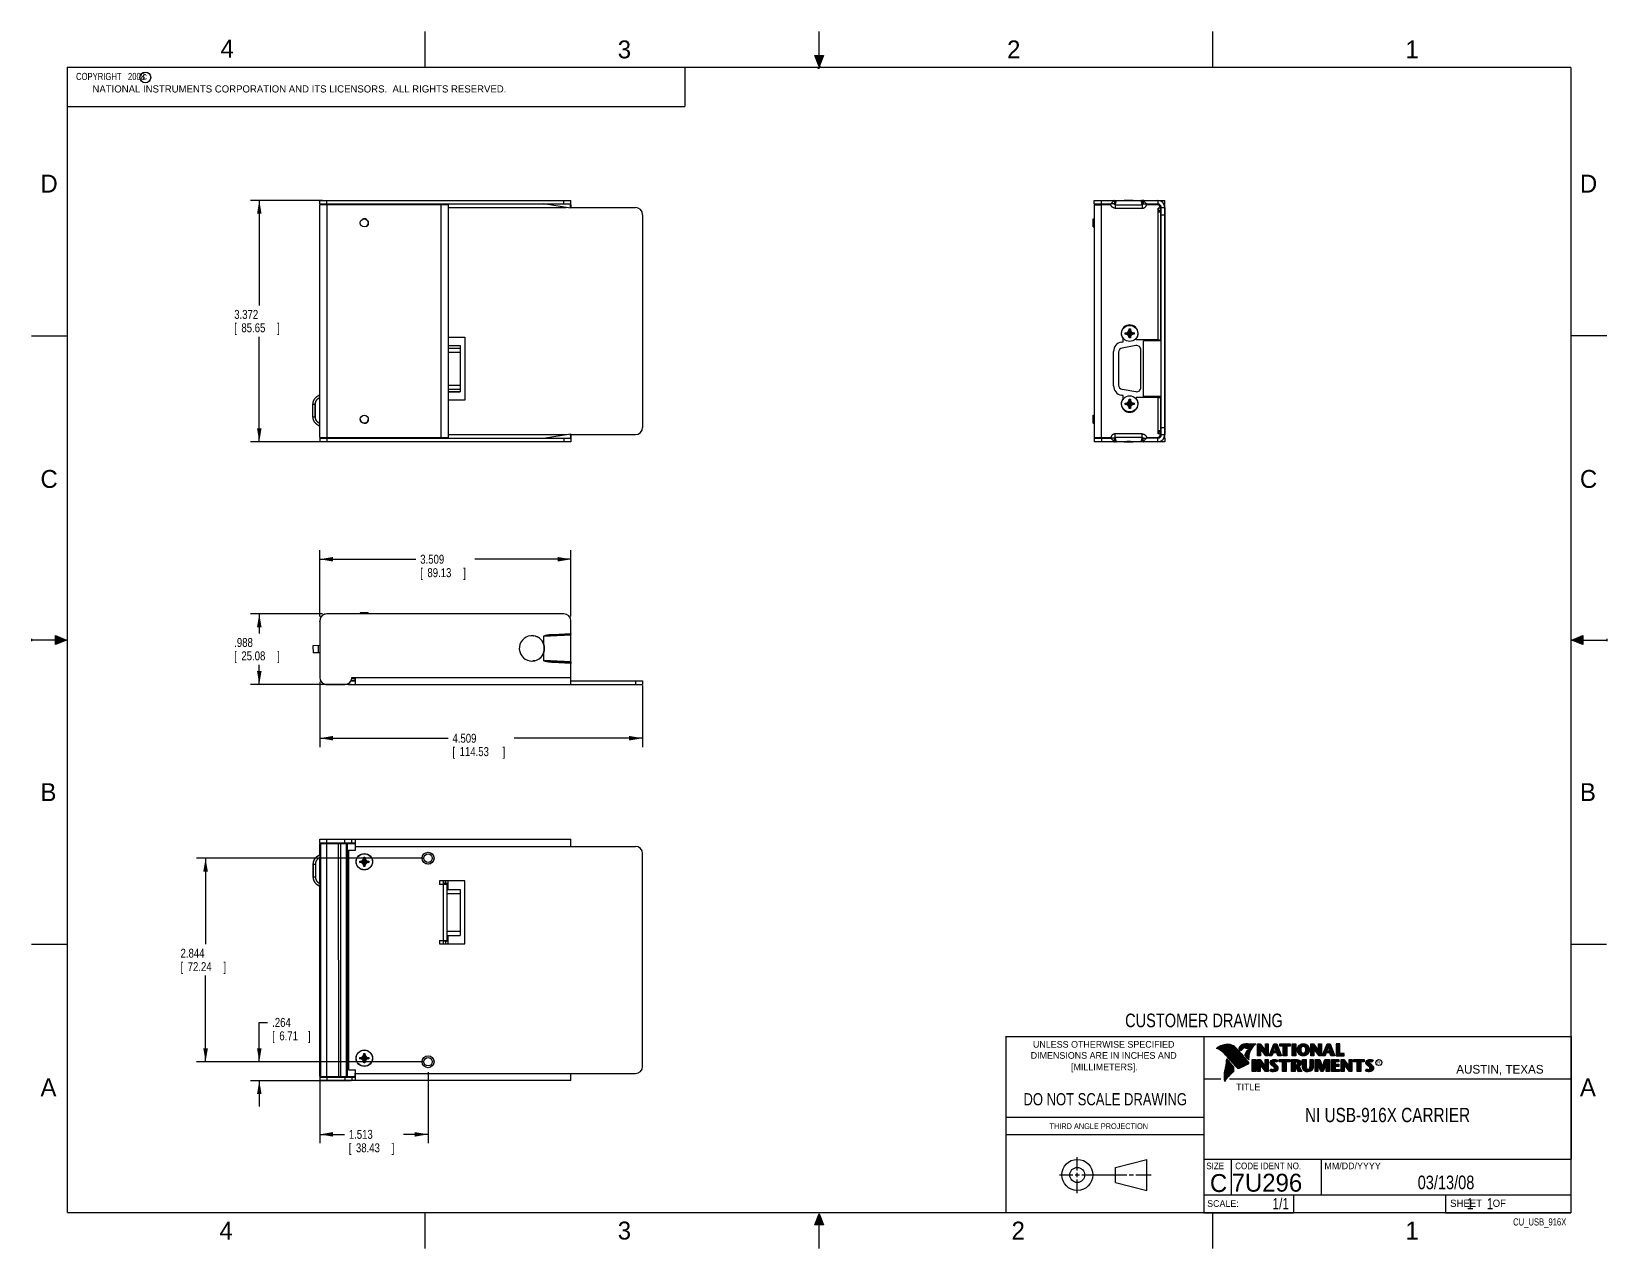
# Model space of a CAD drawing. Header units: inches. Extents: x 0 to 22, y 0 to 17.
import ezdxf
from ezdxf.enums import TextEntityAlignment as Align

# ---------------------------------------------------------------- set-up
doc = ezdxf.new("R2010")
doc.units = ezdxf.units.IN
doc.header["$LTSCALE"] = 1.21
doc.header["$MEASUREMENT"] = 0
doc.layers.get('0').update_dxf_attribs({"linetype": 'CONTINUOUS'})
doc.layers.add('DIMENSIONS', color=7, linetype='CONTINUOUS')
doc.styles.get("Standard").update_dxf_attribs({"font": 'txt', "width": 0.8})
doc.dimstyles.new('DIMSTYLE_1', dxfattribs={"dimtxt": 0.125, "dimasz": 0.1875, "dimexe": 0.18, "dimexo": 0.0625, "dimgap": 0.09, "dimtad": 0, "dimtih": 1, "dimtoh": 1, "dimdec": 3, "dimzin": 4, "dimdsep": 46, "dimtxsty": 'STANDARD', "dimblk": '_FILLED', "dimblk1": '_FILLED', "dimblk2": '_FILLED', "dimcen": 0.09, "dimadec": 0, "dimazin": 0, "dimtp": 0.01, "dimtm": 0.01, "dimtfac": 1, "dimtdec": 3, "dimtofl": 0, "dimtmove": 0, "dimatfit": 3, "dimldrblk": '_FILLED', "dimfxl": 1, "dimtolj": 1, "dimtzin": 4, "dimarcsym": 0})

msp = doc.modelspace()

# ---------------------------------------------------------------- texts
at = {"color": 2, "linetype": 'CONTINUOUS'}
for s, height, p in [('4', 0.25, (2.64, 16.6369)), ('3', 0.25, (8.1875, 16.625)), ('2', 0.25, (13.625, 16.625)), ('1', 0.25, (19.1875, 16.625)), ('c', 0.1, (1.5463, 16.328)), ('NATIONAL INSTRUMENTS CORPORATION AND ITS LICENSORS.  ALL RIGHTS RESERVED.', 0.1, (0.851, 16.1482)), ('D', 0.25, (0.125, 14.75)), ('D', 0.25, (21.625, 14.75)), ('C', 0.25, (0.125, 10.625)), ('C', 0.25, (21.625, 10.625)), ('B', 0.25, (0.125, 6.25)), ('B', 0.25, (21.625, 6.25)), ('R', 0.0418, (18.7972, 2.5749)), ('AUSTIN, TEXAS', 0.121576, (19.898, 2.4426)), ('A', 0.25, (0.125, 2.125)), ('TITLE', 0.093, (16.8235, 2.21)), ('A', 0.25, (21.625, 2.125)), ('MM/DD/YYYY', 0.093, (18.0565, 1.1072)), ('SCALE:', 0.093, (16.4187, 0.5815)), ('SHEET    OF', 0.1, (19.8121, 0.5815)), ('4', 0.25, (2.625, 0.125)), ('3', 0.25, (8.1875, 0.125)), ('2', 0.25, (13.6875, 0.125)), ('1', 0.25, (19.1875, 0.125))]:
    msp.add_text(s, height=height, dxfattribs=at).set_placement(p)
at = {"color": 7, "linetype": 'CONTINUOUS', "width": 0.8}
for s, height, p in [('CUSTOMER DRAWING', 0.19, (16.3742, 3.0911)), ('DO NOT SCALE DRAWING', 0.17, (14.9953, 1.9998))]:
    msp.add_text(s, height=height, dxfattribs=at).set_placement(p, align=Align.CENTER)
at = {"color": 2, "linetype": 'CONTINUOUS'}
for s, p in [('UNLESS OTHERWISE SPECIFIED', (14.9742, 2.8049)), ('DIMENSIONS ARE IN INCHES AND', (14.9742, 2.6501)), ('[MILLIMETERS].', (14.9844, 2.4899))]:
    msp.add_text(s, height=0.093, dxfattribs=at).set_placement(p, align=Align.CENTER)
for s, height, width, p in [('THIRD ANGLE PROJECTION', 0.08, 0.8, (14.2178, 1.6686)), ('SIZE', 0.093, 0.9, (16.407, 1.1072)), ('CODE IDENT NO.', 0.093, 0.9, (16.8114, 1.1072))]:
    msp.add_text(s, height=height, dxfattribs=dict(at, width=width)).set_placement(p)
at = {"color": 7, "linetype": 'CONTINUOUS'}
msp.add_text('C', height=0.25, dxfattribs=at).set_placement((16.5785, 0.7893), align=Align.CENTER)
msp.add_text('7U296', height=0.25, dxfattribs=at).set_placement((16.7614, 0.7941))
at = {"color": 7, "linetype": 'CONTINUOUS', "width": 0.8}
msp.add_text('1/1', height=0.15625, dxfattribs=at).set_placement((17.5623, 0.5469), align=Align.RIGHT)
at = {"color": 2, "linetype": 'CONTINUOUS', "width": 0.8}
msp.add_text('CU_USB_916X', height=0.1, dxfattribs=at).set_placement((21.4352, 0.3213), align=Align.RIGHT)
at = {"color": 2, "linetype": 'CONTINUOUS', "insert": (0.5624, 16.4219), "char_height": 0.1, "width": 1.44, "attachment_point": 1}
msp.add_mtext('  COPYRIGHT   2008', dxfattribs=at)
at = {"color": 7, "linetype": 'CONTINUOUS'}
for s, insert, char_height, width, attachment_point in [('NI USB-916X CARRIER\\P ', (18.9387, 1.9646), 0.2, 3.04, 2), ('03/13/08 ', (19.755, 1.0181), 0.19, 1.368, 2), ('     1    1', (19.8125, 0.7031), 0.15625, 1.375, 1)]:
    msp.add_mtext(s, dxfattribs=dict(at, insert=insert, char_height=char_height, width=width, attachment_point=attachment_point))

# ---------------------------------------------------------------- blocks, each defined once
blk = doc.blocks.new('_FILLED')
at = {"color": 0, "linetype": 'BYBLOCK'}
blk.add_solid([(0, 0), (-1, 0.17), (-1, -0.17)], dxfattribs=at)
blk = doc.blocks.new('*D0')
at = {"layer": 'DIMENSIONS', "color": 2, "linetype": 'CONTINUOUS'}
for p, q in [((4.062, 14.641), (3.056, 14.641)), ((3.181, 14.641), (3.181, 13.174)), ((3.181, 11.269), (3.181, 12.736)), ((4.062, 11.269), (3.056, 11.269))]:
    blk.add_line(p, q, dxfattribs=at)
at = {"layer": 'DIMENSIONS', "color": 2, "linetype": 'CONTINUOUS', "xscale": 0.1875, "yscale": 0.1875, "zscale": 0.1875}
for p, rotation in [((3.181, 14.641), 90), ((3.181, 11.269), 270)]:
    blk.add_blockref('_FILLED', p, dxfattribs=dict(at, rotation=rotation))
at = {"layer": 'DIMENSIONS', "color": 2, "linetype": 'CONTINUOUS', "width": 0.8}
for s, p in [('3.372', (2.831, 12.986)), ('[', (2.831, 12.799)), ('85.65', (2.931, 12.799)), (']', (3.431, 12.799))]:
    blk.add_text(s, height=0.125, dxfattribs=at).set_placement(p)
blk = doc.blocks.new('*D1')
at = {"layer": 'DIMENSIONS', "color": 2, "linetype": 'CONTINUOUS'}
for p, q in [((4.025, 8.828), (4.025, 9.753)), ((7.534, 8.828), (7.534, 9.753)), ((4.025, 9.628), (5.367, 9.628)), ((7.534, 9.628), (6.192, 9.628))]:
    blk.add_line(p, q, dxfattribs=at)
at = {"layer": 'DIMENSIONS', "color": 2, "linetype": 'CONTINUOUS', "xscale": 0.1875, "yscale": 0.1875, "zscale": 0.1875, "rotation": 180}
blk.add_blockref('_FILLED', (4.025, 9.628), dxfattribs=at)
at = {"layer": 'DIMENSIONS', "color": 2, "linetype": 'CONTINUOUS', "xscale": 0.1875, "yscale": 0.1875, "zscale": 0.1875}
blk.add_blockref('_FILLED', (7.534, 9.628), dxfattribs=at)
at = {"layer": 'DIMENSIONS', "color": 2, "linetype": 'CONTINUOUS', "width": 0.8}
for s, p in [('3.509', (5.429, 9.566)), ('[', (5.429, 9.378)), ('89.13', (5.529, 9.378)), (']', (6.029, 9.378))]:
    blk.add_text(s, height=0.125, dxfattribs=at).set_placement(p)
blk = doc.blocks.new('*D2')
at = {"layer": 'DIMENSIONS', "color": 2, "linetype": 'CONTINUOUS'}
for p, q in [((4.025, 7.916), (4.025, 7.003)), ((8.534, 7.866), (8.534, 7.003)), ((4.025, 7.128), (5.817, 7.128)), ((8.534, 7.128), (6.742, 7.128))]:
    blk.add_line(p, q, dxfattribs=at)
at = {"layer": 'DIMENSIONS', "color": 2, "linetype": 'CONTINUOUS', "xscale": 0.1875, "yscale": 0.1875, "zscale": 0.1875, "rotation": 180}
blk.add_blockref('_FILLED', (4.025, 7.128), dxfattribs=at)
at = {"layer": 'DIMENSIONS', "color": 2, "linetype": 'CONTINUOUS', "xscale": 0.1875, "yscale": 0.1875, "zscale": 0.1875}
blk.add_blockref('_FILLED', (8.534, 7.128), dxfattribs=at)
at = {"layer": 'DIMENSIONS', "color": 2, "linetype": 'CONTINUOUS', "width": 0.8}
for s, p in [('4.509', (5.879, 7.065)), ('[', (5.879, 6.878)), ('114.53', (5.979, 6.878)), (']', (6.579, 6.878))]:
    blk.add_text(s, height=0.125, dxfattribs=at).set_placement(p)
blk = doc.blocks.new('*D3')
at = {"layer": 'DIMENSIONS', "color": 2, "linetype": 'CONTINUOUS'}
for p, q in [((4.062, 8.866), (3.056, 8.866)), ((3.181, 8.866), (3.181, 8.591)), ((3.181, 7.878), (3.181, 8.153)), ((4.462, 7.878), (3.056, 7.878))]:
    blk.add_line(p, q, dxfattribs=at)
at = {"layer": 'DIMENSIONS', "color": 2, "linetype": 'CONTINUOUS', "xscale": 0.1875, "yscale": 0.1875, "zscale": 0.1875}
for p, rotation in [((3.181, 8.866), 90), ((3.181, 7.878), 270)]:
    blk.add_blockref('_FILLED', p, dxfattribs=dict(at, rotation=rotation))
at = {"layer": 'DIMENSIONS', "color": 2, "linetype": 'CONTINUOUS', "width": 0.8}
for s, p in [('.988', (2.831, 8.403)), ('[', (2.831, 8.216)), ('25.08', (2.931, 8.216)), (']', (3.431, 8.216))]:
    blk.add_text(s, height=0.125, dxfattribs=at).set_placement(p)
blk = doc.blocks.new('*D4')
at = {"layer": 'DIMENSIONS', "color": 2, "linetype": 'CONTINUOUS'}
for p, q in [((3.181, 2.608), (3.181, 3.158)), ((3.181, 3.158), (3.298, 3.158)), ((5.475, 2.608), (3.056, 2.608)), ((4.462, 2.344), (3.056, 2.344)), ((3.181, 2.344), (3.181, 1.984))]:
    blk.add_line(p, q, dxfattribs=at)
at = {"layer": 'DIMENSIONS', "color": 2, "linetype": 'CONTINUOUS', "xscale": 0.1875, "yscale": 0.1875, "zscale": 0.1875}
for p, rotation in [((3.181, 2.608), 270), ((3.181, 2.344), 90)]:
    blk.add_blockref('_FILLED', p, dxfattribs=dict(at, rotation=rotation))
at = {"layer": 'DIMENSIONS', "color": 2, "linetype": 'CONTINUOUS', "width": 0.8}
for s, p in [('.264', (3.361, 3.096)), ('[', (3.361, 2.908)), ('6.71', (3.461, 2.908)), (']', (3.861, 2.908))]:
    blk.add_text(s, height=0.125, dxfattribs=at).set_placement(p)
blk = doc.blocks.new('*D5')
at = {"layer": 'DIMENSIONS', "color": 2, "linetype": 'CONTINUOUS'}
for p, q in [((5.475, 5.452), (2.306, 5.452)), ((2.431, 5.452), (2.431, 4.249)), ((2.431, 2.608), (2.431, 3.812)), ((5.475, 2.608), (2.306, 2.608))]:
    blk.add_line(p, q, dxfattribs=at)
at = {"layer": 'DIMENSIONS', "color": 2, "linetype": 'CONTINUOUS', "xscale": 0.1875, "yscale": 0.1875, "zscale": 0.1875}
for p, rotation in [((2.431, 5.452), 90), ((2.431, 2.608), 270)]:
    blk.add_blockref('_FILLED', p, dxfattribs=dict(at, rotation=rotation))
at = {"layer": 'DIMENSIONS', "color": 2, "linetype": 'CONTINUOUS', "width": 0.8}
for s, p in [('2.844', (2.081, 4.062)), ('[', (2.081, 3.874)), ('72.24', (2.181, 3.874)), (']', (2.681, 3.874))]:
    blk.add_text(s, height=0.125, dxfattribs=at).set_placement(p)
blk = doc.blocks.new('*D6')
at = {"layer": 'DIMENSIONS', "color": 2, "linetype": 'CONTINUOUS'}
for p, q in [((5.538, 2.462), (5.538, 1.469)), ((4.025, 2.332), (4.025, 1.469)), ((4.025, 1.594), (4.369, 1.594)), ((5.538, 1.594), (5.194, 1.594))]:
    blk.add_line(p, q, dxfattribs=at)
at = {"layer": 'DIMENSIONS', "color": 2, "linetype": 'CONTINUOUS', "xscale": 0.1875, "yscale": 0.1875, "zscale": 0.1875, "rotation": 180}
blk.add_blockref('_FILLED', (4.025, 1.594), dxfattribs=at)
at = {"layer": 'DIMENSIONS', "color": 2, "linetype": 'CONTINUOUS', "xscale": 0.1875, "yscale": 0.1875, "zscale": 0.1875}
blk.add_blockref('_FILLED', (5.538, 1.594), dxfattribs=at)
at = {"layer": 'DIMENSIONS', "color": 2, "linetype": 'CONTINUOUS', "width": 0.8}
for s, p in [('1.513', (4.431, 1.532)), ('[', (4.431, 1.344)), ('38.43', (4.531, 1.344)), (']', (5.031, 1.344))]:
    blk.add_text(s, height=0.125, dxfattribs=at).set_placement(p)

# ---------------------------------------------------------------- dimensions: what is measured, and where the dimension line sits
at = {"layer": 'DIMENSIONS', "color": 2, "linetype": 'CONTINUOUS'}
for base, p1, p2, angle, picture, middle in [((3.1809, 11.269), (4.0624, 14.641), (4.0624, 11.269), 270, '*D0', (3.1809, 12.955)), ((3.1808821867, 8.8655337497), (4.4623546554, 7.8780337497), (4.0623546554, 8.8655337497), 90, '*D3', (3.1808821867, 8.3717837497)), ((2.4309, 5.4523), (5.4754, 2.6083), (5.4754, 5.4523), 90, '*D5', (2.4309, 4.0303)), ((3.1809, 2.6083), (4.4624, 2.3443), (5.4754, 2.6083), 90, '*D4', (3.6609, 3.0645))]:
    dim = msp.add_linear_dim(base=base, p1=p1, p2=p2, angle=angle, dimstyle='DIMSTYLE_1', dxfattribs=at)
    dim.commit()
    dim.dimension.update_dxf_attribs({"geometry": picture, "text_midpoint": middle, "dimtype": 160})
for base, p1, p2, picture, middle in [((7.5339, 9.628), (4.0249, 8.828), (7.5339, 8.828), '*D1', (5.7794, 9.5343)), ((8.5339, 7.1275), (4.0249, 7.9155), (8.5339, 7.8655), '*D2', (6.2794, 7.0338)), ((5.5379, 1.5942), (4.0249, 2.3318), (5.5379, 2.4623), '*D6', (4.7814, 1.5005))]:
    dim = msp.add_linear_dim(base=base, p1=p1, p2=p2, dimstyle='DIMSTYLE_1', dxfattribs=at)
    dim.commit()
    dim.dimension.update_dxf_attribs({"geometry": picture, "text_midpoint": middle, "dimtype": 160})

# ---------------------------------------------------------------- hatches: boundary and pattern name
at = {"linetype": 'CONTINUOUS'}
for points in [[(11, 16.51), (10.9375, 16.6663), (11.0625, 16.6663)], [(0.3337, 8.5625), (0.49, 8.5), (0.3337, 8.4375)], [(21.6663, 8.5625), (21.6663, 8.4375), (21.51, 8.5)], [(10.9375, 0.3287), (11, 0.485), (11.0625, 0.3287)]]:
    msp.add_hatch(color=2, dxfattribs=at).paths.add_polyline_path(points)

# ---------------------------------------------------------------- linework, layer by layer
at = {"color": 2, "linetype": 'CONTINUOUS'}
for p, q in [((5.5, 16.5), (5.5, 17)), ((11, 16.485), (11, 17)), ((16.5, 16.5), (16.5, 17)), ((11, 16.51), (10.9375, 16.6663)), ((10.9375, 16.6663), (11.0625, 16.6663)), ((11.015, 16.515), (10.985, 16.485)), ((10.985, 16.485), (11, 16.515)), ((11.0625, 16.6663), (11, 16.51)), ((11, 16.485), (11.015, 16.515)), ((0.4999, 16.5), (9.1249, 16.5)), ((0.4999, 16.5), (0.4999, 15.9531)), ((9.1249, 16.5), (9.1249, 15.9531)), ((0.4999, 15.9531), (9.1249, 15.9531)), ((0, 12.75), (0.5, 12.75)), ((22, 12.75), (21.5, 12.75)), ((0, 8.515), (0, 8.485)), ((0.49, 8.5), (0, 8.5)), ((0.3337, 8.4375), (0.3337, 8.5625)), ((0.3337, 8.5625), (0.49, 8.5)), ((0.49, 8.5), (0.3337, 8.4375)), ((21.51, 8.5), (21.6663, 8.5625)), ((21.51, 8.5), (22, 8.5)), ((21.6663, 8.4375), (21.51, 8.5)), ((21.6663, 8.5625), (21.6663, 8.4375)), ((22, 8.515), (22, 8.485)), ((0, 4.25), (0.5, 4.25)), ((16.3737, 2.9596), (21.5037, 2.9596)), ((16.3737, 2.9596), (16.3737, 1.2496)), ((16.375, 2.96), (21.5, 2.96)), ((21.5037, 2.9596), (21.5037, 1.2496)), ((16.5578, 2.796), (16.5578, 2.7989)), ((16.5646, 2.7936), (16.5646, 2.8033)), ((16.5714, 2.7909), (16.5714, 2.8075)), ((16.5782, 2.788), (16.5782, 2.8116)), ((16.5851, 2.7849), (16.5851, 2.8154)), ((16.5919, 2.7815), (16.5919, 2.819)), ((16.5987, 2.7778), (16.5987, 2.8221)), ((16.6055, 2.7738), (16.6055, 2.8249)), ((16.6124, 2.7696), (16.6124, 2.8276)), ((16.6192, 2.765), (16.6192, 2.8301)), ((16.626, 2.7601), (16.626, 2.8325)), ((16.6329, 2.7549), (16.6329, 2.8347)), ((16.6397, 2.7492), (16.6397, 2.8367)), ((16.6465, 2.7431), (16.6465, 2.8386)), ((16.6533, 2.7366), (16.6533, 2.8403)), ((16.6602, 2.7295), (16.6602, 2.8419)), ((16.667, 2.7221), (16.667, 2.8435)), ((16.6738, 2.7146), (16.6738, 2.8449)), ((16.6806, 2.707), (16.6806, 2.8459)), ((16.6875, 2.6995), (16.6875, 2.8467)), ((16.7939, 2.533), (16.6919, 2.6489)), ((16.6943, 2.6918), (16.6943, 2.8472)), ((16.7011, 2.6841), (16.7011, 2.8474)), ((16.708, 2.6764), (16.708, 2.8474)), ((16.7148, 2.6685), (16.7148, 2.847)), ((16.7216, 2.6607), (16.7216, 2.8465)), ((16.7284, 2.6527), (16.7284, 2.8456)), ((16.7353, 2.6447), (16.7353, 2.8445)), ((16.7421, 2.6366), (16.7421, 2.8431)), ((16.7489, 2.6285), (16.7489, 2.8417)), ((16.7557, 2.6204), (16.7557, 2.84)), ((16.7626, 2.6125), (16.7626, 2.8378)), ((16.7694, 2.6046), (16.7694, 2.8352)), ((16.7762, 2.5968), (16.7762, 2.8321)), ((16.7831, 2.5891), (16.7831, 2.8284)), ((16.7899, 2.5815), (16.7899, 2.8242)), ((16.7967, 2.5739), (16.7967, 2.8193)), ((16.8035, 2.5665), (16.8035, 2.8136)), ((16.8104, 2.5591), (16.8104, 2.807)), ((16.8172, 2.5519), (16.8172, 2.7996)), ((16.824, 2.5447), (16.824, 2.7924)), ((16.8308, 2.5375), (16.8308, 2.7853)), ((16.8377, 2.5314), (16.8377, 2.7781)), ((16.8445, 2.5262), (16.8445, 2.7709)), ((16.8513, 2.523), (16.8513, 2.7637)), ((16.8581, 2.5224), (16.8581, 2.7565)), ((16.8864, 2.7664), (16.8632, 2.7937)), ((16.865, 2.5241), (16.865, 2.7493)), ((16.8877, 2.7723), (16.8682, 2.7952)), ((16.8718, 2.791), (16.8718, 2.8085)), ((16.8718, 2.527), (16.8718, 2.7421)), ((16.8786, 2.783), (16.8786, 2.8206)), ((16.8786, 2.5298), (16.8786, 2.7348)), ((16.8855, 2.7749), (16.8855, 2.8281)), ((16.8855, 2.5327), (16.8855, 2.727)), ((16.8923, 2.7747), (16.8923, 2.8335)), ((16.8923, 2.5356), (16.8923, 2.7187)), ((16.8991, 2.7788), (16.8991, 2.8375)), ((16.8991, 2.5385), (16.8991, 2.7104)), ((16.9059, 2.7837), (16.9059, 2.8408)), ((16.9059, 2.5415), (16.9059, 2.7022)), ((16.9128, 2.7896), (16.9128, 2.8436)), ((16.9128, 2.5446), (16.9128, 2.6939)), ((16.9196, 2.7966), (16.9196, 2.8459)), ((16.9196, 2.5477), (16.9196, 2.6856)), ((16.9264, 2.8018), (16.9264, 2.8477)), ((16.9264, 2.5508), (16.9264, 2.6774)), ((16.9332, 2.8053), (16.9332, 2.849)), ((16.9332, 2.554), (16.9332, 2.6691)), ((16.9401, 2.8077), (16.9401, 2.8499)), ((16.9401, 2.5573), (16.9401, 2.6608)), ((16.9616, 2.6797), (16.9434, 2.7005)), ((16.9469, 2.8082), (16.9469, 2.8509)), ((16.9469, 2.5606), (16.9469, 2.6526)), ((16.9653, 2.6828), (16.9492, 2.7013)), ((16.9537, 2.8069), (16.9537, 2.8518)), ((16.9537, 2.696), (16.9537, 2.7109)), ((16.9537, 2.5639), (16.9537, 2.6443)), ((16.9606, 2.8048), (16.9606, 2.8525)), ((16.9606, 2.6882), (16.9606, 2.7266)), ((16.9674, 2.8034), (16.9674, 2.8531)), ((16.9674, 2.6802), (16.9674, 2.7444)), ((16.9742, 2.8027), (16.9742, 2.8536)), ((16.9742, 2.672), (16.9742, 2.7568)), ((16.981, 2.8023), (16.981, 2.854)), ((16.981, 2.664), (16.981, 2.7634)), ((16.9838, 2.8589), (17.0997, 2.8607)), ((16.9839, 2.8541), (17.087, 2.8557)), ((16.9879, 2.802), (16.9879, 2.8542)), ((16.9879, 2.6563), (16.9879, 2.7665)), ((16.999, 2.637), (16.9946, 2.6418)), ((16.9947, 2.8019), (16.9947, 2.8543)), ((16.9947, 2.6748), (16.9947, 2.7683)), ((17.0015, 2.8005), (17.0015, 2.8544)), ((17.0015, 2.7195), (17.0015, 2.7694)), ((17.0083, 2.7963), (17.0083, 2.8545)), ((17.0083, 2.7388), (17.0083, 2.7698)), ((17.0152, 2.755), (17.0152, 2.8546)), ((17.022, 2.7691), (17.022, 2.8547)), ((17.0288, 2.7817), (17.0288, 2.8548)), ((17.0357, 2.7931), (17.0357, 2.8549)), ((17.0425, 2.8035), (17.0425, 2.855)), ((17.0493, 2.8131), (17.0493, 2.8551)), ((17.0561, 2.822), (17.0561, 2.8552)), ((17.063, 2.8303), (17.063, 2.8553)), ((17.0698, 2.8381), (17.0698, 2.8554)), ((17.0766, 2.8454), (17.0766, 2.8555)), ((17.1243, 2.8592), (17.1609, 2.8592)), ((17.1243, 2.6915), (17.1243, 2.8592)), ((17.1637, 2.6915), (17.1243, 2.6915)), ((17.1291, 2.8543), (17.1585, 2.8543)), ((17.1291, 2.6963), (17.1291, 2.8543)), ((17.1589, 2.6963), (17.1291, 2.6963)), ((17.1381, 2.6963), (17.1381, 2.8543)), ((17.1447, 2.6963), (17.1447, 2.8543)), ((17.1514, 2.6963), (17.1514, 2.8543)), ((17.1589, 2.8042), (17.1581, 2.8543)), ((17.1585, 2.8543), (17.2383, 2.7492)), ((17.2418, 2.6963), (17.1589, 2.8042)), ((17.1589, 2.8042), (17.1589, 2.6963)), ((17.1609, 2.8592), (17.2334, 2.7636)), ((17.2395, 2.6915), (17.1637, 2.7899)), ((17.1637, 2.7899), (17.1637, 2.6915)), ((17.1648, 2.7965), (17.1648, 2.8461)), ((17.1714, 2.7879), (17.1714, 2.8373)), ((17.1781, 2.7792), (17.1781, 2.8285)), ((17.1848, 2.7705), (17.1848, 2.8197)), ((17.1915, 2.7618), (17.1915, 2.8109)), ((17.1981, 2.7531), (17.1981, 2.8021)), ((17.2048, 2.7445), (17.2048, 2.7933)), ((17.2115, 2.7358), (17.2115, 2.7845)), ((17.2182, 2.7271), (17.2182, 2.7757)), ((17.2248, 2.7184), (17.2248, 2.7669)), ((17.2315, 2.7098), (17.2315, 2.7581)), ((17.2334, 2.8592), (17.2732, 2.8592)), ((17.2334, 2.7636), (17.2334, 2.8592)), ((17.2382, 2.7011), (17.2383, 2.7492)), ((17.2383, 2.8543), (17.2684, 2.8543)), ((17.2383, 2.7492), (17.2383, 2.8543)), ((17.2732, 2.6915), (17.2395, 2.6915)), ((17.2684, 2.6963), (17.2418, 2.6963)), ((17.2449, 2.6963), (17.2449, 2.8543)), ((17.2515, 2.6963), (17.2515, 2.8543)), ((17.2582, 2.6963), (17.2582, 2.8543)), ((17.2649, 2.6963), (17.2649, 2.8543)), ((17.2684, 2.8543), (17.2684, 2.6963)), ((17.2732, 2.8592), (17.2732, 2.6915)), ((17.2831, 2.6915), (17.3516, 2.8591)), ((17.3228, 2.6915), (17.2831, 2.6915)), ((17.2903, 2.6964), (17.3548, 2.8542)), ((17.3195, 2.6964), (17.2903, 2.6964)), ((17.2983, 2.6964), (17.2983, 2.7158)), ((17.3049, 2.6964), (17.3049, 2.7322)), ((17.3116, 2.6964), (17.3116, 2.7485)), ((17.3183, 2.6964), (17.3183, 2.7648)), ((17.3356, 2.7364), (17.3195, 2.6964)), ((17.3388, 2.7316), (17.3228, 2.6915)), ((17.325, 2.7101), (17.325, 2.7812)), ((17.3316, 2.7267), (17.3316, 2.7975)), ((17.394, 2.7364), (17.3356, 2.7364)), ((17.3383, 2.7364), (17.3383, 2.8138)), ((17.3905, 2.7316), (17.3388, 2.7316)), ((17.3409, 2.7533), (17.3624, 2.8228)), ((17.389, 2.7533), (17.3409, 2.7533)), ((17.345, 2.7666), (17.345, 2.8302)), ((17.345, 2.7364), (17.345, 2.7533)), ((17.3475, 2.7581), (17.3659, 2.8179)), ((17.3827, 2.7581), (17.3475, 2.7581)), ((17.3516, 2.8591), (17.3938, 2.8591)), ((17.3517, 2.7882), (17.3517, 2.8465)), ((17.3517, 2.7364), (17.3517, 2.7533)), ((17.3548, 2.8542), (17.3905, 2.8542)), ((17.3583, 2.8098), (17.3583, 2.8542)), ((17.3583, 2.7364), (17.3583, 2.7533)), ((17.3624, 2.8228), (17.3701, 2.8228)), ((17.365, 2.8228), (17.365, 2.8542)), ((17.365, 2.7364), (17.365, 2.7533)), ((17.3659, 2.8179), (17.3664, 2.8179)), ((17.3664, 2.8179), (17.3827, 2.7581)), ((17.3701, 2.8228), (17.389, 2.7533)), ((17.3717, 2.817), (17.3717, 2.8542)), ((17.3717, 2.7364), (17.3717, 2.7533)), ((17.3784, 2.7925), (17.3784, 2.8542)), ((17.3784, 2.7364), (17.3784, 2.7533)), ((17.385, 2.7679), (17.385, 2.8542)), ((17.385, 2.7364), (17.385, 2.7533)), ((17.3905, 2.8542), (17.4504, 2.6964)), ((17.4039, 2.6915), (17.3905, 2.7316)), ((17.3917, 2.7364), (17.3917, 2.851)), ((17.3938, 2.8591), (17.4574, 2.6915)), ((17.4074, 2.6964), (17.394, 2.7364)), ((17.3984, 2.7232), (17.3984, 2.8334)), ((17.4574, 2.6915), (17.4039, 2.6915)), ((17.4051, 2.7034), (17.4051, 2.8158)), ((17.4504, 2.6964), (17.4074, 2.6964)), ((17.4118, 2.6964), (17.4118, 2.7982)), ((17.4184, 2.6964), (17.4184, 2.7806)), ((17.4251, 2.6964), (17.4251, 2.763)), ((17.4318, 2.6964), (17.4318, 2.7455)), ((17.4327, 2.8591), (17.5802, 2.8591)), ((17.4327, 2.8278), (17.4327, 2.8591)), ((17.481, 2.8278), (17.4327, 2.8278)), ((17.4375, 2.8542), (17.5753, 2.8542)), ((17.4375, 2.8327), (17.4375, 2.8542)), ((17.4859, 2.8327), (17.4375, 2.8327)), ((17.4385, 2.6964), (17.4385, 2.7279)), ((17.4451, 2.8327), (17.4451, 2.8542)), ((17.4451, 2.6964), (17.4451, 2.7103)), ((17.4518, 2.8327), (17.4518, 2.8542)), ((17.4585, 2.8327), (17.4585, 2.8542)), ((17.4652, 2.8327), (17.4652, 2.8542)), ((17.4718, 2.8327), (17.4718, 2.8542)), ((17.4785, 2.8327), (17.4785, 2.8542)), ((17.481, 2.6915), (17.481, 2.8278)), ((17.5318, 2.6915), (17.481, 2.6915)), ((17.4859, 2.8327), (17.4852, 2.8542)), ((17.4859, 2.6964), (17.4859, 2.8327)), ((17.5269, 2.6964), (17.4859, 2.6964)), ((17.4919, 2.6964), (17.4919, 2.8542)), ((17.4985, 2.6964), (17.4985, 2.8542)), ((17.5052, 2.6964), (17.5052, 2.8542)), ((17.5119, 2.6964), (17.5119, 2.8542)), ((17.5186, 2.6964), (17.5186, 2.8542)), ((17.5269, 2.8327), (17.5252, 2.8542)), ((17.5753, 2.8327), (17.5269, 2.8327)), ((17.5269, 2.8327), (17.5269, 2.6964)), ((17.5802, 2.8278), (17.5318, 2.8278)), ((17.5318, 2.8278), (17.5318, 2.6915)), ((17.5319, 2.8327), (17.5319, 2.8542)), ((17.5386, 2.8327), (17.5386, 2.8542)), ((17.5453, 2.8327), (17.5453, 2.8542)), ((17.5519, 2.8327), (17.5519, 2.8542)), ((17.5586, 2.8327), (17.5586, 2.8542)), ((17.5653, 2.8327), (17.5653, 2.8542)), ((17.572, 2.8327), (17.572, 2.8542)), ((17.5753, 2.8542), (17.5753, 2.8327)), ((17.5802, 2.8591), (17.5802, 2.8278)), ((17.6059, 2.8591), (17.6565, 2.8591)), ((17.6059, 2.6915), (17.6059, 2.8591)), ((17.6565, 2.6915), (17.6059, 2.6915)), ((17.6108, 2.8542), (17.6516, 2.8542)), ((17.6108, 2.6964), (17.6108, 2.8542)), ((17.6516, 2.6964), (17.6108, 2.6964)), ((17.6187, 2.6964), (17.6187, 2.8542)), ((17.6254, 2.6964), (17.6254, 2.8542)), ((17.632, 2.6964), (17.632, 2.8542)), ((17.6387, 2.6964), (17.6387, 2.8542)), ((17.6454, 2.6964), (17.6454, 2.8542)), ((17.6516, 2.8542), (17.6516, 2.6964)), ((17.6565, 2.8591), (17.6565, 2.6915)), ((17.6849, 2.7803), (17.6851, 2.7836)), ((17.6849, 2.7769), (17.6849, 2.7803)), ((17.6849, 2.7735), (17.6849, 2.7769)), ((17.6851, 2.7701), (17.6849, 2.7735)), ((17.6851, 2.7836), (17.6853, 2.7869)), ((17.6854, 2.7668), (17.6851, 2.7701)), ((17.6853, 2.7869), (17.6857, 2.7901)), ((17.6859, 2.7634), (17.6854, 2.7668)), ((17.6857, 2.7901), (17.6862, 2.7933)), ((17.6864, 2.76), (17.6859, 2.7634)), ((17.6862, 2.7933), (17.6868, 2.7964)), ((17.687, 2.7567), (17.6864, 2.76)), ((17.6868, 2.7964), (17.6876, 2.7995)), ((17.6878, 2.7535), (17.687, 2.7567)), ((17.6876, 2.7995), (17.6884, 2.8024)), ((17.6886, 2.7503), (17.6878, 2.7535)), ((17.6884, 2.8024), (17.6893, 2.8053)), ((17.6895, 2.7471), (17.6886, 2.7503)), ((17.6893, 2.8053), (17.6904, 2.8081)), ((17.6905, 2.7441), (17.6895, 2.7471)), ((17.6904, 2.8081), (17.6915, 2.8108)), ((17.6905, 2.7441), (17.6904, 2.8081)), ((17.6917, 2.7411), (17.6905, 2.7441)), ((17.6915, 2.8108), (17.6928, 2.8135)), ((17.6929, 2.7383), (17.6917, 2.7411)), ((17.6928, 2.8135), (17.6942, 2.8161)), ((17.6942, 2.7355), (17.6929, 2.7383)), ((17.6942, 2.8161), (17.6957, 2.8186)), ((17.6956, 2.7327), (17.6942, 2.7355)), ((17.6971, 2.7301), (17.6956, 2.7327)), ((17.6957, 2.8186), (17.6973, 2.8211)), ((17.6971, 2.7301), (17.6973, 2.8211)), ((17.6987, 2.7275), (17.6971, 2.7301)), ((17.6973, 2.8211), (17.699, 2.8236)), ((17.7003, 2.725), (17.6987, 2.7275)), ((17.699, 2.8236), (17.7008, 2.826)), ((17.7021, 2.7226), (17.7003, 2.725)), ((17.7008, 2.826), (17.7028, 2.8284)), ((17.704, 2.7203), (17.7021, 2.7226)), ((17.7028, 2.8284), (17.7048, 2.8307)), ((17.704, 2.7203), (17.7048, 2.8307)), ((17.706, 2.7181), (17.704, 2.7203)), ((17.7048, 2.8307), (17.707, 2.833)), ((17.708, 2.7159), (17.706, 2.7181)), ((17.707, 2.833), (17.7092, 2.8351)), ((17.7102, 2.7138), (17.708, 2.7159)), ((17.7092, 2.8351), (17.7114, 2.8372)), ((17.7102, 2.7138), (17.7114, 2.8372)), ((17.7124, 2.7119), (17.7102, 2.7138)), ((17.7114, 2.8372), (17.7138, 2.8392)), ((17.7147, 2.71), (17.7124, 2.7119)), ((17.7138, 2.8392), (17.7162, 2.841)), ((17.717, 2.7082), (17.7147, 2.71)), ((17.7162, 2.841), (17.7186, 2.8427)), ((17.717, 2.7082), (17.7186, 2.8427)), ((17.7195, 2.7066), (17.717, 2.7082)), ((17.7186, 2.8427), (17.721, 2.8444)), ((17.722, 2.705), (17.7195, 2.7066)), ((17.721, 2.8444), (17.7235, 2.8459)), ((17.7246, 2.7036), (17.722, 2.705)), ((17.7235, 2.8459), (17.7261, 2.8472)), ((17.7246, 2.7036), (17.7235, 2.8459)), ((17.7273, 2.7022), (17.7246, 2.7036)), ((17.7261, 2.8472), (17.7287, 2.8485)), ((17.7267, 2.7789), (17.7268, 2.7812)), ((17.7267, 2.7766), (17.7267, 2.7789)), ((17.7267, 2.7743), (17.7267, 2.7766)), ((17.7268, 2.772), (17.7267, 2.7743)), ((17.7268, 2.7812), (17.7269, 2.7835)), ((17.7269, 2.7696), (17.7268, 2.772)), ((17.7269, 2.7835), (17.727, 2.7857)), ((17.727, 2.7673), (17.7269, 2.7696)), ((17.727, 2.7857), (17.7272, 2.7879)), ((17.7272, 2.765), (17.727, 2.7673)), ((17.7272, 2.7879), (17.7274, 2.79)), ((17.7274, 2.7628), (17.7272, 2.765)), ((17.7301, 2.701), (17.7273, 2.7022)), ((17.7274, 2.79), (17.7276, 2.7921)), ((17.7277, 2.7606), (17.7274, 2.7628)), ((17.7276, 2.7921), (17.7279, 2.7941)), ((17.728, 2.7584), (17.7277, 2.7606)), ((17.7279, 2.7941), (17.7282, 2.7961)), ((17.7283, 2.7563), (17.728, 2.7584)), ((17.7282, 2.7961), (17.7286, 2.798)), ((17.7287, 2.7543), (17.7283, 2.7563)), ((17.7286, 2.798), (17.729, 2.7998)), ((17.7287, 2.8485), (17.7314, 2.8497)), ((17.7291, 2.7523), (17.7287, 2.7543)), ((17.729, 2.7998), (17.7294, 2.8016)), ((17.7295, 2.7503), (17.7291, 2.7523)), ((17.7294, 2.8016), (17.7299, 2.8034)), ((17.73, 2.7485), (17.7295, 2.7503)), ((17.7299, 2.8034), (17.7304, 2.8051)), ((17.7306, 2.7466), (17.73, 2.7485)), ((17.7301, 2.701), (17.7305, 2.7469)), ((17.733, 2.6999), (17.7301, 2.701)), ((17.7304, 2.8051), (17.7309, 2.8068)), ((17.7311, 2.7449), (17.7306, 2.7466)), ((17.7309, 2.8068), (17.7316, 2.8085)), ((17.731, 2.807), (17.7314, 2.8497)), ((17.7318, 2.7431), (17.7311, 2.7449)), ((17.7314, 2.8497), (17.7342, 2.8508)), ((17.7316, 2.8085), (17.7322, 2.8101)), ((17.7324, 2.7414), (17.7318, 2.7431)), ((17.7322, 2.8101), (17.7329, 2.8117)), ((17.7331, 2.7398), (17.7324, 2.7414)), ((17.7329, 2.8117), (17.7337, 2.8133)), ((17.736, 2.6989), (17.733, 2.6999)), ((17.7339, 2.7382), (17.7331, 2.7398)), ((17.7337, 2.8133), (17.7345, 2.8149)), ((17.7347, 2.7366), (17.7339, 2.7382)), ((17.7342, 2.8508), (17.737, 2.8517)), ((17.7345, 2.8149), (17.7354, 2.8164)), ((17.7355, 2.7351), (17.7347, 2.7366)), ((17.7354, 2.8164), (17.7364, 2.8178)), ((17.7365, 2.7337), (17.7355, 2.7351)), ((17.7391, 2.698), (17.736, 2.6989)), ((17.7364, 2.8178), (17.7374, 2.8192)), ((17.7374, 2.7323), (17.7365, 2.7337)), ((17.737, 2.8517), (17.7399, 2.8526)), ((17.7374, 2.8193), (17.737, 2.8517)), ((17.7374, 2.8192), (17.7384, 2.8206)), ((17.7385, 2.7309), (17.7374, 2.7323)), ((17.7384, 2.8206), (17.7395, 2.8218)), ((17.7388, 2.698), (17.7384, 2.7309)), ((17.7396, 2.7296), (17.7385, 2.7309)), ((17.7423, 2.6972), (17.7391, 2.698)), ((17.7395, 2.8218), (17.7407, 2.823)), ((17.7408, 2.7283), (17.7396, 2.7296)), ((17.7399, 2.8526), (17.7429, 2.8534)), ((17.7407, 2.823), (17.742, 2.8241)), ((17.742, 2.7272), (17.7408, 2.7283)), ((17.742, 2.8241), (17.7432, 2.8252)), ((17.7433, 2.7261), (17.742, 2.7272)), ((17.7456, 2.6966), (17.7423, 2.6972)), ((17.7429, 2.8534), (17.7459, 2.8541)), ((17.7432, 2.8252), (17.7446, 2.8261)), ((17.7446, 2.725), (17.7433, 2.7261)), ((17.7446, 2.8261), (17.746, 2.827)), ((17.746, 2.7241), (17.7446, 2.725)), ((17.7455, 2.8267), (17.7455, 2.854)), ((17.7455, 2.6966), (17.7455, 2.7244)), ((17.7489, 2.696), (17.7456, 2.6966)), ((17.7459, 2.8541), (17.749, 2.8546)), ((17.746, 2.827), (17.7474, 2.8278)), ((17.7475, 2.7232), (17.746, 2.7241)), ((17.7474, 2.8278), (17.7488, 2.8285)), ((17.749, 2.7224), (17.7475, 2.7232)), ((17.7488, 2.8285), (17.7503, 2.8291)), ((17.7523, 2.6956), (17.7489, 2.696)), ((17.749, 2.8546), (17.7522, 2.8551)), ((17.7506, 2.7217), (17.749, 2.7224)), ((17.7503, 2.8291), (17.7519, 2.8297)), ((17.7522, 2.7212), (17.7506, 2.7217)), ((17.7519, 2.8297), (17.7535, 2.8301)), ((17.7522, 2.8551), (17.7553, 2.8554)), ((17.7522, 2.8298), (17.7522, 2.8551)), ((17.7538, 2.7207), (17.7522, 2.7212)), ((17.7522, 2.6956), (17.7522, 2.7212)), ((17.7557, 2.6953), (17.7523, 2.6956)), ((17.7535, 2.8301), (17.7551, 2.8305)), ((17.7555, 2.7203), (17.7538, 2.7207)), ((17.7551, 2.8305), (17.7567, 2.8308)), ((17.7553, 2.8554), (17.7585, 2.8556)), ((17.7572, 2.72), (17.7555, 2.7203)), ((17.7591, 2.6952), (17.7557, 2.6953)), ((17.7567, 2.8308), (17.7584, 2.8311)), ((17.7589, 2.7198), (17.7572, 2.72)), ((17.7584, 2.8311), (17.7601, 2.8312)), ((17.7585, 2.8556), (17.7616, 2.8557)), ((17.7589, 2.8311), (17.7589, 2.8556)), ((17.7606, 2.7197), (17.7589, 2.7198)), ((17.7589, 2.6952), (17.7589, 2.7198)), ((17.7625, 2.6951), (17.7591, 2.6952)), ((17.7601, 2.8312), (17.7618, 2.8312)), ((17.7624, 2.7198), (17.7606, 2.7197)), ((17.7616, 2.8557), (17.7648, 2.8556)), ((17.7618, 2.8312), (17.7636, 2.8311)), ((17.7641, 2.7199), (17.7624, 2.7198)), ((17.7659, 2.6952), (17.7625, 2.6951)), ((17.7636, 2.8311), (17.7653, 2.831)), ((17.7658, 2.7201), (17.7641, 2.7199)), ((17.7648, 2.8556), (17.768, 2.8555)), ((17.7653, 2.831), (17.767, 2.8307)), ((17.7655, 2.6952), (17.7659, 2.7201)), ((17.7675, 2.7204), (17.7658, 2.7201)), ((17.7692, 2.6953), (17.7659, 2.6952)), ((17.767, 2.8307), (17.7686, 2.8304)), ((17.7692, 2.7208), (17.7675, 2.7204)), ((17.7676, 2.8306), (17.768, 2.8555)), ((17.768, 2.8555), (17.7711, 2.8552)), ((17.7686, 2.8304), (17.7703, 2.83)), ((17.7709, 2.7213), (17.7692, 2.7208)), ((17.7724, 2.6956), (17.7692, 2.6953)), ((17.7703, 2.83), (17.7719, 2.8295)), ((17.7725, 2.7218), (17.7709, 2.7213)), ((17.7711, 2.8552), (17.7742, 2.8548)), ((17.7719, 2.8295), (17.7734, 2.8289)), ((17.7722, 2.6956), (17.7725, 2.7218)), ((17.7756, 2.6961), (17.7724, 2.6956)), ((17.7741, 2.7224), (17.7725, 2.7218)), ((17.7734, 2.8289), (17.775, 2.8283)), ((17.7739, 2.8287), (17.7742, 2.8548)), ((17.7756, 2.7231), (17.7741, 2.7224)), ((17.7742, 2.8548), (17.7773, 2.8542)), ((17.775, 2.8283), (17.7764, 2.8276)), ((17.7771, 2.7238), (17.7756, 2.7231)), ((17.7788, 2.6966), (17.7756, 2.6961)), ((17.7764, 2.8276), (17.7778, 2.8268)), ((17.7785, 2.7246), (17.7771, 2.7238)), ((17.7773, 2.8542), (17.7804, 2.8536)), ((17.7778, 2.8268), (17.7792, 2.826)), ((17.7798, 2.7255), (17.7785, 2.7246)), ((17.7819, 2.6972), (17.7788, 2.6966)), ((17.7789, 2.6966), (17.7792, 2.7251)), ((17.7792, 2.826), (17.7805, 2.8251)), ((17.7811, 2.7265), (17.7798, 2.7255)), ((17.7801, 2.8254), (17.7804, 2.8536)), ((17.7804, 2.8536), (17.7834, 2.8528)), ((17.7805, 2.8251), (17.7817, 2.8242)), ((17.7824, 2.7276), (17.7811, 2.7265)), ((17.7817, 2.8242), (17.7829, 2.8232)), ((17.785, 2.698), (17.7819, 2.6972)), ((17.7835, 2.7287), (17.7824, 2.7276)), ((17.7829, 2.8232), (17.784, 2.8221)), ((17.7834, 2.8528), (17.7864, 2.8519)), ((17.7846, 2.7299), (17.7835, 2.7287)), ((17.784, 2.8221), (17.785, 2.821)), ((17.7857, 2.7312), (17.7846, 2.7299)), ((17.785, 2.821), (17.786, 2.8198)), ((17.788, 2.6989), (17.785, 2.698)), ((17.7867, 2.7326), (17.7857, 2.7312)), ((17.786, 2.8198), (17.7869, 2.8186)), ((17.7864, 2.8519), (17.7893, 2.8509)), ((17.7867, 2.8189), (17.7864, 2.8519)), ((17.7876, 2.734), (17.7867, 2.7326)), ((17.7869, 2.8186), (17.7878, 2.8173)), ((17.7884, 2.7354), (17.7876, 2.734)), ((17.788, 2.6989), (17.7876, 2.734)), ((17.7878, 2.8173), (17.7886, 2.816)), ((17.791, 2.7), (17.788, 2.6989)), ((17.7892, 2.7369), (17.7884, 2.7354)), ((17.7886, 2.816), (17.7894, 2.8146)), ((17.79, 2.7385), (17.7892, 2.7369)), ((17.7893, 2.8509), (17.7922, 2.8498)), ((17.7894, 2.8146), (17.7901, 2.8132)), ((17.7907, 2.7401), (17.79, 2.7385)), ((17.7901, 2.8132), (17.7908, 2.8116)), ((17.7914, 2.7417), (17.7907, 2.7401)), ((17.7908, 2.8116), (17.7914, 2.8101)), ((17.7939, 2.7012), (17.791, 2.7)), ((17.7914, 2.8101), (17.7921, 2.8084)), ((17.792, 2.7434), (17.7914, 2.7417)), ((17.7926, 2.7451), (17.792, 2.7434)), ((17.7921, 2.8084), (17.7927, 2.8067)), ((17.7922, 2.8498), (17.795, 2.8486)), ((17.7927, 2.8065), (17.7922, 2.8498)), ((17.7932, 2.7469), (17.7926, 2.7451)), ((17.7927, 2.8067), (17.7932, 2.8048)), ((17.7932, 2.8048), (17.7938, 2.8029)), ((17.7938, 2.7487), (17.7932, 2.7469)), ((17.7939, 2.7012), (17.7934, 2.7475)), ((17.7938, 2.8029), (17.7943, 2.801)), ((17.7943, 2.7506), (17.7938, 2.7487)), ((17.7968, 2.7025), (17.7939, 2.7012)), ((17.7943, 2.801), (17.7948, 2.799)), ((17.7947, 2.7525), (17.7943, 2.7506)), ((17.7952, 2.7545), (17.7947, 2.7525)), ((17.7948, 2.799), (17.7952, 2.7969)), ((17.795, 2.8486), (17.7977, 2.8472)), ((17.7952, 2.7969), (17.7956, 2.7947)), ((17.7956, 2.7565), (17.7952, 2.7545)), ((17.7956, 2.7947), (17.7959, 2.7925)), ((17.7959, 2.7586), (17.7956, 2.7565)), ((17.7959, 2.7925), (17.7962, 2.7903)), ((17.7962, 2.7608), (17.7959, 2.7586)), ((17.7962, 2.7903), (17.7964, 2.7881)), ((17.7965, 2.7629), (17.7962, 2.7608)), ((17.7964, 2.7881), (17.7966, 2.7858)), ((17.7967, 2.7652), (17.7965, 2.7629)), ((17.7966, 2.7858), (17.7968, 2.7835)), ((17.7968, 2.7674), (17.7967, 2.7652)), ((17.7968, 2.7835), (17.7969, 2.7812)), ((17.7969, 2.7697), (17.7968, 2.7674)), ((17.7995, 2.7039), (17.7968, 2.7025)), ((17.7969, 2.7812), (17.797, 2.7789)), ((17.797, 2.7719), (17.7969, 2.7697)), ((17.797, 2.7789), (17.797, 2.7765)), ((17.797, 2.7765), (17.797, 2.7742)), ((17.797, 2.7742), (17.797, 2.7719)), ((17.7977, 2.8472), (17.8004, 2.8458)), ((17.7995, 2.7039), (17.8004, 2.8458)), ((17.8023, 2.7054), (17.7995, 2.7039)), ((17.8004, 2.8458), (17.8031, 2.8443)), ((17.8049, 2.707), (17.8023, 2.7054)), ((17.8031, 2.8443), (17.8056, 2.8426)), ((17.8074, 2.7088), (17.8049, 2.707)), ((17.8056, 2.8426), (17.8081, 2.8409)), ((17.8074, 2.7088), (17.8081, 2.8409)), ((17.8098, 2.7106), (17.8074, 2.7088)), ((17.8081, 2.8409), (17.8105, 2.839)), ((17.8121, 2.7125), (17.8098, 2.7106)), ((17.8105, 2.839), (17.8128, 2.8371)), ((17.8143, 2.7145), (17.8121, 2.7125)), ((17.8128, 2.8371), (17.815, 2.8351)), ((17.8143, 2.7145), (17.8128, 2.8371)), ((17.8164, 2.7166), (17.8143, 2.7145)), ((17.815, 2.8351), (17.8171, 2.833)), ((17.8184, 2.7188), (17.8164, 2.7166)), ((17.8171, 2.833), (17.8192, 2.8308)), ((17.8203, 2.721), (17.8184, 2.7188)), ((17.8192, 2.8308), (17.8211, 2.8285)), ((17.8203, 2.721), (17.8211, 2.8285)), ((17.8221, 2.7234), (17.8203, 2.721)), ((17.8211, 2.8285), (17.823, 2.8262)), ((17.8239, 2.7258), (17.8221, 2.7234)), ((17.823, 2.8262), (17.8247, 2.8238)), ((17.8255, 2.7283), (17.8239, 2.7258)), ((17.8247, 2.8238), (17.8264, 2.8214)), ((17.8271, 2.7309), (17.8255, 2.7283)), ((17.8264, 2.8214), (17.8279, 2.8189)), ((17.8271, 2.7309), (17.8279, 2.8189)), ((17.8286, 2.7335), (17.8271, 2.7309)), ((17.8279, 2.8189), (17.8294, 2.8163)), ((17.83, 2.7362), (17.8286, 2.7335)), ((17.8294, 2.8163), (17.8307, 2.8137)), ((17.8313, 2.7389), (17.83, 2.7362)), ((17.8307, 2.8137), (17.8319, 2.811)), ((17.8325, 2.7417), (17.8313, 2.7389)), ((17.8319, 2.811), (17.8331, 2.8082)), ((17.8336, 2.7446), (17.8325, 2.7417)), ((17.8331, 2.8082), (17.8341, 2.8053)), ((17.8347, 2.7475), (17.8336, 2.7446)), ((17.8341, 2.8053), (17.835, 2.8024)), ((17.8347, 2.7475), (17.8341, 2.8053)), ((17.8356, 2.7505), (17.8347, 2.7475)), ((17.835, 2.8024), (17.8359, 2.7993)), ((17.8364, 2.7535), (17.8356, 2.7505)), ((17.8359, 2.7993), (17.8366, 2.7961)), ((17.837, 2.7566), (17.8364, 2.7535)), ((17.8366, 2.7961), (17.8373, 2.7929)), ((17.8376, 2.7598), (17.837, 2.7566)), ((17.8373, 2.7929), (17.8378, 2.7896)), ((17.8381, 2.763), (17.8376, 2.7598)), ((17.8378, 2.7896), (17.8382, 2.7863)), ((17.8385, 2.7663), (17.8381, 2.763)), ((17.8382, 2.7863), (17.8386, 2.783)), ((17.8387, 2.7696), (17.8385, 2.7663)), ((17.8386, 2.783), (17.8388, 2.7796)), ((17.8388, 2.7729), (17.8387, 2.7696)), ((17.8388, 2.7796), (17.8389, 2.7762)), ((17.8389, 2.7762), (17.8388, 2.7729)), ((17.8673, 2.8592), (17.9039, 2.8592)), ((17.8673, 2.6915), (17.8673, 2.8592)), ((17.9067, 2.6915), (17.8673, 2.6915)), ((17.8721, 2.8543), (17.9015, 2.8543)), ((17.8721, 2.6963), (17.8721, 2.8543)), ((17.9019, 2.6963), (17.8721, 2.6963)), ((17.879, 2.6963), (17.879, 2.8543)), ((17.8874, 2.6963), (17.8874, 2.8543)), ((17.8941, 2.6963), (17.8941, 2.8543)), ((17.8991, 2.8543), (17.9019, 2.8042)), ((17.9015, 2.8543), (17.9813, 2.7492)), ((17.9848, 2.6963), (17.9019, 2.8042)), ((17.9019, 2.8042), (17.9019, 2.6963)), ((17.9039, 2.8592), (17.9764, 2.7636)), ((17.9057, 2.7992), (17.9057, 2.8487)), ((17.9824, 2.6915), (17.9067, 2.7899)), ((17.9067, 2.7899), (17.9067, 2.6915)), ((17.9124, 2.7905), (17.9124, 2.8399)), ((17.9191, 2.7818), (17.9191, 2.8311)), ((17.9258, 2.7731), (17.9258, 2.8223)), ((17.9324, 2.7645), (17.9324, 2.8135)), ((17.9391, 2.7558), (17.9391, 2.8047)), ((17.9458, 2.7471), (17.9458, 2.7959)), ((17.9525, 2.7384), (17.9525, 2.7871)), ((17.9591, 2.7297), (17.9591, 2.7783)), ((17.9658, 2.7211), (17.9658, 2.7695)), ((17.9725, 2.7124), (17.9725, 2.7607)), ((17.9764, 2.8592), (18.0162, 2.8592)), ((17.9764, 2.7636), (17.9764, 2.8592)), ((17.9792, 2.7037), (17.9813, 2.7492)), ((17.9813, 2.8543), (18.0114, 2.8543)), ((17.9813, 2.7492), (17.9813, 2.8543)), ((18.0162, 2.6915), (17.9824, 2.6915)), ((18.0114, 2.6963), (17.9848, 2.6963)), ((17.9858, 2.695), (17.9858, 2.8543)), ((17.9925, 2.6963), (17.9925, 2.8543)), ((17.9992, 2.6963), (17.9992, 2.8543)), ((18.0059, 2.6963), (18.0059, 2.8543)), ((18.0114, 2.8543), (18.0114, 2.6963)), ((18.0162, 2.8592), (18.0162, 2.6915)), ((18.0262, 2.6915), (18.0946, 2.8591)), ((18.0658, 2.6915), (18.0262, 2.6915)), ((18.0334, 2.6964), (18.0979, 2.8542)), ((18.0625, 2.6964), (18.0334, 2.6964)), ((18.0392, 2.6964), (18.0392, 2.7107)), ((18.0459, 2.6964), (18.0459, 2.727)), ((18.0526, 2.6964), (18.0526, 2.7434)), ((18.0593, 2.6964), (18.0593, 2.7597)), ((18.0786, 2.7364), (18.0625, 2.6964)), ((18.0819, 2.7316), (18.0658, 2.6915)), ((18.0659, 2.7048), (18.0659, 2.776)), ((18.0726, 2.7214), (18.0726, 2.7924)), ((18.137, 2.7364), (18.0786, 2.7364)), ((18.0793, 2.7364), (18.0793, 2.8087)), ((18.1335, 2.7316), (18.0819, 2.7316)), ((18.084, 2.7533), (18.1054, 2.8228)), ((18.1321, 2.7533), (18.084, 2.7533)), ((18.086, 2.7364), (18.086, 2.825)), ((18.0905, 2.7581), (18.109, 2.8179)), ((18.1258, 2.7581), (18.0905, 2.7581)), ((18.0926, 2.7814), (18.0926, 2.8414)), ((18.0926, 2.7364), (18.0926, 2.7533)), ((18.0946, 2.8591), (18.1369, 2.8591)), ((18.0979, 2.8542), (18.1336, 2.8542)), ((18.0993, 2.803), (18.0993, 2.8542)), ((18.0993, 2.7364), (18.0993, 2.7533)), ((18.1054, 2.8228), (18.1132, 2.8228)), ((18.106, 2.8228), (18.106, 2.8542)), ((18.106, 2.7364), (18.106, 2.7533)), ((18.109, 2.8179), (18.1095, 2.8179)), ((18.1095, 2.8179), (18.1258, 2.7581)), ((18.1127, 2.8228), (18.1127, 2.8542)), ((18.1127, 2.7364), (18.1127, 2.7533)), ((18.1132, 2.8228), (18.1321, 2.7533)), ((18.1193, 2.8002), (18.1193, 2.8542)), ((18.1193, 2.7364), (18.1193, 2.7533)), ((18.126, 2.7756), (18.126, 2.8542)), ((18.126, 2.7364), (18.126, 2.7533)), ((18.1327, 2.7364), (18.1327, 2.8542)), ((18.147, 2.6915), (18.1335, 2.7316)), ((18.1336, 2.8542), (18.1935, 2.6964)), ((18.1369, 2.8591), (18.2005, 2.6915)), ((18.1505, 2.6964), (18.137, 2.7364)), ((18.1394, 2.7295), (18.1394, 2.8389)), ((18.146, 2.7096), (18.146, 2.8213)), ((18.2005, 2.6915), (18.147, 2.6915)), ((18.1935, 2.6964), (18.1505, 2.6964)), ((18.1527, 2.6964), (18.1527, 2.8038)), ((18.1594, 2.6964), (18.1594, 2.7862)), ((18.1661, 2.6964), (18.1661, 2.7686)), ((18.1727, 2.6964), (18.1727, 2.751)), ((18.1794, 2.6964), (18.1794, 2.7334)), ((18.1861, 2.6964), (18.1861, 2.7158)), ((18.272, 2.8591), (18.2214, 2.8591)), ((18.2214, 2.8591), (18.2214, 2.6915)), ((18.2214, 2.6915), (18.3332, 2.6915)), ((18.2671, 2.8542), (18.2262, 2.8542)), ((18.2262, 2.8542), (18.2262, 2.6964)), ((18.2262, 2.6964), (18.3284, 2.6964)), ((18.2328, 2.6964), (18.2328, 2.8542)), ((18.2395, 2.6964), (18.2395, 2.8542)), ((18.2462, 2.6964), (18.2462, 2.8542)), ((18.2529, 2.6964), (18.2529, 2.8542)), ((18.2595, 2.6964), (18.2595, 2.8542)), ((18.2662, 2.6964), (18.2662, 2.7179)), ((18.2671, 2.7179), (18.2671, 2.8542)), ((18.3284, 2.7179), (18.2671, 2.7179)), ((18.272, 2.7227), (18.272, 2.8591)), ((18.3332, 2.7227), (18.272, 2.7227)), ((18.2729, 2.6964), (18.2729, 2.7179)), ((18.2796, 2.6964), (18.2796, 2.7179)), ((18.2862, 2.6964), (18.2862, 2.7179)), ((18.2929, 2.6964), (18.2929, 2.7179)), ((18.2996, 2.6964), (18.2996, 2.7179)), ((18.3063, 2.6964), (18.3063, 2.7179)), ((18.3129, 2.6964), (18.3129, 2.7179)), ((18.3196, 2.6964), (18.3196, 2.7179)), ((18.3284, 2.6964), (18.3284, 2.7179)), ((18.3332, 2.6915), (18.3332, 2.7227)), ((18.6766, 2.6393), (18.695, 2.6413)), ((18.695, 2.6413), (18.7074, 2.6405)), ((16.667, 2.3482), (16.667, 2.477)), ((16.6738, 2.3584), (16.6738, 2.4982)), ((16.6806, 2.368), (16.6806, 2.52)), ((16.6875, 2.377), (16.6875, 2.5502)), ((16.6943, 2.3857), (16.6943, 2.603)), ((16.789, 2.5312), (16.6964, 2.6365)), ((16.7011, 2.3939), (16.7011, 2.6311)), ((16.708, 2.4018), (16.708, 2.6233)), ((16.7148, 2.4093), (16.7148, 2.6156)), ((16.7216, 2.4165), (16.7216, 2.6078)), ((16.7284, 2.4233), (16.7284, 2.6001)), ((16.7353, 2.4299), (16.7353, 2.5923)), ((16.7421, 2.4363), (16.7421, 2.5846)), ((16.7489, 2.4424), (16.7489, 2.5768)), ((16.7557, 2.4482), (16.7557, 2.569)), ((16.7626, 2.4538), (16.7626, 2.5613)), ((16.7694, 2.4592), (16.7694, 2.5535)), ((16.7762, 2.4644), (16.7762, 2.5458)), ((16.7831, 2.4694), (16.7831, 2.538)), ((16.788, 2.4729), (16.789, 2.5312)), ((16.7927, 2.4704), (16.7939, 2.533)), ((16.9606, 2.5673), (16.9606, 2.6361)), ((16.9674, 2.5708), (16.9674, 2.6278)), ((16.9742, 2.5743), (16.9742, 2.6195)), ((16.981, 2.5778), (16.981, 2.6113)), ((16.9879, 2.5814), (16.9879, 2.603)), ((16.9947, 2.5853), (16.9947, 2.5948)), ((17.0482, 2.6383), (17.0988, 2.6383)), ((17.0482, 2.4708), (17.0482, 2.6383)), ((17.0988, 2.4708), (17.0482, 2.4708)), ((17.0531, 2.6334), (17.0939, 2.6334)), ((17.0531, 2.4756), (17.0531, 2.6334)), ((17.0939, 2.4756), (17.0531, 2.4756)), ((17.0577, 2.4756), (17.0577, 2.6334)), ((17.0644, 2.4756), (17.0644, 2.6334)), ((17.071, 2.4756), (17.071, 2.6334)), ((17.0777, 2.4756), (17.0777, 2.6334)), ((17.0844, 2.4756), (17.0844, 2.6334)), ((17.0911, 2.4756), (17.0911, 2.6334)), ((17.0939, 2.6334), (17.0939, 2.4756)), ((17.0988, 2.6383), (17.0988, 2.4708)), ((17.1205, 2.6385), (17.1571, 2.6385)), ((17.1205, 2.4708), (17.1205, 2.6385)), ((17.1599, 2.4708), (17.1205, 2.4708)), ((17.1253, 2.6336), (17.1547, 2.6336)), ((17.1253, 2.4756), (17.1253, 2.6336)), ((17.1551, 2.4756), (17.1253, 2.4756)), ((17.1311, 2.4756), (17.1311, 2.6336)), ((17.1378, 2.4756), (17.1378, 2.6336)), ((17.1445, 2.4756), (17.1445, 2.6336)), ((17.1511, 2.4756), (17.1511, 2.6336)), ((17.1547, 2.6336), (17.2345, 2.5284)), ((17.238, 2.4756), (17.1551, 2.5834)), ((17.1551, 2.5834), (17.1551, 2.4756)), ((17.1571, 2.6385), (17.2296, 2.5429)), ((17.1578, 2.5799), (17.1578, 2.6295)), ((17.2356, 2.4708), (17.1599, 2.5692)), ((17.1599, 2.5692), (17.1599, 2.4708)), ((17.1645, 2.5712), (17.1645, 2.6207)), ((17.1712, 2.5625), (17.1712, 2.6119)), ((17.1778, 2.5539), (17.1778, 2.6031)), ((17.1845, 2.5452), (17.1845, 2.5943)), ((17.1912, 2.5365), (17.1912, 2.5855)), ((17.1979, 2.5278), (17.1979, 2.5767)), ((17.2045, 2.5192), (17.2045, 2.5679)), ((17.2112, 2.5105), (17.2112, 2.5591)), ((17.2179, 2.5018), (17.2179, 2.5503)), ((17.2246, 2.4931), (17.2246, 2.5415)), ((17.2296, 2.6385), (17.2694, 2.6385)), ((17.2296, 2.5429), (17.2296, 2.6385)), ((17.2312, 2.4844), (17.2312, 2.5327)), ((17.2345, 2.6336), (17.2646, 2.6336)), ((17.2345, 2.5284), (17.2345, 2.6336)), ((17.2694, 2.4708), (17.2356, 2.4708)), ((17.2379, 2.4756), (17.2379, 2.6336)), ((17.2646, 2.4756), (17.238, 2.4756)), ((17.2446, 2.4756), (17.2446, 2.6336)), ((17.2513, 2.4756), (17.2513, 2.6336)), ((17.2579, 2.4756), (17.2579, 2.6336)), ((17.2646, 2.6336), (17.2646, 2.4756)), ((17.2694, 2.6385), (17.2694, 2.4708)), ((17.2931, 2.483), (17.3081, 2.5106)), ((17.3026, 2.4766), (17.2931, 2.483)), ((17.2995, 2.4845), (17.3097, 2.5034)), ((17.3049, 2.4809), (17.2995, 2.4845)), ((17.3009, 2.5961), (17.3037, 2.6105)), ((17.302, 2.5852), (17.3009, 2.5961)), ((17.3058, 2.5754), (17.302, 2.5852)), ((17.3118, 2.4729), (17.3026, 2.4766)), ((17.3037, 2.6105), (17.3127, 2.6238)), ((17.3047, 2.481), (17.3047, 2.4941)), ((17.3132, 2.4775), (17.3049, 2.4809)), ((17.3058, 2.5959), (17.3083, 2.6086)), ((17.3068, 2.5863), (17.3058, 2.5959)), ((17.3109, 2.5679), (17.3058, 2.5754)), ((17.3101, 2.5777), (17.3068, 2.5863)), ((17.3081, 2.5106), (17.3144, 2.506)), ((17.3083, 2.6086), (17.3162, 2.6204)), ((17.3097, 2.5034), (17.3119, 2.5018)), ((17.3147, 2.571), (17.3101, 2.5777)), ((17.3153, 2.5636), (17.3109, 2.5679)), ((17.3113, 2.5744), (17.3113, 2.6131)), ((17.3113, 2.478), (17.3119, 2.5018)), ((17.3254, 2.47), (17.3118, 2.4729)), ((17.3119, 2.5018), (17.3189, 2.4983)), ((17.3127, 2.6238), (17.3245, 2.6324)), ((17.3262, 2.4748), (17.3132, 2.4775)), ((17.3144, 2.506), (17.3207, 2.5028)), ((17.3243, 2.5614), (17.3147, 2.571)), ((17.321, 2.5578), (17.3153, 2.5636)), ((17.3162, 2.6204), (17.3269, 2.6281)), ((17.318, 2.5677), (17.318, 2.6217)), ((17.318, 2.4765), (17.318, 2.4986)), ((17.3189, 2.4983), (17.328, 2.4952)), ((17.3207, 2.5028), (17.3291, 2.5)), ((17.3441, 2.5385), (17.321, 2.5578)), ((17.3474, 2.5421), (17.3243, 2.5614)), ((17.3245, 2.6324), (17.3412, 2.639)), ((17.3247, 2.561), (17.3247, 2.6265)), ((17.3247, 2.475), (17.3247, 2.4963)), ((17.3369, 2.4683), (17.3254, 2.47)), ((17.3373, 2.4731), (17.3262, 2.4748)), ((17.3269, 2.6281), (17.3424, 2.6343)), ((17.328, 2.4952), (17.3365, 2.4942)), ((17.3291, 2.5), (17.3366, 2.4991)), ((17.3314, 2.5555), (17.3314, 2.6299)), ((17.3314, 2.474), (17.3314, 2.4948)), ((17.3365, 2.4942), (17.3446, 2.4949)), ((17.3366, 2.4991), (17.3435, 2.4997)), ((17.3452, 2.468), (17.3369, 2.4683)), ((17.345, 2.4729), (17.3373, 2.4731)), ((17.338, 2.5499), (17.338, 2.6326)), ((17.338, 2.473), (17.338, 2.494)), ((17.3412, 2.639), (17.3596, 2.641)), ((17.3424, 2.6343), (17.3597, 2.6362)), ((17.3435, 2.4997), (17.3487, 2.5017)), ((17.3516, 2.5311), (17.3441, 2.5385)), ((17.3446, 2.4949), (17.351, 2.4974)), ((17.3466, 2.6041), (17.3447, 2.6345)), ((17.3447, 2.5443), (17.3461, 2.5993)), ((17.3447, 2.4728), (17.3447, 2.4949)), ((17.3699, 2.4761), (17.345, 2.4729)), ((17.3714, 2.4714), (17.3452, 2.468)), ((17.3466, 2.6041), (17.3461, 2.5993)), ((17.3461, 2.5993), (17.3477, 2.5922)), ((17.3497, 2.609), (17.3466, 2.6041)), ((17.3554, 2.5341), (17.3474, 2.5421)), ((17.3477, 2.5922), (17.3547, 2.5835)), ((17.3487, 2.5017), (17.3536, 2.5051)), ((17.3543, 2.6124), (17.3497, 2.609)), ((17.3513, 2.6025), (17.351, 2.5996)), ((17.351, 2.5996), (17.3521, 2.5944)), ((17.351, 2.4974), (17.3572, 2.5017)), ((17.3533, 2.6056), (17.3513, 2.6025)), ((17.3514, 2.6103), (17.3514, 2.6353)), ((17.3514, 2.5381), (17.3514, 2.5876)), ((17.3514, 2.4737), (17.3514, 2.4975)), ((17.3559, 2.5241), (17.3516, 2.5311)), ((17.3521, 2.5944), (17.3582, 2.5869)), ((17.3565, 2.6079), (17.3533, 2.6056)), ((17.3536, 2.5051), (17.3565, 2.5097)), ((17.3604, 2.6142), (17.3543, 2.6124)), ((17.3547, 2.5835), (17.3771, 2.5649)), ((17.3604, 2.5261), (17.3554, 2.5341)), ((17.3579, 2.5169), (17.3559, 2.5241)), ((17.3614, 2.6094), (17.3565, 2.6079)), ((17.3565, 2.5097), (17.3579, 2.5169)), ((17.3572, 2.5017), (17.3611, 2.5079)), ((17.3581, 2.6135), (17.3581, 2.636)), ((17.3581, 2.5298), (17.3581, 2.5807)), ((17.3581, 2.4746), (17.3581, 2.5024)), ((17.3582, 2.5869), (17.3804, 2.5685)), ((17.3596, 2.641), (17.372, 2.6402)), ((17.3597, 2.6362), (17.3713, 2.6354)), ((17.3664, 2.6148), (17.3604, 2.6142)), ((17.3629, 2.5171), (17.3604, 2.5261)), ((17.3611, 2.5079), (17.3629, 2.5171)), ((17.3665, 2.6099), (17.3614, 2.6094)), ((17.3647, 2.6146), (17.3647, 2.6358)), ((17.3647, 2.4755), (17.3647, 2.5752)), ((17.3726, 2.6145), (17.3664, 2.6148)), ((17.372, 2.6097), (17.3665, 2.6099)), ((17.3868, 2.4857), (17.3699, 2.4761)), ((17.3713, 2.6354), (17.3843, 2.6326)), ((17.3714, 2.6146), (17.3714, 2.6353)), ((17.3714, 2.4763), (17.3714, 2.5696)), ((17.3899, 2.4818), (17.3714, 2.4714)), ((17.372, 2.6402), (17.3856, 2.6373)), ((17.3807, 2.6079), (17.372, 2.6097)), ((17.3819, 2.6126), (17.3726, 2.6145)), ((17.3771, 2.5649), (17.383, 2.559)), ((17.3781, 2.6134), (17.3781, 2.6339)), ((17.3781, 2.4808), (17.3781, 2.5639)), ((17.3804, 2.5685), (17.3864, 2.5624)), ((17.3853, 2.6065), (17.3807, 2.6079)), ((17.3873, 2.6109), (17.3819, 2.6126)), ((17.383, 2.559), (17.3888, 2.5529)), ((17.3843, 2.6326), (17.3921, 2.6299)), ((17.3848, 2.6117), (17.3848, 2.6324)), ((17.3848, 2.4834), (17.3848, 2.5571)), ((17.3899, 2.6036), (17.3853, 2.6065)), ((17.3856, 2.6373), (17.3939, 2.6344)), ((17.3864, 2.5624), (17.3925, 2.5561)), ((17.3967, 2.4966), (17.3868, 2.4857)), ((17.3879, 2.6106), (17.3873, 2.6109)), ((17.3966, 2.6278), (17.3879, 2.6106)), ((17.3888, 2.5529), (17.3953, 2.5446)), ((17.4031, 2.6301), (17.3899, 2.6036)), ((17.4008, 2.4939), (17.3899, 2.4818)), ((17.3914, 2.6176), (17.3914, 2.6301)), ((17.3914, 2.4908), (17.3914, 2.5495)), ((17.3921, 2.6299), (17.3966, 2.6278)), ((17.3925, 2.5561), (17.3994, 2.5472)), ((17.3939, 2.6344), (17.4031, 2.6301)), ((17.3953, 2.5446), (17.4001, 2.535)), ((17.4016, 2.5077), (17.3967, 2.4966)), ((17.3981, 2.4982), (17.3981, 2.5389)), ((17.3994, 2.5472), (17.4046, 2.5368)), ((17.4001, 2.535), (17.4024, 2.5275)), ((17.4063, 2.5063), (17.4008, 2.4939)), ((17.4031, 2.5174), (17.4016, 2.5077)), ((17.4024, 2.5275), (17.4031, 2.5174)), ((17.4046, 2.5368), (17.4072, 2.5285)), ((17.408, 2.5172), (17.4063, 2.5063)), ((17.4072, 2.5285), (17.408, 2.5172)), ((17.4242, 2.6383), (17.5717, 2.6383)), ((17.4242, 2.607), (17.4242, 2.6383)), ((17.4726, 2.607), (17.4242, 2.607)), ((17.429, 2.6334), (17.5669, 2.6334)), ((17.429, 2.6119), (17.429, 2.6334)), ((17.4774, 2.6119), (17.429, 2.6119)), ((17.4382, 2.6119), (17.4382, 2.6334)), ((17.4448, 2.6119), (17.4448, 2.6334)), ((17.4515, 2.6119), (17.4515, 2.6334)), ((17.4582, 2.6119), (17.4582, 2.6334)), ((17.4649, 2.6119), (17.4649, 2.6334)), ((17.4716, 2.6119), (17.4716, 2.6334)), ((17.4726, 2.4708), (17.4726, 2.607)), ((17.5233, 2.4708), (17.4726, 2.4708)), ((17.4774, 2.6119), (17.4782, 2.6334)), ((17.4774, 2.4756), (17.4774, 2.6119)), ((17.5185, 2.4756), (17.4774, 2.4756)), ((17.4849, 2.4756), (17.4849, 2.6334)), ((17.4916, 2.4756), (17.4916, 2.6334)), ((17.4983, 2.4756), (17.4983, 2.6334)), ((17.5049, 2.4756), (17.5049, 2.6334)), ((17.5116, 2.4756), (17.5116, 2.6334)), ((17.5185, 2.6119), (17.5183, 2.6334)), ((17.5669, 2.6119), (17.5185, 2.6119)), ((17.5185, 2.6119), (17.5185, 2.4756)), ((17.5717, 2.607), (17.5233, 2.607)), ((17.5233, 2.607), (17.5233, 2.4708)), ((17.525, 2.6119), (17.525, 2.6334)), ((17.5316, 2.6119), (17.5316, 2.6334)), ((17.5383, 2.6119), (17.5383, 2.6334)), ((17.545, 2.6119), (17.545, 2.6334)), ((17.5517, 2.6119), (17.5517, 2.6334)), ((17.5583, 2.6119), (17.5583, 2.6334)), ((17.5669, 2.6334), (17.5669, 2.6119)), ((17.5717, 2.6383), (17.5717, 2.607)), ((17.5973, 2.6384), (17.674, 2.6384)), ((17.5973, 2.4708), (17.5973, 2.6384)), ((17.6479, 2.4708), (17.5973, 2.4708)), ((17.6021, 2.6335), (17.6737, 2.6335)), ((17.6021, 2.4756), (17.6021, 2.6335)), ((17.643, 2.4756), (17.6021, 2.4756)), ((17.6051, 2.4756), (17.6051, 2.6335)), ((17.6117, 2.4756), (17.6117, 2.6335)), ((17.6184, 2.4756), (17.6184, 2.6335)), ((17.6251, 2.4756), (17.6251, 2.6335)), ((17.6318, 2.4756), (17.6318, 2.6335)), ((17.6384, 2.4756), (17.6384, 2.6335)), ((17.643, 2.6118), (17.6451, 2.6335)), ((17.6628, 2.6118), (17.643, 2.6118)), ((17.643, 2.4756), (17.643, 2.6118)), ((17.643, 2.5608), (17.6635, 2.5608)), ((17.6642, 2.5391), (17.643, 2.5391)), ((17.6628, 2.6069), (17.6479, 2.6069)), ((17.6479, 2.6069), (17.6479, 2.5656)), ((17.6479, 2.5656), (17.6628, 2.5656)), ((17.6609, 2.5343), (17.6479, 2.5343)), ((17.6479, 2.5343), (17.6479, 2.4708)), ((17.6518, 2.6118), (17.6518, 2.6335)), ((17.6518, 2.5391), (17.6518, 2.5608)), ((17.6585, 2.6118), (17.6585, 2.6335)), ((17.6585, 2.5391), (17.6585, 2.5608)), ((17.6879, 2.4675), (17.6609, 2.5343)), ((17.6684, 2.6111), (17.6628, 2.6118)), ((17.6678, 2.6063), (17.6628, 2.6069)), ((17.6628, 2.5656), (17.6687, 2.5666)), ((17.6635, 2.5608), (17.6711, 2.5623)), ((17.6911, 2.4728), (17.6642, 2.5391)), ((17.6651, 2.6115), (17.6651, 2.6335)), ((17.6651, 2.5368), (17.6651, 2.5608)), ((17.6733, 2.6041), (17.6678, 2.6063)), ((17.6751, 2.6086), (17.6684, 2.6111)), ((17.6687, 2.5666), (17.6752, 2.5703)), ((17.6711, 2.5623), (17.6788, 2.567)), ((17.6718, 2.6098), (17.6718, 2.6335)), ((17.6718, 2.5203), (17.6718, 2.5625)), ((17.678, 2.601), (17.6733, 2.6041)), ((17.6737, 2.6335), (17.6928, 2.6316)), ((17.674, 2.6384), (17.6938, 2.6364)), ((17.6818, 2.6043), (17.6751, 2.6086)), ((17.6752, 2.5703), (17.6789, 2.5743)), ((17.6814, 2.5936), (17.678, 2.601)), ((17.6785, 2.6065), (17.6785, 2.633)), ((17.6785, 2.5038), (17.6785, 2.5667)), ((17.6788, 2.567), (17.6834, 2.5723)), ((17.6789, 2.5743), (17.6814, 2.5799)), ((17.6823, 2.5864), (17.6814, 2.5936)), ((17.6814, 2.5799), (17.6823, 2.5864)), ((17.6858, 2.5956), (17.6818, 2.6043)), ((17.6834, 2.5723), (17.6862, 2.5792)), ((17.6852, 2.4873), (17.6834, 2.5723)), ((17.6858, 2.5956), (17.6852, 2.6324)), ((17.6872, 2.5871), (17.6858, 2.5956)), ((17.6862, 2.5792), (17.6872, 2.5871)), ((17.7417, 2.4734), (17.6879, 2.4675)), ((17.7341, 2.4775), (17.6911, 2.4728)), ((17.6918, 2.4729), (17.6918, 2.6317)), ((17.6928, 2.6316), (17.7082, 2.6262)), ((17.6938, 2.6364), (17.7106, 2.6305)), ((17.7101, 2.5543), (17.6983, 2.5469)), ((17.6983, 2.5469), (17.7341, 2.4775)), ((17.6985, 2.4736), (17.6985, 2.6296)), ((17.7131, 2.5504), (17.7047, 2.5451)), ((17.7047, 2.5451), (17.7417, 2.4734)), ((17.7052, 2.5512), (17.7052, 2.6273)), ((17.7052, 2.4743), (17.7052, 2.5336)), ((17.7082, 2.6262), (17.7187, 2.6179)), ((17.7164, 2.5599), (17.7101, 2.5543)), ((17.7106, 2.6305), (17.7224, 2.6212)), ((17.7119, 2.5554), (17.7119, 2.6233)), ((17.7119, 2.4751), (17.7119, 2.5206)), ((17.7196, 2.5563), (17.7131, 2.5504)), ((17.7224, 2.5693), (17.7164, 2.5599)), ((17.7185, 2.5619), (17.7185, 2.618)), ((17.7185, 2.4758), (17.7185, 2.5077)), ((17.7187, 2.6179), (17.7256, 2.607)), ((17.7221, 2.5588), (17.7196, 2.5563)), ((17.7267, 2.5672), (17.7221, 2.5588)), ((17.7224, 2.6212), (17.7302, 2.6088)), ((17.7266, 2.5801), (17.7224, 2.5693)), ((17.7252, 2.5765), (17.7252, 2.6075)), ((17.7252, 2.4765), (17.7252, 2.4947)), ((17.7256, 2.607), (17.7281, 2.5934)), ((17.7281, 2.5934), (17.7266, 2.5801)), ((17.7314, 2.579), (17.7267, 2.5672)), ((17.7302, 2.6088), (17.733, 2.5936)), ((17.733, 2.5936), (17.7314, 2.579)), ((17.7527, 2.6384), (17.8033, 2.6384)), ((17.7527, 2.5345), (17.7527, 2.6384)), ((17.7563, 2.5096), (17.7527, 2.5345)), ((17.7666, 2.4906), (17.7563, 2.5096)), ((17.7575, 2.6335), (17.7984, 2.6335)), ((17.7575, 2.5349), (17.7575, 2.6335)), ((17.761, 2.5112), (17.7575, 2.5349)), ((17.7705, 2.4937), (17.761, 2.5112)), ((17.7653, 2.5033), (17.7653, 2.6335)), ((17.7827, 2.4766), (17.7666, 2.4906)), ((17.7852, 2.4809), (17.7705, 2.4937)), ((17.7719, 2.4924), (17.7719, 2.6335)), ((17.7786, 2.4866), (17.7786, 2.6335)), ((17.8025, 2.47), (17.7827, 2.4766)), ((17.8035, 2.4748), (17.7852, 2.4809)), ((17.7853, 2.4808), (17.7853, 2.6335)), ((17.792, 2.4787), (17.792, 2.6335)), ((17.7984, 2.6335), (17.7984, 2.5497)), ((17.7984, 2.5497), (17.7992, 2.5322)), ((17.7986, 2.4765), (17.7992, 2.5322)), ((17.7992, 2.5322), (17.8019, 2.5183)), ((17.8019, 2.5183), (17.8087, 2.5066)), ((17.8264, 2.4678), (17.8025, 2.47)), ((17.8033, 2.6384), (17.8033, 2.5499)), ((17.8033, 2.5499), (17.804, 2.5331)), ((17.8263, 2.4727), (17.8035, 2.4748)), ((17.804, 2.5331), (17.8062, 2.5206)), ((17.8053, 2.4742), (17.8053, 2.5124)), ((17.8062, 2.5206), (17.8117, 2.5104)), ((17.8087, 2.5066), (17.8182, 2.4997)), ((17.8117, 2.5104), (17.819, 2.5045)), ((17.812, 2.474), (17.812, 2.5042)), ((17.8182, 2.4997), (17.8305, 2.4979)), ((17.8187, 2.4734), (17.8187, 2.4994)), ((17.819, 2.5045), (17.8293, 2.5027)), ((17.8253, 2.4726), (17.8253, 2.4987)), ((17.849, 2.4755), (17.8263, 2.4727)), ((17.8502, 2.4708), (17.8264, 2.4678)), ((17.8293, 2.5027), (17.8381, 2.5049)), ((17.8305, 2.4979), (17.8411, 2.501)), ((17.832, 2.4734), (17.832, 2.4977)), ((17.8381, 2.5049), (17.8458, 2.5107)), ((17.8387, 2.4742), (17.8387, 2.499)), ((17.8411, 2.501), (17.8502, 2.5085)), ((17.8454, 2.4751), (17.8454, 2.5046)), ((17.8458, 2.5107), (17.8509, 2.521)), ((17.8668, 2.4823), (17.849, 2.4755)), ((17.8502, 2.5085), (17.8557, 2.5198)), ((17.8693, 2.4781), (17.8502, 2.4708)), ((17.8509, 2.521), (17.8542, 2.5342)), ((17.8521, 2.4767), (17.8521, 2.5101)), ((17.8542, 2.5342), (17.8557, 2.5499)), ((17.8557, 2.6384), (17.899, 2.6384)), ((17.8557, 2.5499), (17.8557, 2.6384)), ((17.8557, 2.5198), (17.8591, 2.5337)), ((17.8587, 2.4792), (17.8587, 2.5323)), ((17.8591, 2.5337), (17.8606, 2.5499)), ((17.8606, 2.6335), (17.8941, 2.6335)), ((17.8606, 2.5499), (17.8606, 2.6335)), ((17.8654, 2.4812), (17.8654, 2.6335)), ((17.8812, 2.4944), (17.8668, 2.4823)), ((17.885, 2.4913), (17.8693, 2.4781)), ((17.8721, 2.4868), (17.8721, 2.6335)), ((17.8788, 2.4924), (17.8788, 2.6335)), ((17.8906, 2.5123), (17.8812, 2.4944)), ((17.8953, 2.5107), (17.885, 2.4913)), ((17.8854, 2.5024), (17.8854, 2.6335)), ((17.8941, 2.5349), (17.8906, 2.5123)), ((17.8941, 2.6335), (17.8941, 2.5349)), ((17.899, 2.5345), (17.8953, 2.5107)), ((17.899, 2.6384), (17.899, 2.5345)), ((17.9264, 2.6384), (17.9949, 2.6384)), ((17.9264, 2.4708), (17.9264, 2.6384)), ((17.9662, 2.4708), (17.9264, 2.4708)), ((17.9313, 2.6335), (17.9914, 2.6335)), ((17.9313, 2.4756), (17.9313, 2.6335)), ((17.9613, 2.4756), (17.9313, 2.4756)), ((17.9388, 2.4756), (17.9388, 2.6335)), ((17.9455, 2.4756), (17.9455, 2.6335)), ((17.9522, 2.4756), (17.9522, 2.6335)), ((17.9613, 2.6167), (17.9589, 2.6335)), ((18.0108, 2.4756), (17.9613, 2.6167)), ((17.9613, 2.6167), (17.9613, 2.4756)), ((17.9655, 2.6046), (17.9655, 2.6335)), ((18.0073, 2.4708), (17.9662, 2.5882)), ((17.9662, 2.5882), (17.9662, 2.4708)), ((17.9722, 2.5856), (17.9722, 2.6335)), ((17.9789, 2.5666), (17.9789, 2.6335)), ((17.9856, 2.5475), (17.9856, 2.6335)), ((17.9914, 2.6335), (18.03, 2.52)), ((17.9922, 2.5285), (17.9922, 2.6311)), ((17.9949, 2.6384), (18.0298, 2.5355)), ((17.9989, 2.5095), (17.9989, 2.6115)), ((18.0056, 2.4904), (18.0056, 2.5918)), ((18.0394, 2.4708), (18.0073, 2.4708)), ((18.0359, 2.4756), (18.0108, 2.4756)), ((18.0123, 2.4756), (18.0123, 2.5722)), ((18.0189, 2.4756), (18.0189, 2.5525)), ((18.0256, 2.4756), (18.0256, 2.5329)), ((18.0298, 2.5355), (18.0629, 2.6384)), ((18.03, 2.52), (18.0664, 2.6335)), ((18.0323, 2.4756), (18.0323, 2.5272)), ((18.084, 2.6176), (18.0359, 2.4756)), ((18.039, 2.4845), (18.039, 2.548)), ((18.0792, 2.5882), (18.0394, 2.4708)), ((18.0456, 2.5042), (18.0456, 2.5688)), ((18.0523, 2.524), (18.0523, 2.5896)), ((18.059, 2.5437), (18.059, 2.6104)), ((18.0629, 2.6384), (18.1299, 2.6384)), ((18.0657, 2.5634), (18.0657, 2.6311)), ((18.0664, 2.6335), (18.1251, 2.6335)), ((18.0723, 2.5831), (18.0723, 2.6335)), ((18.079, 2.6028), (18.079, 2.6335)), ((18.0792, 2.4708), (18.0792, 2.5882)), ((18.1299, 2.4708), (18.0792, 2.4708)), ((18.084, 2.6176), (18.0857, 2.6335)), ((18.084, 2.4756), (18.084, 2.6176)), ((18.1251, 2.4756), (18.084, 2.4756)), ((18.0924, 2.4756), (18.0924, 2.6335)), ((18.099, 2.4756), (18.099, 2.6335)), ((18.1057, 2.4756), (18.1057, 2.6335)), ((18.1124, 2.4756), (18.1124, 2.6335)), ((18.1191, 2.4756), (18.1191, 2.6335)), ((18.1251, 2.6335), (18.1251, 2.4756)), ((18.1299, 2.6384), (18.1299, 2.4708)), ((18.1564, 2.6384), (18.2578, 2.6384)), ((18.1564, 2.4708), (18.1564, 2.6384)), ((18.2683, 2.4708), (18.1564, 2.4708)), ((18.1612, 2.6335), (18.253, 2.6335)), ((18.1612, 2.4756), (18.1612, 2.6335)), ((18.2635, 2.4756), (18.1612, 2.4756)), ((18.1658, 2.4756), (18.1658, 2.6335)), ((18.1725, 2.4756), (18.1725, 2.6335)), ((18.1791, 2.4756), (18.1791, 2.6335)), ((18.1858, 2.4756), (18.1858, 2.6335)), ((18.1925, 2.4756), (18.1925, 2.6335)), ((18.1992, 2.4756), (18.1992, 2.6335)), ((18.253, 2.6119), (18.2018, 2.6119)), ((18.2018, 2.6119), (18.2018, 2.5692)), ((18.2018, 2.5692), (18.252, 2.5692)), ((18.252, 2.5474), (18.2018, 2.5474)), ((18.2018, 2.5474), (18.2018, 2.4973)), ((18.2018, 2.4973), (18.2635, 2.4973)), ((18.2058, 2.6119), (18.2058, 2.6335)), ((18.2058, 2.5474), (18.2058, 2.5692)), ((18.2058, 2.4756), (18.2058, 2.4973)), ((18.2578, 2.6071), (18.2066, 2.6071)), ((18.2066, 2.6071), (18.2066, 2.574)), ((18.2066, 2.574), (18.2569, 2.574)), ((18.2569, 2.5425), (18.2066, 2.5425)), ((18.2066, 2.5425), (18.2066, 2.5022)), ((18.2066, 2.5022), (18.2683, 2.5022)), ((18.2125, 2.6119), (18.2125, 2.6335)), ((18.2125, 2.5474), (18.2125, 2.5692)), ((18.2125, 2.4756), (18.2125, 2.4973)), ((18.2192, 2.6119), (18.2192, 2.6335)), ((18.2192, 2.5474), (18.2192, 2.5692)), ((18.2192, 2.4756), (18.2192, 2.4973)), ((18.2259, 2.6119), (18.2259, 2.6335)), ((18.2259, 2.5474), (18.2259, 2.5692)), ((18.2259, 2.4756), (18.2259, 2.4973)), ((18.2325, 2.6119), (18.2325, 2.6335)), ((18.2325, 2.5474), (18.2325, 2.5692)), ((18.2325, 2.4756), (18.2325, 2.4973)), ((18.2392, 2.6119), (18.2392, 2.6335)), ((18.2392, 2.5474), (18.2392, 2.5692)), ((18.2392, 2.4756), (18.2392, 2.4973)), ((18.2459, 2.6119), (18.2459, 2.6335)), ((18.2459, 2.5474), (18.2459, 2.5692)), ((18.2459, 2.4756), (18.2459, 2.4973)), ((18.252, 2.5692), (18.252, 2.5474)), ((18.2526, 2.4756), (18.2526, 2.4973)), ((18.253, 2.6335), (18.253, 2.6119)), ((18.2569, 2.574), (18.2569, 2.5425)), ((18.2578, 2.6384), (18.2578, 2.6071)), ((18.2593, 2.4756), (18.2593, 2.4973)), ((18.2635, 2.4973), (18.2635, 2.4756)), ((18.2683, 2.5022), (18.2683, 2.4708)), ((18.2918, 2.6385), (18.3284, 2.6385)), ((18.2918, 2.4708), (18.2918, 2.6385)), ((18.3313, 2.4708), (18.2918, 2.4708)), ((18.2967, 2.6336), (18.326, 2.6336)), ((18.2967, 2.4756), (18.2967, 2.6336)), ((18.3264, 2.4756), (18.2967, 2.4756)), ((18.2993, 2.4756), (18.2993, 2.6336)), ((18.306, 2.4756), (18.306, 2.6336)), ((18.3127, 2.4756), (18.3127, 2.6336)), ((18.3193, 2.4756), (18.3193, 2.6336)), ((18.326, 2.6336), (18.4058, 2.5284)), ((18.3264, 2.5834), (18.326, 2.6336)), ((18.4094, 2.4756), (18.3264, 2.5834)), ((18.3264, 2.5834), (18.3264, 2.4756)), ((18.3284, 2.6385), (18.401, 2.5429)), ((18.407, 2.4708), (18.3313, 2.5692)), ((18.3313, 2.5692), (18.3313, 2.4708)), ((18.3327, 2.5753), (18.3327, 2.6248)), ((18.3394, 2.5667), (18.3394, 2.6161)), ((18.346, 2.558), (18.346, 2.6073)), ((18.3527, 2.5493), (18.3527, 2.5985)), ((18.3594, 2.5406), (18.3594, 2.5897)), ((18.3661, 2.5319), (18.3661, 2.5809)), ((18.3727, 2.5233), (18.3727, 2.5721)), ((18.3794, 2.5146), (18.3794, 2.5633)), ((18.3861, 2.5059), (18.3861, 2.5545)), ((18.3928, 2.4972), (18.3928, 2.5457)), ((18.3994, 2.4886), (18.3994, 2.5369)), ((18.401, 2.6385), (18.4408, 2.6385)), ((18.401, 2.5429), (18.401, 2.6385)), ((18.4058, 2.6336), (18.4359, 2.6336)), ((18.4058, 2.5284), (18.4058, 2.6336)), ((18.4061, 2.4799), (18.4061, 2.5281)), ((18.4408, 2.4708), (18.407, 2.4708)), ((18.4359, 2.4756), (18.4094, 2.4756)), ((18.4128, 2.4756), (18.4128, 2.6336)), ((18.4195, 2.4756), (18.4195, 2.6336)), ((18.4261, 2.4756), (18.4261, 2.6336)), ((18.4328, 2.4756), (18.4328, 2.6336)), ((18.4359, 2.6336), (18.4359, 2.4756)), ((18.4408, 2.6385), (18.4408, 2.4708)), ((18.4641, 2.6383), (18.6117, 2.6383)), ((18.4641, 2.607), (18.4641, 2.6383)), ((18.5125, 2.607), (18.4641, 2.607)), ((18.469, 2.6334), (18.6068, 2.6334)), ((18.469, 2.6119), (18.469, 2.6334)), ((18.5174, 2.6119), (18.469, 2.6119)), ((18.4729, 2.6119), (18.4729, 2.6334)), ((18.4795, 2.6119), (18.4795, 2.6334)), ((18.4862, 2.6119), (18.4862, 2.6334)), ((18.4929, 2.6119), (18.4929, 2.6334)), ((18.4996, 2.6119), (18.4996, 2.6334)), ((18.5062, 2.6119), (18.5062, 2.6334)), ((18.5125, 2.4708), (18.5125, 2.607)), ((18.5633, 2.4708), (18.5125, 2.4708)), ((18.5129, 2.6119), (18.5129, 2.6334)), ((18.5174, 2.6119), (18.5196, 2.6334)), ((18.5174, 2.4756), (18.5174, 2.6119)), ((18.5584, 2.4756), (18.5174, 2.4756)), ((18.5263, 2.4756), (18.5263, 2.6334)), ((18.5329, 2.4756), (18.5329, 2.6334)), ((18.5396, 2.4756), (18.5396, 2.6334)), ((18.5463, 2.4756), (18.5463, 2.6334)), ((18.553, 2.4756), (18.553, 2.6334)), ((18.5584, 2.6119), (18.5596, 2.6334)), ((18.6068, 2.6119), (18.5584, 2.6119)), ((18.5584, 2.6119), (18.5584, 2.4756)), ((18.6117, 2.607), (18.5633, 2.607)), ((18.5633, 2.607), (18.5633, 2.4708)), ((18.5663, 2.6119), (18.5663, 2.6334)), ((18.573, 2.6119), (18.573, 2.6334)), ((18.5797, 2.6119), (18.5797, 2.6334)), ((18.5863, 2.6119), (18.5863, 2.6334)), ((18.593, 2.6119), (18.593, 2.6334)), ((18.5997, 2.6119), (18.5997, 2.6334)), ((18.6068, 2.6334), (18.6068, 2.6119)), ((18.6117, 2.6383), (18.6117, 2.607)), ((18.6285, 2.4832), (18.6434, 2.5109)), ((18.638, 2.4769), (18.6285, 2.4832)), ((18.6348, 2.4848), (18.6451, 2.5037)), ((18.6402, 2.4812), (18.6348, 2.4848)), ((18.6362, 2.5964), (18.6391, 2.6108)), ((18.6374, 2.5855), (18.6362, 2.5964)), ((18.6411, 2.5757), (18.6374, 2.5855)), ((18.6472, 2.4732), (18.638, 2.4769)), ((18.6391, 2.6108), (18.648, 2.624)), ((18.6397, 2.4814), (18.6397, 2.4939)), ((18.6486, 2.4778), (18.6402, 2.4812)), ((18.6411, 2.5962), (18.6437, 2.6089)), ((18.6421, 2.5866), (18.6411, 2.5962)), ((18.6463, 2.5682), (18.6411, 2.5757)), ((18.6455, 2.578), (18.6421, 2.5866)), ((18.6434, 2.5109), (18.6498, 2.5063)), ((18.6437, 2.6089), (18.6516, 2.6206)), ((18.6451, 2.5037), (18.6472, 2.5021)), ((18.6501, 2.5713), (18.6455, 2.578)), ((18.6506, 2.5639), (18.6463, 2.5682)), ((18.6464, 2.5754), (18.6464, 2.613)), ((18.6464, 2.4783), (18.6472, 2.5021)), ((18.6472, 2.5021), (18.6542, 2.4986)), ((18.6607, 2.4703), (18.6472, 2.4732)), ((18.648, 2.624), (18.6599, 2.6327)), ((18.6616, 2.4751), (18.6486, 2.4778)), ((18.6498, 2.5063), (18.6561, 2.5031)), ((18.6541, 2.5673), (18.6501, 2.5713)), ((18.6564, 2.5581), (18.6506, 2.5639)), ((18.6516, 2.6206), (18.6622, 2.6284)), ((18.6531, 2.5683), (18.6531, 2.6217)), ((18.6531, 2.4769), (18.6531, 2.499)), ((18.6597, 2.5617), (18.6541, 2.5673)), ((18.6542, 2.4986), (18.6634, 2.4955)), ((18.6561, 2.5031), (18.6645, 2.5002)), ((18.6794, 2.5388), (18.6564, 2.5581)), ((18.6827, 2.5424), (18.6597, 2.5617)), ((18.6598, 2.5616), (18.6598, 2.6266)), ((18.6598, 2.4753), (18.6598, 2.4967)), ((18.6599, 2.6327), (18.6766, 2.6393)), ((18.6722, 2.4686), (18.6607, 2.4703)), ((18.6727, 2.4734), (18.6616, 2.4751)), ((18.6622, 2.6284), (18.6777, 2.6346)), ((18.6634, 2.4955), (18.6719, 2.4945)), ((18.6645, 2.5002), (18.672, 2.4994)), ((18.6664, 2.556), (18.6664, 2.6301)), ((18.6664, 2.4743), (18.6664, 2.4951)), ((18.6719, 2.4945), (18.68, 2.4952)), ((18.672, 2.4994), (18.6789, 2.4999)), ((18.6806, 2.4683), (18.6722, 2.4686)), ((18.6804, 2.4731), (18.6727, 2.4734)), ((18.6731, 2.5504), (18.6731, 2.6327)), ((18.6731, 2.4733), (18.6731, 2.4943)), ((18.6777, 2.6346), (18.6951, 2.6365)), ((18.6789, 2.4999), (18.6841, 2.502)), ((18.6869, 2.5313), (18.6794, 2.5388)), ((18.6819, 2.6044), (18.6798, 2.6348)), ((18.6798, 2.5449), (18.6815, 2.5996)), ((18.6798, 2.4731), (18.6798, 2.4951)), ((18.68, 2.4952), (18.6864, 2.4976)), ((18.7053, 2.4764), (18.6804, 2.4731)), ((18.7068, 2.4717), (18.6806, 2.4683)), ((18.6819, 2.6044), (18.6815, 2.5996)), ((18.6815, 2.5996), (18.683, 2.5925)), ((18.6851, 2.6093), (18.6819, 2.6044)), ((18.6908, 2.5344), (18.6827, 2.5424)), ((18.683, 2.5925), (18.6901, 2.5838)), ((18.6841, 2.502), (18.689, 2.5054)), ((18.6897, 2.6126), (18.6851, 2.6093)), ((18.6866, 2.6027), (18.6864, 2.5999)), ((18.6864, 2.5999), (18.6875, 2.5947)), ((18.6864, 2.4976), (18.6926, 2.502)), ((18.6865, 2.6103), (18.6865, 2.6355)), ((18.6865, 2.5387), (18.6865, 2.5882)), ((18.6865, 2.4739), (18.6865, 2.4977)), ((18.6887, 2.6059), (18.6866, 2.6027)), ((18.6913, 2.5244), (18.6869, 2.5313)), ((18.6875, 2.5947), (18.6936, 2.5872)), ((18.6918, 2.6082), (18.6887, 2.6059)), ((18.689, 2.5054), (18.6918, 2.51)), ((18.6958, 2.6144), (18.6897, 2.6126)), ((18.6901, 2.5838), (18.7125, 2.5652)), ((18.6957, 2.5264), (18.6908, 2.5344)), ((18.6933, 2.5172), (18.6913, 2.5244)), ((18.6967, 2.6097), (18.6918, 2.6082)), ((18.6918, 2.51), (18.6933, 2.5172)), ((18.6926, 2.502), (18.6964, 2.5082)), ((18.6932, 2.6137), (18.6932, 2.6362)), ((18.6932, 2.5305), (18.6932, 2.5812)), ((18.6932, 2.4748), (18.6932, 2.5024)), ((18.6936, 2.5872), (18.7157, 2.5688)), ((18.6951, 2.6365), (18.7067, 2.6356)), ((18.6983, 2.5174), (18.6957, 2.5264)), ((18.7018, 2.6151), (18.6958, 2.6144)), ((18.6964, 2.5082), (18.6983, 2.5174)), ((18.7019, 2.6102), (18.6967, 2.6097)), ((18.6998, 2.6149), (18.6998, 2.6361)), ((18.6998, 2.4757), (18.6998, 2.5757)), ((18.708, 2.6148), (18.7018, 2.6151)), ((18.7074, 2.6099), (18.7019, 2.6102)), ((18.7222, 2.4859), (18.7053, 2.4764)), ((18.7065, 2.6148), (18.7065, 2.6357)), ((18.7065, 2.4766), (18.7065, 2.5701)), ((18.7067, 2.6356), (18.7196, 2.6329)), ((18.7252, 2.4821), (18.7068, 2.4717)), ((18.7074, 2.6405), (18.7209, 2.6376)), ((18.716, 2.6082), (18.7074, 2.6099)), ((18.7172, 2.6129), (18.708, 2.6148)), ((18.7125, 2.5652), (18.7183, 2.5593)), ((18.7132, 2.6137), (18.7132, 2.6343)), ((18.7132, 2.4809), (18.7132, 2.5645)), ((18.7157, 2.5688), (18.7218, 2.5627)), ((18.7206, 2.6068), (18.716, 2.6082)), ((18.7227, 2.6112), (18.7172, 2.6129)), ((18.7183, 2.5593), (18.7242, 2.5532)), ((18.7196, 2.6329), (18.7275, 2.6302)), ((18.7199, 2.6121), (18.7199, 2.6328)), ((18.7199, 2.4834), (18.7199, 2.5577)), ((18.7252, 2.6039), (18.7206, 2.6068)), ((18.7209, 2.6376), (18.7293, 2.6347)), ((18.7218, 2.5627), (18.7278, 2.5564)), ((18.7321, 2.4969), (18.7222, 2.4859)), ((18.7233, 2.6108), (18.7227, 2.6112)), ((18.7319, 2.6281), (18.7233, 2.6108)), ((18.7242, 2.5532), (18.7306, 2.5449)), ((18.7385, 2.6304), (18.7252, 2.6039)), ((18.7362, 2.4942), (18.7252, 2.4821)), ((18.7265, 2.6173), (18.7265, 2.6305)), ((18.7265, 2.4907), (18.7265, 2.5501)), ((18.7275, 2.6302), (18.7319, 2.6281)), ((18.7278, 2.5564), (18.7348, 2.5475)), ((18.7293, 2.6347), (18.7385, 2.6304)), ((18.7306, 2.5449), (18.7354, 2.5353)), ((18.737, 2.5079), (18.7321, 2.4969)), ((18.7332, 2.4981), (18.7354, 2.5353)), ((18.7348, 2.5475), (18.7399, 2.5371)), ((18.7354, 2.5353), (18.7377, 2.5278)), ((18.7417, 2.5066), (18.7362, 2.4942)), ((18.7385, 2.5177), (18.737, 2.5079)), ((18.7377, 2.5278), (18.7385, 2.5177)), ((18.7399, 2.5371), (18.7425, 2.5287)), ((18.7434, 2.5175), (18.7417, 2.5066)), ((18.7425, 2.5287), (18.7434, 2.5175)), ((16.375, 2.37), (16.6109, 2.37)), ((16.7288, 2.37), (21.5, 2.37)), ((13.61, 1.835), (16.375, 1.835)), ((16.375, 1.5888), (13.61, 1.5888)), ((14.6059, 1.0901), (14.6059, 1.2769)), ((16.3737, 1.2496), (21.5037, 1.2496)), ((16.76, 0.75), (16.76, 1.25)), ((18.01, 1.25), (21.5, 1.25)), ((18.01, 1.25), (18.01, 0.75)), ((21.5, 1.25), (21.5, 0.75)), ((14.3557, 1.0276), (14.5434, 1.0276)), ((14.5747, 1.0276), (14.6372, 1.0276)), ((14.6059, 0.9964), (14.6059, 1.0589)), ((14.6059, 0.7723), (14.6059, 0.9651)), ((14.6684, 1.0276), (15.2987, 1.0276)), ((15.3299, 1.0276), (15.3924, 1.0276)), ((15.4237, 1.0276), (15.6394, 1.0276)), ((16.3748, 0.7501), (17.6248, 0.7501)), ((16.3748, 0.7501), (16.3748, 0.5001)), ((16.375, 0.75), (21.5, 0.75)), ((17.6248, 0.7501), (17.6248, 0.5001)), ((18.01, 0.75), (21.5, 0.75)), ((19.75, 0.75), (21.5, 0.75)), ((19.75, 0.75), (19.75, 0.5)), ((21.5, 0.75), (21.5, 0.5)), ((5.5, 0), (5.5, 0.5)), ((10.9375, 0.3287), (11, 0.485)), ((11, 0.485), (11.0625, 0.3287)), ((11, 0), (11, 0.485)), ((16.3748, 0.5001), (17.6248, 0.5001)), ((16.5, 0), (16.5, 0.5)), ((19.75, 0.5), (21.5, 0.5)), ((20.4977, 0.4994), (21.4977, 0.4994)), ((20.4977, 0.4994), (20.4977, 0.4989)), ((20.4977, 0.4989), (21.4977, 0.4989)), ((21.4977, 0.4994), (21.4977, 0.4989)), ((11.0625, 0.3287), (10.9375, 0.3287))]:
    msp.add_line(p, q, dxfattribs=at)
at = {"color": 7, "linetype": 'CONTINUOUS'}
for p, q in [((4.0247, 11.3297), (4.0266, 14.5817)), ((4.0249, 14.591), (4.0249, 14.641)), ((4.0249, 14.641), (7.5339, 14.641)), ((4.0249, 14.591), (7.5339, 14.591)), ((4.0266, 14.5817), (5.8186, 14.5807)), ((4.1266, 14.5817), (4.1247, 11.3297)), ((4.1249, 14.591), (4.1249, 14.641)), ((4.5249, 14.591), (4.5249, 14.5815)), ((5.7186, 14.5808), (5.7167, 11.3288)), ((5.8186, 14.5807), (5.8167, 11.3287)), ((5.8186, 14.541), (7.4666, 14.541)), ((7.5261, 14.5316), (7.1499, 14.591)), ((7.4339, 14.591), (7.4339, 14.641)), ((7.5339, 14.581), (7.5261, 14.5316)), ((7.5275, 14.541), (8.4339, 14.541)), ((7.5339, 14.591), (7.5339, 14.641)), ((7.5339, 14.581), (7.5339, 14.541)), ((14.8409, 14.591), (14.8409, 14.641)), ((14.8409, 14.641), (15.2574, 14.641)), ((14.8409, 14.591), (15.0735, 14.591)), ((14.8409, 14.5817), (14.8409, 11.3288)), ((14.8409, 14.5808), (14.8729, 14.5807)), ((14.8729, 14.5817), (14.8729, 14.5808)), ((14.9421, 14.5817), (14.8729, 14.5817)), ((14.8729, 14.5807), (14.9409, 14.5807)), ((14.9409, 14.5807), (14.9409, 11.3287)), ((15.0745, 14.5807), (14.9409, 14.5807)), ((14.9421, 14.5817), (14.9421, 14.5807)), ((15.0743, 14.5817), (14.9421, 14.5817)), ((15.1205, 14.6381), (15.0735, 14.591)), ((15.1234, 14.591), (15.0735, 14.591)), ((15.1234, 14.591), (15.1374, 14.631)), ((15.1234, 14.631), (15.1234, 14.591)), ((15.1234, 14.631), (15.1374, 14.631)), ((15.1334, 14.581), (15.1543, 14.6409)), ((15.1334, 14.581), (15.1334, 14.5316)), ((15.1334, 14.581), (15.5135, 14.581)), ((15.1334, 14.5316), (15.5135, 14.5316)), ((15.1543, 14.641), (15.1543, 14.6409)), ((15.1543, 14.641), (15.1543, 14.641)), ((15.1543, 14.6409), (15.2614, 14.6409)), ((15.3875, 14.641), (15.2594, 14.641)), ((15.3855, 14.6409), (15.4925, 14.6409)), ((15.3895, 14.641), (15.8284, 14.641)), ((15.4925, 14.641), (15.4925, 14.641)), ((15.4935, 14.641), (15.4925, 14.641)), ((15.4925, 14.6409), (15.5135, 14.581)), ((15.4971, 14.641), (15.4967, 14.641)), ((15.4992, 14.641), (15.4971, 14.641)), ((15.5094, 14.631), (15.5234, 14.591)), ((15.5094, 14.631), (15.5234, 14.631)), ((15.5135, 14.581), (15.5135, 14.5316)), ((15.5234, 14.631), (15.5234, 14.591)), ((15.5234, 14.591), (15.5733, 14.591)), ((15.5264, 14.6381), (15.5733, 14.591)), ((15.7189, 14.5807), (15.5723, 14.5807)), ((15.7574, 14.5817), (15.5725, 14.5817)), ((15.5733, 14.591), (15.7284, 14.591)), ((15.7284, 14.641), (15.7284, 14.591)), ((15.7369, 12.6937), (15.7369, 14.5307)), ((15.7689, 14.5307), (15.7369, 14.5307)), ((15.7419, 14.5815), (15.7419, 14.5751)), ((15.7577, 14.5815), (15.7419, 14.5815)), ((15.7576, 14.5815), (15.7419, 14.5815)), ((15.7419, 14.502), (15.7419, 14.5307)), ((15.7439, 14.5817), (15.7439, 14.5815)), ((15.7576, 14.5815), (15.7498, 14.5815)), ((15.7739, 14.5354), (15.7687, 14.5354)), ((15.7739, 14.5617), (15.7739, 14.5355)), ((15.7739, 14.502), (15.7739, 14.5354)), ((15.7779, 14.502), (15.7779, 14.5481)), ((15.7784, 11.369), (15.7784, 14.541)), ((15.7784, 14.541), (15.8284, 14.541)), ((15.8284, 14.591), (15.815, 14.591)), ((15.8289, 14.5817), (15.8197, 14.5817)), ((15.8287, 14.5816), (15.8198, 14.5816)), ((15.821, 14.5786), (15.821, 14.5816)), ((15.8284, 14.591), (15.8284, 14.641)), ((15.8284, 14.541), (15.8284, 11.369)), ((15.8287, 14.5816), (15.8289, 14.5816)), ((15.8289, 11.3296), (15.8289, 14.5817)), ((8.5339, 14.441), (8.5339, 11.469)), ((14.8284, 14.271), (14.8284, 14.383)), ((14.8284, 14.383), (14.8409, 14.383)), ((15.7369, 14.502), (15.7784, 14.502)), ((15.7369, 14.4807), (15.7689, 14.4807)), ((15.7689, 14.4807), (15.7689, 12.6937)), ((15.7784, 14.441), (15.8284, 14.441)), ((14.8284, 14.271), (14.8409, 14.271)), ((15.7689, 14.252), (15.7784, 14.252)), ((15.7784, 14.202), (15.7689, 14.202)), ((15.7739, 12.681), (15.7739, 14.202)), ((15.7779, 12.681), (15.7779, 14.202)), ((4.0249, 12.718), (4.0249, 13.192)), ((4.0258, 13.192), (4.0249, 13.192)), ((15.2734, 12.7917), (15.2914, 12.7917)), ((15.2734, 12.7917), (15.3374, 12.7827)), ((15.2734, 12.7737), (15.2734, 12.7917)), ((15.2734, 12.7737), (15.3374, 12.7827)), ((15.2914, 12.7737), (15.2734, 12.7737)), ((15.2914, 12.7917), (15.3149, 12.8052)), ((15.2914, 12.7917), (15.3374, 12.7827)), ((15.2914, 12.7737), (15.3374, 12.7827)), ((15.3149, 12.7602), (15.2914, 12.7737)), ((15.3149, 12.8052), (15.3284, 12.8287)), ((15.3149, 12.8052), (15.3374, 12.7827)), ((15.3149, 12.7602), (15.3374, 12.7827)), ((15.3284, 12.8467), (15.3464, 12.8467)), ((15.3284, 12.8287), (15.3284, 12.8467)), ((15.3284, 12.8467), (15.3374, 12.7827)), ((15.3284, 12.8287), (15.3374, 12.7827)), ((15.3284, 12.7187), (15.3374, 12.7827)), ((15.3284, 12.7367), (15.3374, 12.7827)), ((15.3464, 12.8467), (15.3374, 12.7827)), ((15.3464, 12.8287), (15.3374, 12.7827)), ((15.36, 12.8052), (15.3374, 12.7827)), ((15.3834, 12.7917), (15.3374, 12.7827)), ((15.4014, 12.7917), (15.3374, 12.7827)), ((15.4014, 12.7737), (15.3374, 12.7827)), ((15.3834, 12.7737), (15.3374, 12.7827)), ((15.36, 12.7602), (15.3374, 12.7827)), ((15.3464, 12.7367), (15.3374, 12.7827)), ((15.3464, 12.7187), (15.3374, 12.7827)), ((15.3464, 12.8467), (15.3464, 12.8287)), ((15.3464, 12.8287), (15.36, 12.8052)), ((15.36, 12.8052), (15.3834, 12.7917)), ((15.3834, 12.7737), (15.36, 12.7602)), ((15.3834, 12.7917), (15.4014, 12.7917)), ((15.4014, 12.7737), (15.3834, 12.7737)), ((15.4014, 12.7917), (15.4014, 12.7737)), ((4.0255, 12.718), (4.0249, 12.718)), ((5.8174, 12.5782), (5.9857, 12.5781)), ((5.8175, 12.731), (6.0499, 12.731)), ((5.8175, 12.6131), (5.9858, 12.613)), ((5.8175, 12.6122), (5.9858, 12.6121)), ((5.9858, 12.613), (5.9854, 11.9682)), ((6.0499, 12.731), (6.0499, 11.851)), ((15.222, 12.6618), (15.2472, 12.6662)), ((15.4237, 12.6121), (15.2307, 12.5781)), ((15.2307, 12.5782), (15.2307, 12.5781)), ((15.2472, 12.6662), (15.2472, 12.7156)), ((15.3284, 12.7367), (15.3149, 12.7602)), ((15.3284, 12.7187), (15.3284, 12.7367)), ((15.3464, 12.7187), (15.3284, 12.7187)), ((15.36, 12.7602), (15.3464, 12.7367)), ((15.3464, 12.7367), (15.3464, 12.7187)), ((15.4237, 12.6122), (15.4237, 12.6121)), ((15.4276, 12.6937), (15.4276, 12.7156)), ((15.7369, 12.6937), (15.4276, 12.6937)), ((15.4929, 12.0272), (15.4929, 12.554)), ((15.7784, 12.681), (15.5284, 12.681)), ((15.5284, 11.901), (15.5284, 12.681)), ((15.5844, 12.681), (15.5844, 12.6937)), ((15.7369, 12.6937), (15.7689, 12.6937)), ((15.7419, 12.681), (15.7419, 12.6937)), ((5.8174, 12.5201), (5.9857, 12.52)), ((15.1129, 12.0496), (15.1129, 12.5318)), ((15.1819, 12.52), (15.1819, 12.0612)), ((5.8171, 12.0613), (5.9854, 12.0612)), ((5.8171, 12.0032), (5.9854, 12.0031)), ((5.8171, 11.9692), (5.9854, 11.9691)), ((5.8171, 11.9683), (5.9854, 11.9682)), ((15.2472, 11.9151), (15.222, 11.9196)), ((15.2307, 12.0031), (15.4237, 11.9691)), ((15.2472, 11.8658), (15.2472, 11.9151)), ((15.7369, 11.8877), (15.4276, 11.8877)), ((15.4276, 11.8658), (15.4276, 11.8877)), ((15.7784, 11.901), (15.5284, 11.901)), ((15.5844, 11.8877), (15.5844, 11.901)), ((15.7369, 11.8877), (15.7689, 11.8877)), ((15.7369, 11.3787), (15.7369, 11.8877)), ((15.7419, 11.8877), (15.7419, 11.901)), ((15.7689, 11.8877), (15.7689, 11.4287)), ((15.7739, 11.708), (15.7739, 11.901)), ((15.7779, 11.708), (15.7779, 11.901)), ((3.9309, 11.6183), (3.931, 11.7933)), ((3.931, 11.7933), (3.9647, 11.7933)), ((3.9629, 11.6183), (3.963, 11.7933)), ((3.9646, 11.6183), (3.9647, 11.7933)), ((6.0499, 11.851), (5.817, 11.851)), ((15.2734, 11.8077), (15.2914, 11.8077)), ((15.2734, 11.8077), (15.3374, 11.7987)), ((15.2734, 11.7897), (15.2734, 11.8077)), ((15.2734, 11.7897), (15.3374, 11.7987)), ((15.2914, 11.7897), (15.2734, 11.7897)), ((15.2914, 11.8077), (15.3149, 11.8212)), ((15.2914, 11.8077), (15.3374, 11.7987)), ((15.2914, 11.7897), (15.3374, 11.7987)), ((15.3149, 11.7762), (15.2914, 11.7897)), ((15.3149, 11.8212), (15.3284, 11.8447)), ((15.3149, 11.8212), (15.3374, 11.7987)), ((15.3149, 11.7762), (15.3374, 11.7987)), ((15.3284, 11.7527), (15.3149, 11.7762)), ((15.3284, 11.8627), (15.3464, 11.8627)), ((15.3284, 11.8627), (15.3374, 11.7987)), ((15.3284, 11.8447), (15.3284, 11.8627)), ((15.3284, 11.8447), (15.3374, 11.7987)), ((15.3284, 11.7347), (15.3374, 11.7987)), ((15.3284, 11.7527), (15.3374, 11.7987)), ((15.3284, 11.7347), (15.3284, 11.7527)), ((15.3464, 11.7347), (15.3284, 11.7347)), ((15.3464, 11.8627), (15.3374, 11.7987)), ((15.3464, 11.8447), (15.3374, 11.7987)), ((15.36, 11.8212), (15.3374, 11.7987)), ((15.3834, 11.8077), (15.3374, 11.7987)), ((15.4014, 11.8077), (15.3374, 11.7987)), ((15.4014, 11.7897), (15.3374, 11.7987)), ((15.3834, 11.7897), (15.3374, 11.7987)), ((15.36, 11.7762), (15.3374, 11.7987)), ((15.3464, 11.7527), (15.3374, 11.7987)), ((15.3464, 11.7347), (15.3374, 11.7987)), ((15.3464, 11.8627), (15.3464, 11.8447)), ((15.3464, 11.8447), (15.36, 11.8212)), ((15.36, 11.7762), (15.3464, 11.7527)), ((15.3464, 11.7527), (15.3464, 11.7347)), ((15.36, 11.8212), (15.3834, 11.8077)), ((15.3834, 11.7897), (15.36, 11.7762)), ((15.3834, 11.8077), (15.4014, 11.8077)), ((15.4014, 11.7897), (15.3834, 11.7897)), ((15.4014, 11.8077), (15.4014, 11.7897)), ((15.7784, 11.708), (15.7689, 11.708)), ((3.9309, 11.6183), (3.9646, 11.6183)), ((14.8284, 11.639), (14.8409, 11.639)), ((14.8284, 11.527), (14.8284, 11.639)), ((14.8284, 11.527), (14.8409, 11.527)), ((15.7689, 11.658), (15.7784, 11.658)), ((15.7784, 11.469), (15.8284, 11.469)), ((4.0247, 11.3297), (5.8167, 11.3287)), ((4.0249, 11.319), (4.0249, 11.269)), ((4.0249, 11.319), (7.5339, 11.319)), ((7.5339, 11.269), (4.0249, 11.269)), ((4.1249, 11.319), (4.1249, 11.269)), ((4.5249, 11.3295), (4.5249, 11.319)), ((5.8167, 11.369), (7.4666, 11.369)), ((7.1499, 11.319), (7.5261, 11.3784)), ((7.4339, 11.319), (7.4339, 11.269)), ((7.5339, 11.329), (7.5261, 11.3784)), ((7.5275, 11.369), (8.4339, 11.369)), ((7.5339, 11.369), (7.5339, 11.329)), ((7.5339, 11.319), (7.5339, 11.269)), ((14.8409, 11.3288), (14.8729, 11.3287)), ((14.8409, 11.319), (15.0735, 11.319)), ((14.8409, 11.319), (14.8409, 11.269)), ((15.2574, 11.269), (14.8409, 11.269)), ((14.8729, 11.3287), (14.9409, 11.3287)), ((14.9409, 11.3287), (15.0744, 11.3287)), ((15.1234, 11.319), (15.0735, 11.319)), ((15.1205, 11.2719), (15.0735, 11.319)), ((15.1374, 11.279), (15.1234, 11.319)), ((15.1234, 11.279), (15.1234, 11.319)), ((15.1374, 11.279), (15.1234, 11.279)), ((15.5135, 11.3784), (15.1334, 11.3784)), ((15.1334, 11.329), (15.1334, 11.3784)), ((15.5135, 11.329), (15.1334, 11.329)), ((15.1543, 11.2691), (15.1334, 11.329)), ((15.1476, 11.269), (15.1498, 11.269)), ((15.1498, 11.269), (15.1502, 11.269)), ((15.1533, 11.269), (15.1543, 11.269)), ((15.2614, 11.2691), (15.1543, 11.2691)), ((15.1543, 11.269), (15.1543, 11.269)), ((15.2594, 11.269), (15.3875, 11.269)), ((15.4925, 11.2691), (15.3855, 11.2691)), ((15.8284, 11.269), (15.3895, 11.269)), ((15.5135, 11.329), (15.4925, 11.2691)), ((15.4925, 11.269), (15.4925, 11.2691)), ((15.4925, 11.269), (15.4925, 11.269)), ((15.5234, 11.319), (15.5094, 11.279)), ((15.5234, 11.279), (15.5094, 11.279)), ((15.5135, 11.329), (15.5135, 11.3784)), ((15.5234, 11.319), (15.5733, 11.319)), ((15.5234, 11.279), (15.5234, 11.319)), ((15.5264, 11.2719), (15.5733, 11.319)), ((15.5725, 11.3287), (15.7189, 11.3287)), ((15.7284, 11.319), (15.5733, 11.319)), ((15.7284, 11.269), (15.7284, 11.319)), ((15.7419, 11.3297), (15.7288, 11.3297)), ((15.7369, 11.4287), (15.7689, 11.4287)), ((15.7369, 11.408), (15.7784, 11.408)), ((15.7689, 11.3787), (15.7369, 11.3787)), ((15.7419, 11.3787), (15.7419, 11.408)), ((15.7419, 11.3295), (15.7419, 11.3343)), ((15.759, 11.3295), (15.7419, 11.3295)), ((15.7739, 11.3754), (15.7688, 11.3754)), ((15.7739, 11.3483), (15.7739, 11.408)), ((15.7779, 11.3619), (15.7779, 11.408)), ((15.7784, 11.369), (15.8284, 11.369)), ((15.815, 11.319), (15.8284, 11.319)), ((15.8287, 11.3296), (15.8203, 11.3296)), ((15.821, 11.3296), (15.821, 11.3314)), ((15.8284, 11.319), (15.8284, 11.269)), ((15.8287, 11.3296), (15.8289, 11.3296)), ((7.4339, 8.8655), (4.1249, 8.8655)), ((4.5919, 8.878), (4.5919, 8.8655)), ((4.7039, 8.878), (4.5919, 8.878)), ((4.7039, 8.878), (4.7039, 8.8655)), ((4.0249, 8.7557), (4.0247, 8.7638)), ((4.0247, 8.7638), (4.0249, 8.7638)), ((4.0249, 8.7655), (4.0249, 7.978)), ((7.2802, 8.579), (7.5339, 8.593)), ((7.5337, 8.586), (7.5339, 8.583)), ((7.5339, 8.593), (7.5339, 8.7655)), ((4.0249, 8.4209), (3.9309, 8.4192)), ((3.9309, 8.4192), (3.9326, 8.3192)), ((4.0093, 8.3206), (4.0075, 8.4206)), ((7.0456, 8.5507), (7.0399, 8.5525)), ((7.1539, 8.4471), (7.1499, 8.4471)), ((7.1531, 8.4491), (7.1531, 8.5521)), ((7.1546, 8.5521), (7.5339, 8.5731)), ((7.1546, 8.4451), (7.1546, 8.5521)), ((7.2802, 8.579), (7.2808, 8.569)), ((7.2808, 8.569), (7.5339, 8.583)), ((7.5339, 8.193), (7.5339, 8.5731)), ((4.0249, 8.3209), (3.9326, 8.3192)), ((7.1539, 8.319), (7.1499, 8.319)), ((7.1531, 8.2139), (7.1531, 8.317)), ((7.1531, 8.2139), (7.1546, 8.2139)), ((7.1546, 8.2139), (7.1546, 8.321)), ((7.5339, 8.193), (7.1546, 8.2139)), ((7.2802, 8.187), (7.2808, 8.197)), ((7.5339, 8.173), (7.2802, 8.187)), ((7.5339, 8.183), (7.2808, 8.197)), ((7.5339, 8.183), (7.5337, 8.1801)), ((7.5339, 7.878), (7.5339, 8.173)), ((4.4614, 7.928), (4.5249, 7.928)), ((4.4638, 7.9325), (4.5197, 7.9325)), ((4.4739, 7.9645), (4.5197, 7.9645)), ((4.4749, 7.978), (7.5339, 7.978)), ((4.5197, 7.9325), (4.5197, 7.9645)), ((4.5249, 7.9645), (4.5197, 7.9645)), ((4.5249, 7.9325), (4.5197, 7.9325)), ((4.5229, 7.9645), (4.5229, 7.978)), ((4.5229, 7.928), (4.5229, 7.9325)), ((4.5249, 7.878), (4.5249, 7.978)), ((7.5339, 7.928), (8.5339, 7.928)), ((8.4339, 7.928), (8.4339, 7.878)), ((8.5339, 7.928), (8.5339, 7.878)), ((4.1247, 7.8775), (4.1247, 7.878)), ((4.2833, 7.8775), (4.1247, 7.8775)), ((4.1249, 7.878), (4.3749, 7.878)), ((4.2833, 7.8775), (4.2833, 7.878)), ((4.4249, 7.8915), (4.4249, 7.878)), ((4.4249, 7.878), (8.5339, 7.878)), ((4.0247, 5.6555), (4.5249, 5.6558)), ((4.0247, 5.6555), (4.0248, 5.5022)), ((4.0248, 5.5022), (4.0247, 5.6555)), ((4.0249, 5.6663), (4.0249, 5.7163)), ((4.0249, 5.7163), (7.5339, 5.7163)), ((4.0249, 5.6663), (4.5249, 5.6663)), ((4.0325, 5.5232), (4.0308, 5.5232)), ((4.0328, 5.0358), (4.0325, 5.5232)), ((4.0406, 2.4035), (4.0387, 5.6555)), ((4.1266, 2.4036), (4.1247, 5.6556)), ((4.1249, 5.6663), (4.1249, 5.7163)), ((4.2833, 5.6557), (4.2852, 2.4037)), ((4.3141, 5.6557), (4.316, 2.4037)), ((4.3749, 5.6663), (4.3749, 5.7163)), ((4.3925, 5.6557), (4.3944, 2.4037)), ((4.4079, 5.6557), (4.4098, 2.4037)), ((4.4249, 5.5663), (4.4249, 2.4943)), ((4.4249, 5.5663), (4.5249, 5.5663)), ((4.4749, 5.6663), (4.4749, 5.7163)), ((4.5197, 5.6558), (4.5197, 5.6098)), ((4.5249, 5.6098), (4.5197, 5.6098)), ((4.5249, 5.5663), (4.5249, 5.7163)), ((4.5249, 5.6163), (8.4339, 5.6163)), ((7.5339, 5.6163), (7.5339, 5.7163)), ((8.5339, 2.5443), (8.5339, 5.5163)), ((3.9309, 5.3669), (3.9646, 5.367)), ((3.9309, 5.3669), (3.931, 5.1919)), ((3.9326, 5.3669), (3.9327, 5.192)), ((3.9646, 5.367), (3.9647, 5.192)), ((4.0093, 5.4869), (4.0075, 5.4869)), ((4.0248, 5.4587), (4.025, 5.1003)), ((4.025, 5.1003), (4.0248, 5.4587)), ((4.031, 5.098), (4.0308, 5.4611)), ((4.5839, 5.3932), (4.5838, 5.4112)), ((4.5838, 5.4112), (4.7119, 5.3933)), ((4.5838, 5.4112), (4.6018, 5.4112)), ((4.5839, 5.3932), (4.7118, 5.4113)), ((4.6019, 5.3932), (4.5839, 5.3932)), ((4.6018, 5.4112), (4.6253, 5.4248)), ((4.6018, 5.4112), (4.6939, 5.3933)), ((4.6019, 5.3932), (4.6938, 5.4113)), ((4.6253, 5.3797), (4.6019, 5.3932)), ((4.6253, 5.4248), (4.6388, 5.4482)), ((4.6253, 5.3797), (4.6704, 5.4248)), ((4.6704, 5.3797), (4.6253, 5.4248)), ((4.6389, 5.3562), (4.6253, 5.3797)), ((4.6388, 5.4662), (4.6568, 5.4663)), ((4.6388, 5.4482), (4.6388, 5.4662)), ((4.6569, 5.3383), (4.6388, 5.4662)), ((4.6569, 5.3563), (4.6388, 5.4482)), ((4.6389, 5.3382), (4.6568, 5.4663)), ((4.6389, 5.3562), (4.6568, 5.4483)), ((4.6389, 5.3382), (4.6389, 5.3562)), ((4.6569, 5.3383), (4.6389, 5.3382)), ((4.6568, 5.4663), (4.6568, 5.4483)), ((4.6568, 5.4483), (4.6704, 5.4248)), ((4.6704, 5.3797), (4.6569, 5.3563)), ((4.6569, 5.3563), (4.6569, 5.3383)), ((4.6704, 5.4248), (4.6938, 5.4113)), ((4.6939, 5.3933), (4.6704, 5.3797)), ((4.6938, 5.4113), (4.7118, 5.4113)), ((4.7119, 5.3933), (4.6939, 5.3933)), ((4.7118, 5.4113), (4.7119, 5.3933)), ((3.931, 5.1919), (3.9647, 5.192)), ((4.0078, 5.0721), (4.0095, 5.0721)), ((5.6999, 5.1343), (5.6999, 5.0843)), ((6.0499, 5.1343), (5.6999, 5.1343)), ((5.7999, 5.0843), (5.6999, 5.0843)), ((5.7493, 5.1343), (5.7493, 5.0843)), ((5.7493, 5.1305), (5.7509, 5.1305)), ((5.7499, 5.0843), (5.7499, 4.3043)), ((5.7509, 5.1305), (5.7509, 5.1343)), ((5.7509, 5.1305), (5.752, 5.1295)), ((5.752, 5.0843), (5.752, 5.1343)), ((5.817, 5.0976), (5.752, 5.0975)), ((5.784, 5.0843), (5.784, 5.1343)), ((5.785, 5.0843), (5.785, 5.1343)), ((5.7895, 5.0975), (5.8171, 5.0741)), ((5.7999, 5.0843), (5.7999, 4.3043)), ((5.7999, 5.0701), (5.8171, 5.0701)), ((5.8171, 5.0657), (5.7999, 5.0656)), ((5.8171, 5.017), (5.817, 5.1343)), ((6.0499, 4.2543), (6.0499, 5.1343)), ((4.025, 5.0568), (4.0255, 4.2673)), ((4.0255, 4.2673), (4.0251, 5.0568)), ((4.0311, 5.0358), (4.0328, 5.0358)), ((5.7999, 5.0169), (5.9854, 5.017)), ((5.7999, 4.9579), (5.9854, 4.958)), ((5.9854, 5.017), (5.9858, 4.3723)), ((5.7999, 4.4311), (5.9857, 4.4313)), ((4.0249, 3.7933), (4.0249, 4.2673)), ((4.0362, 4.2673), (4.0249, 4.2673)), ((4.0279, 4.2765), (4.028, 4.2673)), ((4.0362, 4.2765), (4.0279, 4.2765)), ((4.0365, 3.7825), (4.0362, 4.2765)), ((5.6999, 4.3043), (5.6999, 4.2543)), ((5.6999, 4.3043), (5.7999, 4.3043)), ((5.6999, 4.2543), (6.0499, 4.2543)), ((5.7498, 4.3043), (5.7498, 4.2543)), ((5.7498, 4.2585), (5.7514, 4.2585)), ((5.7514, 4.2585), (5.7525, 4.2595)), ((5.7514, 4.2585), (5.7514, 4.2543)), ((5.7525, 4.2543), (5.7525, 4.3043)), ((5.8175, 4.2916), (5.7525, 4.2915)), ((5.7845, 4.2543), (5.7845, 4.3043)), ((5.7855, 4.2543), (5.7855, 4.3043)), ((5.79, 4.2915), (5.8175, 4.3151)), ((5.7999, 4.3721), (5.9858, 4.3723)), ((5.8175, 4.3235), (5.7999, 4.3234)), ((5.7999, 4.319), (5.8175, 4.319)), ((5.8175, 4.2543), (5.8175, 4.3722)), ((4.0365, 3.7933), (4.0249, 3.7933)), ((4.0258, 3.7933), (4.0266, 2.4035)), ((4.0266, 2.4035), (4.0258, 3.7933)), ((4.0282, 3.7933), (4.0282, 3.7825)), ((4.0282, 3.7825), (4.0365, 3.7825)), ((4.5839, 2.6492), (4.5838, 2.6672)), ((4.5838, 2.6672), (4.7119, 2.6493)), ((4.5838, 2.6672), (4.6018, 2.6672)), ((4.5839, 2.6492), (4.7118, 2.6673)), ((4.6019, 2.6492), (4.5839, 2.6492)), ((4.6018, 2.6672), (4.6253, 2.6808)), ((4.6018, 2.6672), (4.6939, 2.6493)), ((4.6019, 2.6492), (4.6938, 2.6673)), ((4.6253, 2.6357), (4.6019, 2.6492)), ((4.6253, 2.6808), (4.6388, 2.7042)), ((4.6253, 2.6808), (4.6704, 2.6357)), ((4.6253, 2.6357), (4.6704, 2.6808)), ((4.6388, 2.7222), (4.6568, 2.7223)), ((4.6569, 2.5943), (4.6388, 2.7222)), ((4.6388, 2.7042), (4.6388, 2.7222)), ((4.6569, 2.6123), (4.6388, 2.7042)), ((4.6389, 2.5942), (4.6568, 2.7223)), ((4.6389, 2.6122), (4.6568, 2.7043)), ((4.6568, 2.7223), (4.6568, 2.7043)), ((4.6568, 2.7043), (4.6704, 2.6808)), ((4.6704, 2.6808), (4.6938, 2.6673)), ((4.6939, 2.6493), (4.6704, 2.6357)), ((4.6938, 2.6673), (4.7118, 2.6673)), ((4.7119, 2.6493), (4.6939, 2.6493)), ((4.7118, 2.6673), (4.7119, 2.6493)), ((4.4249, 2.4943), (4.5249, 2.4943)), ((4.5216, 2.4038), (4.5216, 2.4498)), ((4.5249, 2.4498), (4.5216, 2.4498)), ((4.5249, 2.3443), (4.5249, 2.4943)), ((4.5249, 2.4443), (8.4339, 2.4443)), ((4.6389, 2.6122), (4.6253, 2.6357)), ((4.6389, 2.5942), (4.6389, 2.6122)), ((4.6569, 2.5943), (4.6389, 2.5942)), ((4.6704, 2.6357), (4.6569, 2.6123)), ((4.6569, 2.6123), (4.6569, 2.5943)), ((7.5339, 2.3443), (7.5339, 2.4443)), ((4.0249, 2.3943), (4.0249, 2.3443)), ((4.0249, 2.3943), (4.5249, 2.3943)), ((7.5339, 2.3443), (4.0249, 2.3443)), ((4.0266, 2.4035), (4.5249, 2.4038)), ((4.1249, 2.3943), (4.1249, 2.3443)), ((4.3749, 2.3943), (4.3749, 2.3443)), ((4.4749, 2.3943), (4.4749, 2.3443)), ((15.1374, 1.132), (15.5769, 1.2447)), ((15.1374, 0.9219), (15.1374, 1.132)), ((15.5769, 0.8105), (15.5769, 1.2447)), ((15.1374, 0.9219), (15.5769, 0.8105))]:
    msp.add_line(p, q, dxfattribs=at)
at = {"color": 7, "linetype": 'CONTINUOUS', "const_width": 0.02}
for points in [[(0.5, 16.5), (0.5, 0.5)], [(21.5, 16.5), (0.5, 16.5)], [(21.5, 0.5), (21.5, 16.5)], [(22, 4.25), (21.5, 4.25)], [(13.6, 2.9595), (21.5, 2.96)], [(13.61, 0.5), (13.61, 2.96)], [(16.375, 2.96), (16.375, 0.5)], [(0.5, 0.5), (21.5, 0.5)]]:
    msp.add_lwpolyline(points, dxfattribs=at)
at = {"color": 7, "linetype": 'CONTINUOUS'}
for points in [[(15.1543, 14.641), (15.1532, 14.641), (15.1525, 14.641), (15.1519, 14.641)], [(15.4967, 14.641), (15.4958, 14.641), (15.4953, 14.641), (15.4948, 14.641), (15.4942, 14.641), (15.4935, 14.641)], [(15.1502, 11.269), (15.151, 11.269), (15.1515, 11.269), (15.1521, 11.269), (15.1526, 11.269), (15.1533, 11.269)], [(15.4925, 11.269), (15.4936, 11.269), (15.4943, 11.269), (15.4949, 11.269)]]:
    msp.add_lwpolyline(points, dxfattribs=at)
at = {"color": 2, "linetype": 'CONTINUOUS'}
for centre, radius in [((1.5893, 16.359), 0.0754), ((18.8172, 2.5968), 0.0414)]:
    msp.add_circle(centre, radius, dxfattribs=at)
at = {"color": 7, "linetype": 'CONTINUOUS'}
for centre, radius in [((4.6479, 14.327), 0.056), ((15.3374, 12.7827), 0.1125), ((15.3374, 11.7987), 0.1125), ((4.6479, 11.583), 0.056), ((4.6479, 5.4023), 0.115), ((4.6479, 5.4023), 0.1125), ((5.5379, 5.4523), 0.0835), ((5.5379, 5.4523), 0.083), ((5.5379, 5.4523), 0.059), ((4.6479, 2.6583), 0.115), ((4.6479, 2.6583), 0.1125), ((5.5379, 2.6083), 0.0835), ((5.5379, 2.6083), 0.083), ((5.5379, 2.6083), 0.059), ((14.6059, 1.0276), 0.2171), ((14.6054, 1.0269), 0.105)]:
    msp.add_circle(centre, radius, dxfattribs=at)
for centre, radius, start, end in [((8.4339, 14.441), 0.1, 0, 90), ((15.7189, 14.5307), 0.05, 0, 90), ((15.7284, 14.541), 0.1, 0, 90), ((15.7284, 14.541), 0.05, 0, 90), ((4.6495, 14.3279), 0.056, 298.13136, 119.64953), ((15.3374, 12.7827), 0.118, 319.84132, 220.15868), ((15.2449, 12.5318), 0.132, 100, 180), ((15.2409, 12.52), 0.059, 100, 180), ((15.4339, 12.554), 0.059, 0, 100), ((15.2449, 12.0496), 0.132, 180, 260), ((15.2409, 12.0612), 0.059, 180, 260), ((15.4339, 12.0272), 0.059, 260, 360), ((15.3374, 11.7987), 0.118, 139.84132, 40.15868), ((4.6479, 11.5829), 0.056, 180.04786, 359.21143), ((8.4339, 11.469), 0.1, 270, 360), ((15.7189, 11.3787), 0.05, 270, 360), ((15.7284, 11.369), 0.1, 270, 360), ((15.7284, 11.369), 0.05, 270, 360), ((4.1247, 8.7655), 0.1, 110.42962, 181), ((4.1249, 8.7655), 0.1, 90, 180), ((4.1247, 8.7655), 0.1, 106.36316, 110.1968), ((4.1247, 8.7655), 0.1, 102.29057, 105.93606), ((7.4339, 8.7655), 0.1, 0, 90), ((6.9889, 8.383), 0.177, 73.23078, 338.08991), ((6.9889, 8.383), 0.177, 21.91009, 71.29603), ((4.1249, 7.978), 0.1, 180, 270), ((4.3749, 7.978), 0.1, 270, 360), ((4.1247, 7.9635), 0.086, 253.17064, 270), ((4.2833, 7.9415), 0.064, 270, 276.76838), ((8.4339, 5.5163), 0.1, 0, 90), ((8.4339, 2.5443), 0.1, 270, 360)]:
    msp.add_arc(centre, radius, start, end, dxfattribs=at)
at = {"color": 2, "linetype": 'CONTINUOUS'}
for centre, radius, start, end in [((16.5507, 2.7963), 0.00298, 121.3543, 265.80479), ((16.7759, 2.4698), 0.3996, 117.9347, 124.56908), ((16.4773, 2.5601), 0.2445, 43.16725, 72.57085), ((16.7759, 2.4698), 0.3948, 117.95405, 124.03743), ((16.4772, 2.5601), 0.2493, 43.16639, 71.84967), ((16.7315, 2.5144), 0.3399, 102.61615, 114.85137), ((16.7315, 2.5144), 0.3351, 102.59893, 114.82958), ((14.6645, 0.8858), 2.7122, 39.91433, 42.76545), ((16.7034, 2.6747), 0.1775, 77.28194, 105.0682), ((16.7034, 2.6747), 0.1727, 77.23142, 105.10033), ((14.6639, 0.8852), 2.7178, 39.9159, 42.7668), ((16.0461, 2.6599), 0.6459, 349.08515, 359.02043), ((16.7222, 2.7226), 0.1221, 40.16534, 80.84292), ((16.7222, 2.7226), 0.1269, 40.23334, 80.77347), ((9.1994, -4.4938), 10.5463, 43.2461, 43.76704), ((9.199, -4.4944), 10.5518, 43.24607, 43.76701), ((16.923, 2.7875), 0.0602, 125.03196, 174.04656), ((16.923, 2.7875), 0.0554, 125.11417, 171.95723), ((117.205, 85.4976), 130.0576, 219.522219, 219.6006), ((117.1292, 85.4341), 129.954, 219.521832, 219.600442), ((16.8429, 2.8642), 0.107, 293.99276, 318.44393), ((16.8429, 2.8642), 0.1022, 295.99656, 318.59157), ((16.9502, 2.7423), 0.1128, 96.30093, 123.16852), ((16.9502, 2.7423), 0.108, 96.24427, 123.12587), ((16.9517, 2.7612), 0.0478, 112.91959, 132.26993), ((16.9517, 2.7612), 0.043, 112.66619, 131.93211), ((16.9455, 2.7813), 0.0269, 72.61275, 117.38533), ((16.9455, 2.7813), 0.0221, 72.93811, 117.86351), ((17.0005, 2.4511), 0.4082, 92.34749, 98.83668), ((17.0005, 2.4511), 0.4034, 92.3569, 98.8525), ((16.5488, 2.8964), 0.4406, 333.60634, 339.84087), ((16.5488, 2.8963), 0.4454, 334.022, 339.86353), ((16.977, 2.8697), 0.0718, 249.55152, 263.16363), ((16.977, 2.8697), 0.067, 249.4455, 263.13731), ((17.5234, 3.1364), 0.724, 219.10872, 223.08854), ((17.0047, 2.732), 0.0441, 122.69481, 163.49961), ((17.5234, 3.1364), 0.7192, 219.10321, 222.59317), ((17.0047, 2.732), 0.0393, 123.3496, 163.71647), ((16.9944, 3.0501), 0.253, 264.11072, 269.10062), ((16.9944, 3.0501), 0.2482, 264.11887, 269.068), ((17.0094, 2.698), 0.0767, 89.6565, 111.87378), ((17.0094, 2.698), 0.0719, 86.37695, 111.50539), ((16.9917, 2.7681), 0.0339, 64.46854, 92.25367), ((16.9917, 2.7681), 0.0291, 66.32311, 92.50531), ((17.3248, 2.6518), 0.3309, 169.2392, 180.37629), ((17.3248, 2.6518), 0.3261, 169.28069, 182.60754), ((17.308, 2.6221), 0.3216, 133.40137, 163.45712), ((16.9825, 2.7769), 0.0275, 355.29871, 40.4494), ((17.308, 2.6221), 0.3168, 131.1193, 163.41325), ((16.9825, 2.7769), 0.0323, 347.11782, 42.40372), ((16.9723, 2.4095), 0.318, 172.35618, 193.79584), ((17.0658, 2.3848), 0.4141, 165.93593, 170.68576), ((16.9723, 2.4095), 0.3132, 172.36876, 191.68656), ((17.0658, 2.3848), 0.4093, 165.97607, 170.67619), ((17.0508, 2.0969), 0.454, 124.64276, 148.55634), ((16.2632, 2.6388), 0.4292, 339.07124, 346.36688), ((17.0508, 2.0969), 0.4588, 124.9509, 147.09803), ((16.2632, 2.6388), 0.434, 339.10846, 346.38097), ((16.0461, 2.6599), 0.6507, 349.07577, 357.94004), ((18.1342, 3.7937), 1.815, 220.04343, 224.01272), ((18.1343, 3.7937), 1.8102, 220.04197, 224.00691), ((16.9079, 2.6176), 0.116, 227.09109, 236.91908), ((16.9079, 2.6176), 0.1112, 227.16269, 236.79165), ((16.8565, 2.5437), 0.0261, 242.84836, 298.05105), ((16.8565, 2.5437), 0.0213, 243.49134, 298.70095), ((16.3916, 3.7016), 1.269, 291.98708, 298.2491), ((16.3917, 3.7016), 1.2737, 291.99841, 298.25035), ((16.98, 2.6057), 0.0252, 299.25015, 311.26139), ((16.98, 2.6057), 0.03, 299.18467, 314.81976), ((16.9709, 2.5786), 0.0288, 26.36973, 33.90004), ((16.9687, 2.5899), 0.028, 353.67969, 3.04303), ((16.9709, 2.5786), 0.0336, 24.68659, 34.32424), ((16.9687, 2.5899), 0.0328, 350.4758, 4.77589)]:
    msp.add_arc(centre, radius, start, end, dxfattribs=at)
at = {"color": 7, "linetype": 'CONTINUOUS'}
for points, knots in [([(7.5261, 14.5316), (7.526, 14.5316), (7.5258, 14.5319), (7.5257, 14.5325), (7.5256, 14.5335), (7.5256, 14.5347), (7.5256, 14.5364), (7.5257, 14.5383), (7.5258, 14.5406), (7.526, 14.5432), (7.5262, 14.5461), (7.5264, 14.5493), (7.5267, 14.5527), (7.5271, 14.5564), (7.5275, 14.5602), (7.5279, 14.5643), (7.5284, 14.5685), (7.5289, 14.5729), (7.5294, 14.5773), (7.5299, 14.5818), (7.5305, 14.5864), (7.5309, 14.5895), (7.5311, 14.591)], [0, 0, 0, 0, 0.0047504, 0.0146891, 0.0304457, 0.0519917, 0.0792911, 0.1123072, 0.1507766, 0.1943276, 0.2427973, 0.2960761, 0.3537124, 0.415174, 0.4802914, 0.5488258, 0.6201185, 0.6934636, 0.7685483, 0.8451343, 0.9225978, 1, 1, 1, 1]), ([(7.5339, 14.581), (7.5339, 14.581), (7.5339, 14.5811), (7.5339, 14.5813), (7.5339, 14.5817), (7.5339, 14.5822), (7.5339, 14.5828), (7.5339, 14.5835), (7.5339, 14.5844), (7.5339, 14.5853), (7.5339, 14.5864), (7.5339, 14.5875), (7.5339, 14.5886), (7.5339, 14.5898), (7.5339, 14.5906), (7.5339, 14.591)], [0, 0, 0, 0, 0.0072471, 0.028874, 0.0645011, 0.1137383, 0.1757403, 0.2499394, 0.3350077, 0.4301802, 0.5337358, 0.6446481, 0.7609514, 0.8812721, 1, 1, 1, 1]), ([(14.9409, 14.591), (14.9407, 14.5957), (14.9432, 14.6046), (14.9415, 14.6177), (14.9413, 14.6297), (14.941, 14.6373), (14.9409, 14.641)], [0, 0, 0, 0, 0.2805013, 0.5413, 0.7806285, 1, 1, 1, 1]), ([(15.1334, 14.5316), (15.1318, 14.5316), (15.1287, 14.5318), (15.124, 14.5323), (15.1194, 14.5333), (15.1149, 14.5346), (15.1105, 14.5362), (15.1062, 14.5382), (15.1021, 14.5405), (15.0982, 14.5431), (15.0946, 14.546), (15.0911, 14.5491), (15.0879, 14.5526), (15.085, 14.5562), (15.0824, 14.5601), (15.0801, 14.5642), (15.0781, 14.5684), (15.0765, 14.5728), (15.0752, 14.5773), (15.0742, 14.5818), (15.0737, 14.5864), (15.0735, 14.5895), (15.0735, 14.591)], [0, 0, 0, 0, 0.050081, 0.1003358, 0.1506053, 0.2007282, 0.2508606, 0.3011411, 0.3514118, 0.4015108, 0.4515754, 0.5017684, 0.551943, 0.6019505, 0.6519637, 0.7020878, 0.7521391, 0.8019416, 0.8516009, 0.9012638, 0.9508283, 1, 1, 1, 1]), ([(15.1205, 14.6381), (15.1202, 14.6383), (15.1196, 14.6389), (15.1187, 14.6395), (15.1176, 14.6401), (15.1165, 14.6405), (15.1155, 14.6408), (15.1144, 14.641), (15.1137, 14.641), (15.1134, 14.641)], [0, 0, 0, 0, 0.1461896, 0.297159, 0.4488786, 0.5986955, 0.7425335, 0.877557, 1, 1, 1, 1]), ([(15.1234, 14.631), (15.1234, 14.6314), (15.1234, 14.6321), (15.1232, 14.6332), (15.1229, 14.6343), (15.1225, 14.6353), (15.1219, 14.6363), (15.1213, 14.6372), (15.1208, 14.6378), (15.1205, 14.6381)], [0, 0, 0, 0, 0.1428623, 0.2858697, 0.4285825, 0.5716144, 0.714293, 0.8572336, 1, 1, 1, 1]), ([(15.1334, 14.581), (15.133, 14.581), (15.1322, 14.581), (15.131, 14.5813), (15.1298, 14.5816), (15.1287, 14.5821), (15.1277, 14.5827), (15.1268, 14.5835), (15.1259, 14.5843), (15.1252, 14.5853), (15.1246, 14.5863), (15.1241, 14.5874), (15.1237, 14.5886), (15.1235, 14.5898), (15.1234, 14.5906), (15.1234, 14.591)], [0, 0, 0, 0, 0.0763837, 0.1527006, 0.2288749, 0.3051836, 0.3814188, 0.4579658, 0.5345358, 0.6115184, 0.6886003, 0.7661111, 0.8437745, 0.921784, 1, 1, 1, 1]), ([(15.1274, 14.641), (15.1278, 14.641), (15.1286, 14.641), (15.1298, 14.6407), (15.131, 14.6404), (15.1321, 14.6399), (15.1331, 14.6392), (15.1341, 14.6385), (15.1349, 14.6376), (15.1357, 14.6367), (15.1363, 14.6357), (15.1368, 14.6346), (15.1371, 14.6334), (15.1374, 14.6322), (15.1374, 14.6314), (15.1374, 14.631)], [0, 0, 0, 0, 0.0768649, 0.1537331, 0.2306079, 0.3074921, 0.3843879, 0.461297, 0.5382201, 0.6151572, 0.6921075, 0.7690695, 0.8460408, 0.9230187, 1, 1, 1, 1]), ([(15.1374, 14.631), (15.1376, 14.6313), (15.138, 14.6318), (15.1387, 14.6326), (15.1393, 14.6333), (15.1399, 14.6339), (15.1405, 14.6345), (15.1411, 14.635), (15.1417, 14.6355), (15.1423, 14.636), (15.1429, 14.6364), (15.1434, 14.6368), (15.1439, 14.6371), (15.1444, 14.6375), (15.1449, 14.6378), (15.1454, 14.638), (15.1458, 14.6383), (15.1463, 14.6385), (15.1467, 14.6387), (15.1471, 14.6389), (15.1475, 14.6391), (15.1478, 14.6393), (15.1482, 14.6394), (15.1485, 14.6396), (15.1489, 14.6397), (15.1492, 14.6398), (15.1495, 14.6399), (15.1498, 14.64), (15.1501, 14.6401), (15.1503, 14.6402), (15.1506, 14.6403), (15.1509, 14.6404), (15.1511, 14.6404), (15.1514, 14.6405), (15.1516, 14.6405), (15.1518, 14.6406), (15.152, 14.6406), (15.152, 14.6406)], [0, 0, 0, 0, 0.0578189, 0.1129709, 0.1655318, 0.2155939, 0.2632467, 0.3085857, 0.3517078, 0.3927103, 0.4316923, 0.4687539, 0.5039914, 0.5374996, 0.569368, 0.599683, 0.6285297, 0.6559865, 0.6821333, 0.7070445, 0.7307935, 0.7534387, 0.7750497, 0.7956924, 0.815438, 0.834334, 0.8524013, 0.869701, 0.8863062, 0.9022895, 0.917735, 0.9326835, 0.9471057, 0.9609854, 0.9743899, 0.9873807, 1, 1, 1, 1]), ([(15.152, 14.6406), (15.1521, 14.6407), (15.1523, 14.6407), (15.1525, 14.6407), (15.1527, 14.6408), (15.1529, 14.6408), (15.1531, 14.6408), (15.1534, 14.6408), (15.1536, 14.6409), (15.1539, 14.6409), (15.1541, 14.6409), (15.1542, 14.6409), (15.1543, 14.6409)], [0, 0, 0, 0, 0.096159, 0.190005, 0.2840018, 0.3796253, 0.478534, 0.5821047, 0.6904688, 0.8008894, 0.9075107, 1, 1, 1, 1]), ([(15.2574, 14.641), (15.2576, 14.641), (15.258, 14.641), (15.2587, 14.641), (15.2591, 14.641), (15.2594, 14.641)], [0, 0, 0, 0, 0.3261005, 0.6593786, 1, 1, 1, 1]), ([(15.2594, 14.641), (15.2596, 14.641), (15.26, 14.6409), (15.2607, 14.6409), (15.2612, 14.6409), (15.2614, 14.6409)], [0, 0, 0, 0, 0.3267654, 0.6601052, 1, 1, 1, 1]), ([(15.2614, 14.6409), (15.2647, 14.6407), (15.2714, 14.6403), (15.2814, 14.6399), (15.2915, 14.6395), (15.3019, 14.6393), (15.3125, 14.6391), (15.3234, 14.6391), (15.3343, 14.6391), (15.345, 14.6393), (15.3554, 14.6395), (15.3655, 14.6399), (15.3755, 14.6403), (15.3821, 14.6407), (15.3855, 14.6409)], [0, 0, 0, 0, 0.0801206, 0.1608179, 0.2422344, 0.3245123, 0.4119792, 0.5000006, 0.588022, 0.6754888, 0.7577665, 0.8391828, 0.9198798, 1, 1, 1, 1]), ([(15.3855, 14.6409), (15.3857, 14.6409), (15.3861, 14.6409), (15.3868, 14.6409), (15.3873, 14.641), (15.3875, 14.641)], [0, 0, 0, 0, 0.3398948, 0.6732346, 1, 1, 1, 1]), ([(15.3875, 14.641), (15.3877, 14.641), (15.3882, 14.641), (15.3888, 14.641), (15.3893, 14.641), (15.3895, 14.641)], [0, 0, 0, 0, 0.3406213, 0.6738995, 1, 1, 1, 1]), ([(15.4925, 14.641), (15.4925, 14.641), (15.4925, 14.641), (15.4925, 14.6409), (15.4925, 14.6409), (15.4925, 14.6409)], [0, 0, 0, 0, 0.0764311, 0.4215976, 1, 1, 1, 1]), ([(15.4925, 14.6409), (15.4926, 14.6409), (15.4927, 14.6409), (15.493, 14.6409), (15.4931, 14.6409), (15.4932, 14.6409)], [0, 0, 0, 0, 0.2994448, 0.6422863, 1, 1, 1, 1]), ([(15.4932, 14.6409), (15.4933, 14.6409), (15.4934, 14.6408), (15.4936, 14.6408), (15.4938, 14.6408), (15.494, 14.6408), (15.4942, 14.6407), (15.4944, 14.6407), (15.4946, 14.6407), (15.4948, 14.6406), (15.4951, 14.6406), (15.4953, 14.6405), (15.4955, 14.6405), (15.4957, 14.6404), (15.496, 14.6404), (15.4962, 14.6403), (15.4965, 14.6402), (15.4967, 14.6402), (15.497, 14.6401), (15.4973, 14.64), (15.4976, 14.6399), (15.4979, 14.6398), (15.4982, 14.6396), (15.4985, 14.6395), (15.4988, 14.6394), (15.4992, 14.6392), (15.4995, 14.639), (15.4999, 14.6389), (15.5003, 14.6387), (15.5007, 14.6385), (15.5012, 14.6382), (15.5016, 14.638), (15.5021, 14.6377), (15.5025, 14.6374), (15.503, 14.6371), (15.5036, 14.6367), (15.5041, 14.6363), (15.5046, 14.6359), (15.5052, 14.6355), (15.5058, 14.635), (15.5064, 14.6344), (15.507, 14.6339), (15.5076, 14.6332), (15.5082, 14.6326), (15.5088, 14.6318), (15.5092, 14.6313), (15.5094, 14.631)], [0, 0, 0, 0, 0.0116814, 0.0229709, 0.0338122, 0.0442932, 0.0545673, 0.0648046, 0.0751586, 0.0858238, 0.0967987, 0.1080797, 0.1196868, 0.1316774, 0.1441451, 0.1571133, 0.1705741, 0.184524, 0.199, 0.2140518, 0.2297331, 0.2461163, 0.2632576, 0.2811803, 0.2999235, 0.3195445, 0.3400985, 0.3616514, 0.384257, 0.4079756, 0.4328743, 0.459021, 0.4864878, 0.5153466, 0.5456738, 0.577549, 0.6110541, 0.6462755, 0.6832985, 0.7222094, 0.763094, 0.8060367, 0.8511207, 0.8984239, 0.9480289, 1, 1, 1, 1]), ([(15.5194, 14.641), (15.519, 14.641), (15.5182, 14.641), (15.517, 14.6407), (15.5159, 14.6404), (15.5148, 14.6399), (15.5137, 14.6392), (15.5128, 14.6385), (15.5119, 14.6376), (15.5112, 14.6367), (15.5106, 14.6357), (15.5101, 14.6346), (15.5097, 14.6334), (15.5095, 14.6322), (15.5094, 14.6314), (15.5094, 14.631)], [0, 0, 0, 0, 0.0768648, 0.1537331, 0.2306079, 0.3074921, 0.3843879, 0.461297, 0.5382201, 0.6151572, 0.6921075, 0.7690695, 0.8460408, 0.9230187, 1, 1, 1, 1]), ([(15.5135, 14.5316), (15.5151, 14.5316), (15.5182, 14.5318), (15.5228, 14.5323), (15.5274, 14.5333), (15.532, 14.5346), (15.5364, 14.5362), (15.5406, 14.5382), (15.5447, 14.5405), (15.5486, 14.5431), (15.5523, 14.546), (15.5557, 14.5491), (15.5589, 14.5526), (15.5619, 14.5562), (15.5645, 14.5601), (15.5668, 14.5642), (15.5688, 14.5684), (15.5704, 14.5728), (15.5717, 14.5773), (15.5726, 14.5818), (15.5732, 14.5864), (15.5733, 14.5895), (15.5734, 14.591)], [0, 0, 0, 0, 0.050081, 0.1003358, 0.1506053, 0.2007282, 0.2508606, 0.3011411, 0.3514118, 0.4015108, 0.4515754, 0.5017684, 0.551943, 0.6019505, 0.6519637, 0.7020878, 0.7521391, 0.8019416, 0.8516009, 0.9012638, 0.9508283, 1, 1, 1, 1]), ([(15.5135, 14.581), (15.5139, 14.581), (15.5147, 14.581), (15.5159, 14.5813), (15.517, 14.5816), (15.5181, 14.5821), (15.5191, 14.5827), (15.5201, 14.5835), (15.5209, 14.5843), (15.5217, 14.5853), (15.5223, 14.5863), (15.5228, 14.5874), (15.5232, 14.5886), (15.5234, 14.5898), (15.5234, 14.5906), (15.5234, 14.591)], [0, 0, 0, 0, 0.0763837, 0.1527006, 0.2288749, 0.3051836, 0.3814188, 0.4579658, 0.5345358, 0.6115184, 0.6886003, 0.7661111, 0.8437745, 0.921784, 1, 1, 1, 1]), ([(15.5264, 14.6381), (15.5261, 14.6378), (15.5256, 14.6372), (15.5249, 14.6363), (15.5244, 14.6353), (15.524, 14.6343), (15.5237, 14.6332), (15.5235, 14.6321), (15.5234, 14.6314), (15.5234, 14.631)], [0, 0, 0, 0, 0.1427664, 0.285707, 0.4283856, 0.5714175, 0.7141303, 0.8571377, 1, 1, 1, 1]), ([(15.5334, 14.641), (15.5331, 14.641), (15.5325, 14.641), (15.5314, 14.6408), (15.5303, 14.6405), (15.5292, 14.6401), (15.5282, 14.6395), (15.5272, 14.6389), (15.5266, 14.6383), (15.5264, 14.6381)], [0, 0, 0, 0, 0.1215625, 0.2562363, 0.4001092, 0.5502089, 0.702316, 0.8536363, 1, 1, 1, 1]), ([(3.931, 11.7933), (3.931, 11.7964), (3.9312, 11.8027), (3.9322, 11.812), (3.9339, 11.8213), (3.9362, 11.8304), (3.9392, 11.8393), (3.9428, 11.848), (3.947, 11.8564), (3.9518, 11.8645), (3.9571, 11.8722), (3.963, 11.8796), (3.9694, 11.8865), (3.9763, 11.8929), (3.9836, 11.8988), (3.9913, 11.9042), (3.9993, 11.909), (4.0049, 11.9118), (4.0078, 11.9131)], [0, 0, 0, 0, 0.0624886, 0.1250301, 0.1874891, 0.2500117, 0.3125339, 0.3749917, 0.4375313, 0.500017, 0.5625027, 0.6250401, 0.6874946, 0.7500134, 0.8125309, 0.8749839, 0.9375189, 1, 1, 1, 1]), ([(3.963, 11.7933), (3.963, 11.7959), (3.9632, 11.8011), (3.9641, 11.8089), (3.9657, 11.8167), (3.9678, 11.8242), (3.9705, 11.8316), (3.9738, 11.8387), (3.9777, 11.8456), (3.982, 11.8521), (3.9869, 11.8583), (3.9922, 11.864), (3.998, 11.8694), (4.0042, 11.8742), (4.0107, 11.8786), (4.0176, 11.8824), (4.0224, 11.8847), (4.0249, 11.8857), (4.025, 11.8857)], [0, 0, 0, 0, 0.0664555, 0.1330486, 0.1995728, 0.265974, 0.3325418, 0.399109, 0.4655085, 0.5320299, 0.5986193, 0.6650701, 0.7315202, 0.7981072, 0.8646247, 0.931019, 0.9975796, 1, 1, 1, 1]), ([(4.0251, 11.9284), (4.025, 11.9282), (4.0242, 11.927), (4.0226, 11.9248), (4.0201, 11.9219), (4.0174, 11.9193), (4.0144, 11.9169), (4.0112, 11.9148), (4.0089, 11.9137), (4.0078, 11.9131)], [0, 0, 0, 0, 0.0267242, 0.1888196, 0.3512795, 0.5133686, 0.6754595, 0.837915, 1, 1, 1, 1]), ([(3.9647, 11.7933), (3.9647, 11.7959), (3.9649, 11.8011), (3.9659, 11.8089), (3.9674, 11.8166), (3.9695, 11.8242), (3.9723, 11.8316), (3.9756, 11.8387), (3.9794, 11.8456), (3.9838, 11.8521), (3.9886, 11.8583), (3.994, 11.864), (3.9998, 11.8694), (4.0059, 11.8742), (4.0125, 11.8786), (4.0188, 11.8822), (4.0231, 11.8842), (4.025, 11.885)], [0, 0, 0, 0, 0.0675491, 0.1352381, 0.202857, 0.2703508, 0.3380141, 0.4056768, 0.473169, 0.5407851, 0.6084702, 0.6760146, 0.7435582, 0.8112409, 0.8788531, 0.9463399, 1, 1, 1, 1]), ([(4.0075, 11.4984), (4.0047, 11.4997), (3.9991, 11.5025), (3.991, 11.5073), (3.9833, 11.5127), (3.976, 11.5187), (3.9692, 11.5251), (3.9628, 11.532), (3.9569, 11.5393), (3.9516, 11.5471), (3.9468, 11.5552), (3.9426, 11.5636), (3.939, 11.5723), (3.9361, 11.5812), (3.9338, 11.5903), (3.9321, 11.5996), (3.9311, 11.6089), (3.9309, 11.6152), (3.9309, 11.6183)], [0, 0, 0, 0, 0.0624808, 0.1250148, 0.1874673, 0.2499855, 0.3125037, 0.3749585, 0.437496, 0.4999804, 0.5624672, 0.6250063, 0.6874636, 0.7499873, 0.8125103, 0.8749694, 0.9375113, 1, 1, 1, 1]), ([(4.0248, 11.5257), (4.0247, 11.5258), (4.0222, 11.5268), (4.0174, 11.5291), (4.0105, 11.5329), (4.004, 11.5373), (3.9978, 11.5421), (3.992, 11.5475), (3.9867, 11.5533), (3.9819, 11.5594), (3.9775, 11.566), (3.9737, 11.5728), (3.9704, 11.58), (3.9677, 11.5873), (3.9655, 11.5949), (3.964, 11.6026), (3.9631, 11.6104), (3.9629, 11.6157), (3.9629, 11.6183)], [0, 0, 0, 0, 0.0024204, 0.068981, 0.1353753, 0.2018928, 0.2684798, 0.3349299, 0.4013807, 0.4679701, 0.5344915, 0.600891, 0.6674582, 0.734026, 0.8004272, 0.8669514, 0.9335445, 1, 1, 1, 1]), ([(4.0248, 11.5265), (4.0229, 11.5273), (4.0186, 11.5293), (4.0123, 11.5329), (4.0057, 11.5373), (3.9996, 11.5421), (3.9938, 11.5475), (3.9885, 11.5533), (3.9836, 11.5594), (3.9792, 11.566), (3.9754, 11.5728), (3.9721, 11.58), (3.9694, 11.5873), (3.9673, 11.5949), (3.9657, 11.6026), (3.9648, 11.6104), (3.9646, 11.6157), (3.9646, 11.6183)], [0, 0, 0, 0, 0.0536601, 0.1211469, 0.1887591, 0.2564418, 0.3239854, 0.3915298, 0.4592149, 0.526831, 0.5943232, 0.6619859, 0.7296492, 0.797143, 0.8647619, 0.9324509, 1, 1, 1, 1]), ([(4.0075, 11.4984), (4.0087, 11.4978), (4.0109, 11.4967), (4.0141, 11.4946), (4.0171, 11.4923), (4.0199, 11.4896), (4.0223, 11.4867), (4.0239, 11.4845), (4.0247, 11.4833), (4.0248, 11.4831)], [0, 0, 0, 0, 0.162085, 0.3245405, 0.4866314, 0.6487205, 0.8111804, 0.9732758, 1, 1, 1, 1]), ([(7.5261, 11.3784), (7.526, 11.3784), (7.5258, 11.3781), (7.5257, 11.3775), (7.5256, 11.3765), (7.5256, 11.3753), (7.5256, 11.3736), (7.5257, 11.3717), (7.5258, 11.3694), (7.526, 11.3668), (7.5262, 11.3639), (7.5264, 11.3607), (7.5267, 11.3573), (7.5271, 11.3536), (7.5275, 11.3498), (7.5279, 11.3457), (7.5284, 11.3415), (7.5289, 11.3371), (7.5294, 11.3327), (7.5299, 11.3282), (7.5305, 11.3236), (7.5309, 11.3205), (7.5311, 11.319)], [0, 0, 0, 0, 0.0047504, 0.0146891, 0.0304457, 0.0519917, 0.0792911, 0.1123072, 0.1507766, 0.1943276, 0.2427973, 0.2960761, 0.3537124, 0.415174, 0.4802914, 0.5488258, 0.6201185, 0.6934636, 0.7685483, 0.8451343, 0.9225978, 1, 1, 1, 1]), ([(7.5339, 11.329), (7.5339, 11.329), (7.5339, 11.3289), (7.5339, 11.3287), (7.5339, 11.3283), (7.5339, 11.3278), (7.5339, 11.3272), (7.5339, 11.3265), (7.5339, 11.3256), (7.5339, 11.3247), (7.5339, 11.3236), (7.5339, 11.3225), (7.5339, 11.3214), (7.5339, 11.3202), (7.5339, 11.3194), (7.5339, 11.319)], [0, 0, 0, 0, 0.0072471, 0.028874, 0.0645011, 0.1137383, 0.1757403, 0.2499394, 0.3350077, 0.4301802, 0.5337358, 0.6446481, 0.7609514, 0.8812721, 1, 1, 1, 1]), ([(14.9409, 11.319), (14.9407, 11.3143), (14.9432, 11.3054), (14.9415, 11.2923), (14.9413, 11.2803), (14.941, 11.2727), (14.9409, 11.269)], [0, 0, 0, 0, 0.2805013, 0.5413, 0.7806285, 1, 1, 1, 1]), ([(15.1334, 11.3784), (15.1318, 11.3784), (15.1287, 11.3782), (15.124, 11.3777), (15.1194, 11.3767), (15.1149, 11.3754), (15.1105, 11.3738), (15.1062, 11.3718), (15.1021, 11.3695), (15.0982, 11.3669), (15.0946, 11.364), (15.0911, 11.3609), (15.0879, 11.3574), (15.085, 11.3538), (15.0824, 11.3499), (15.0801, 11.3458), (15.0781, 11.3416), (15.0765, 11.3372), (15.0752, 11.3327), (15.0742, 11.3282), (15.0737, 11.3236), (15.0735, 11.3205), (15.0735, 11.319)], [0, 0, 0, 0, 0.050081, 0.1003358, 0.1506053, 0.2007282, 0.2508606, 0.3011411, 0.3514118, 0.4015108, 0.4515754, 0.5017684, 0.551943, 0.6019505, 0.6519637, 0.7020878, 0.7521391, 0.8019416, 0.8516009, 0.9012638, 0.9508283, 1, 1, 1, 1]), ([(15.1134, 11.269), (15.1137, 11.269), (15.1144, 11.269), (15.1154, 11.2692), (15.1165, 11.2695), (15.1176, 11.2699), (15.1187, 11.2705), (15.1196, 11.2711), (15.1202, 11.2717), (15.1205, 11.2719)], [0, 0, 0, 0, 0.1216094, 0.2563015, 0.4001722, 0.5502565, 0.702343, 0.8536451, 1, 1, 1, 1]), ([(15.1205, 11.2719), (15.1208, 11.2722), (15.1213, 11.2728), (15.1219, 11.2737), (15.1225, 11.2747), (15.1229, 11.2757), (15.1232, 11.2768), (15.1234, 11.2779), (15.1234, 11.2786), (15.1234, 11.279)], [0, 0, 0, 0, 0.1427664, 0.285707, 0.4283856, 0.5714175, 0.7141303, 0.8571377, 1, 1, 1, 1]), ([(15.1334, 11.329), (15.133, 11.329), (15.1322, 11.329), (15.131, 11.3287), (15.1298, 11.3284), (15.1287, 11.3279), (15.1277, 11.3273), (15.1268, 11.3265), (15.1259, 11.3257), (15.1252, 11.3247), (15.1246, 11.3237), (15.1241, 11.3226), (15.1237, 11.3214), (15.1235, 11.3202), (15.1234, 11.3194), (15.1234, 11.319)], [0, 0, 0, 0, 0.0763837, 0.1527006, 0.2288749, 0.3051836, 0.3814188, 0.4579658, 0.5345358, 0.6115184, 0.6886003, 0.7661111, 0.8437745, 0.921784, 1, 1, 1, 1]), ([(15.1274, 11.269), (15.1278, 11.269), (15.1286, 11.269), (15.1298, 11.2693), (15.131, 11.2696), (15.1321, 11.2701), (15.1331, 11.2708), (15.1341, 11.2715), (15.1349, 11.2724), (15.1357, 11.2733), (15.1363, 11.2743), (15.1368, 11.2754), (15.1371, 11.2766), (15.1374, 11.2778), (15.1374, 11.2786), (15.1374, 11.279)], [0, 0, 0, 0, 0.0768648, 0.1537331, 0.2306079, 0.3074921, 0.3843879, 0.461297, 0.5382201, 0.6151572, 0.6921075, 0.7690695, 0.8460408, 0.9230187, 1, 1, 1, 1]), ([(15.1537, 11.2691), (15.1536, 11.2691), (15.1534, 11.2692), (15.1532, 11.2692), (15.153, 11.2692), (15.1528, 11.2692), (15.1526, 11.2693), (15.1524, 11.2693), (15.1522, 11.2693), (15.152, 11.2694), (15.1518, 11.2694), (15.1516, 11.2695), (15.1514, 11.2695), (15.1511, 11.2696), (15.1509, 11.2696), (15.1507, 11.2697), (15.1504, 11.2698), (15.1501, 11.2698), (15.1499, 11.2699), (15.1496, 11.27), (15.1493, 11.2701), (15.149, 11.2702), (15.1487, 11.2704), (15.1484, 11.2705), (15.148, 11.2706), (15.1477, 11.2708), (15.1473, 11.271), (15.1469, 11.2711), (15.1465, 11.2713), (15.1461, 11.2715), (15.1457, 11.2718), (15.1453, 11.272), (15.1448, 11.2723), (15.1443, 11.2726), (15.1438, 11.2729), (15.1433, 11.2733), (15.1428, 11.2737), (15.1422, 11.2741), (15.1417, 11.2745), (15.1411, 11.275), (15.1405, 11.2756), (15.1399, 11.2761), (15.1393, 11.2768), (15.1386, 11.2774), (15.138, 11.2782), (15.1376, 11.2787), (15.1374, 11.279)], [0, 0, 0, 0, 0.0116814, 0.0229709, 0.0338122, 0.0442932, 0.0545673, 0.0648046, 0.0751586, 0.0858238, 0.0967987, 0.1080797, 0.1196868, 0.1316774, 0.1441451, 0.1571133, 0.1705741, 0.184524, 0.199, 0.2140518, 0.2297331, 0.2461163, 0.2632576, 0.2811803, 0.2999235, 0.3195445, 0.3400985, 0.3616514, 0.384257, 0.4079756, 0.4328743, 0.459021, 0.4864878, 0.5153466, 0.5456738, 0.577549, 0.6110541, 0.6462755, 0.6832985, 0.7222094, 0.763094, 0.8060367, 0.8511207, 0.8984239, 0.9480289, 1, 1, 1, 1]), ([(15.1543, 11.2691), (15.1542, 11.2691), (15.1541, 11.2691), (15.1539, 11.2691), (15.1537, 11.2691), (15.1537, 11.2691)], [0, 0, 0, 0, 0.2994448, 0.6422863, 1, 1, 1, 1]), ([(15.1543, 11.269), (15.1543, 11.269), (15.1543, 11.269), (15.1543, 11.2691), (15.1543, 11.2691), (15.1543, 11.2691)], [0, 0, 0, 0, 0.0764311, 0.4215976, 1, 1, 1, 1]), ([(15.2594, 11.269), (15.2591, 11.269), (15.2587, 11.269), (15.258, 11.269), (15.2576, 11.269), (15.2574, 11.269)], [0, 0, 0, 0, 0.3406213, 0.6738995, 1, 1, 1, 1]), ([(15.2614, 11.2691), (15.2612, 11.2691), (15.2607, 11.2691), (15.26, 11.2691), (15.2596, 11.269), (15.2594, 11.269)], [0, 0, 0, 0, 0.3398948, 0.6732346, 1, 1, 1, 1]), ([(15.3855, 11.2691), (15.3821, 11.2693), (15.3755, 11.2697), (15.3655, 11.2701), (15.3554, 11.2705), (15.345, 11.2707), (15.3343, 11.2709), (15.3234, 11.2709), (15.3125, 11.2709), (15.3019, 11.2707), (15.2915, 11.2705), (15.2814, 11.2701), (15.2714, 11.2697), (15.2647, 11.2693), (15.2614, 11.2691)], [0, 0, 0, 0, 0.0801206, 0.1608179, 0.2422344, 0.3245123, 0.4119792, 0.5000006, 0.588022, 0.6754888, 0.7577665, 0.8391828, 0.9198798, 1, 1, 1, 1]), ([(15.3875, 11.269), (15.3873, 11.269), (15.3868, 11.2691), (15.3861, 11.2691), (15.3857, 11.2691), (15.3855, 11.2691)], [0, 0, 0, 0, 0.3267654, 0.6601052, 1, 1, 1, 1]), ([(15.3895, 11.269), (15.3893, 11.269), (15.3888, 11.269), (15.3882, 11.269), (15.3877, 11.269), (15.3875, 11.269)], [0, 0, 0, 0, 0.3261005, 0.6593786, 1, 1, 1, 1]), ([(15.4948, 11.2694), (15.4947, 11.2693), (15.4946, 11.2693), (15.4944, 11.2693), (15.4942, 11.2692), (15.494, 11.2692), (15.4937, 11.2692), (15.4935, 11.2692), (15.4932, 11.2691), (15.493, 11.2691), (15.4928, 11.2691), (15.4926, 11.2691), (15.4925, 11.2691)], [0, 0, 0, 0, 0.096159, 0.190005, 0.2840018, 0.3796253, 0.478534, 0.5821047, 0.6904688, 0.8008894, 0.9075107, 1, 1, 1, 1]), ([(15.5094, 11.279), (15.5092, 11.2787), (15.5088, 11.2782), (15.5082, 11.2774), (15.5076, 11.2767), (15.5069, 11.2761), (15.5063, 11.2755), (15.5057, 11.275), (15.5051, 11.2745), (15.5045, 11.274), (15.504, 11.2736), (15.5034, 11.2732), (15.5029, 11.2729), (15.5024, 11.2725), (15.5019, 11.2722), (15.5015, 11.272), (15.501, 11.2717), (15.5006, 11.2715), (15.5002, 11.2713), (15.4998, 11.2711), (15.4994, 11.2709), (15.499, 11.2707), (15.4987, 11.2706), (15.4983, 11.2704), (15.498, 11.2703), (15.4977, 11.2702), (15.4974, 11.2701), (15.4971, 11.27), (15.4968, 11.2699), (15.4965, 11.2698), (15.4962, 11.2697), (15.496, 11.2696), (15.4957, 11.2696), (15.4955, 11.2695), (15.4953, 11.2695), (15.495, 11.2694), (15.4949, 11.2694), (15.4948, 11.2694)], [0, 0, 0, 0, 0.0578189, 0.1129709, 0.1655318, 0.2155939, 0.2632467, 0.3085857, 0.3517078, 0.3927103, 0.4316923, 0.4687539, 0.5039914, 0.5374996, 0.569368, 0.599683, 0.6285297, 0.6559865, 0.6821333, 0.7070445, 0.7307935, 0.7534387, 0.7750497, 0.7956924, 0.815438, 0.834334, 0.8524013, 0.869701, 0.8863062, 0.9022895, 0.917735, 0.9326835, 0.9471057, 0.9609854, 0.9743899, 0.9873807, 1, 1, 1, 1]), ([(15.5194, 11.269), (15.519, 11.269), (15.5182, 11.269), (15.517, 11.2693), (15.5159, 11.2696), (15.5148, 11.2701), (15.5137, 11.2708), (15.5128, 11.2715), (15.5119, 11.2724), (15.5112, 11.2733), (15.5106, 11.2743), (15.5101, 11.2754), (15.5097, 11.2766), (15.5095, 11.2778), (15.5094, 11.2786), (15.5094, 11.279)], [0, 0, 0, 0, 0.0768649, 0.1537331, 0.2306079, 0.3074921, 0.3843879, 0.461297, 0.5382201, 0.6151572, 0.6921075, 0.7690695, 0.8460408, 0.9230187, 1, 1, 1, 1]), ([(15.5135, 11.3784), (15.5151, 11.3784), (15.5182, 11.3782), (15.5228, 11.3777), (15.5274, 11.3767), (15.532, 11.3754), (15.5364, 11.3738), (15.5406, 11.3718), (15.5447, 11.3695), (15.5486, 11.3669), (15.5523, 11.364), (15.5557, 11.3609), (15.5589, 11.3574), (15.5619, 11.3538), (15.5645, 11.3499), (15.5668, 11.3458), (15.5688, 11.3416), (15.5704, 11.3372), (15.5717, 11.3327), (15.5726, 11.3282), (15.5732, 11.3236), (15.5733, 11.3205), (15.5734, 11.319)], [0, 0, 0, 0, 0.050081, 0.1003358, 0.1506053, 0.2007282, 0.2508606, 0.3011411, 0.3514118, 0.4015108, 0.4515754, 0.5017684, 0.551943, 0.6019505, 0.6519637, 0.7020878, 0.7521391, 0.8019416, 0.8516009, 0.9012638, 0.9508283, 1, 1, 1, 1]), ([(15.5135, 11.329), (15.5139, 11.329), (15.5147, 11.329), (15.5159, 11.3287), (15.517, 11.3284), (15.5181, 11.3279), (15.5191, 11.3273), (15.5201, 11.3265), (15.5209, 11.3257), (15.5217, 11.3247), (15.5223, 11.3237), (15.5228, 11.3226), (15.5232, 11.3214), (15.5234, 11.3202), (15.5234, 11.3194), (15.5234, 11.319)], [0, 0, 0, 0, 0.0763837, 0.1527006, 0.2288749, 0.3051836, 0.3814188, 0.4579658, 0.5345358, 0.6115184, 0.6886003, 0.7661111, 0.8437745, 0.921784, 1, 1, 1, 1]), ([(15.5234, 11.279), (15.5234, 11.2786), (15.5235, 11.2779), (15.5237, 11.2768), (15.524, 11.2757), (15.5244, 11.2747), (15.5249, 11.2737), (15.5256, 11.2728), (15.5261, 11.2722), (15.5264, 11.2719)], [0, 0, 0, 0, 0.1428623, 0.2858697, 0.4285825, 0.5716144, 0.714293, 0.8572336, 1, 1, 1, 1]), ([(15.5264, 11.2719), (15.5266, 11.2717), (15.5272, 11.2711), (15.5282, 11.2705), (15.5292, 11.2699), (15.5303, 11.2695), (15.5314, 11.2692), (15.5324, 11.269), (15.5331, 11.269), (15.5334, 11.269)], [0, 0, 0, 0, 0.1462162, 0.2972399, 0.4490201, 0.5988817, 0.7427256, 0.8776947, 1, 1, 1, 1]), ([(7.5339, 8.593), (7.5339, 8.5927), (7.5339, 8.5921), (7.5338, 8.591), (7.5338, 8.5899), (7.5338, 8.5889), (7.5338, 8.5878), (7.5337, 8.5869), (7.5337, 8.5862), (7.5337, 8.586)], [0, 0, 0, 0, 0.134722, 0.2824745, 0.4368018, 0.591884, 0.7407265, 0.8784366, 1, 1, 1, 1]), ([(7.0581, 8.5459), (7.0628, 8.5439), (7.0679, 8.5414), (7.0728, 8.5387), (7.0733, 8.5384)], [0, 0, 0, 0, 0.8973349, 1, 1, 1, 1]), ([(7.1499, 8.4471), (7.1454, 8.4605), (7.1336, 8.4852), (7.1068, 8.5165), (7.08, 8.5355), (7.0629, 8.5438), (7.0581, 8.5459)], [0, 0, 0, 0, 0.2964395, 0.592879, 0.8893185, 1, 1, 1, 1]), ([(7.1499, 8.319), (7.1506, 8.3207), (7.1519, 8.3242), (7.1536, 8.3294), (7.1552, 8.3346), (7.1566, 8.3399), (7.1579, 8.3452), (7.1589, 8.3505), (7.1599, 8.3559), (7.1606, 8.3613), (7.1612, 8.3667), (7.1618, 8.3739), (7.162, 8.383), (7.1618, 8.3921), (7.1612, 8.3994), (7.1606, 8.4048), (7.1599, 8.4102), (7.1589, 8.4155), (7.1579, 8.4209), (7.1566, 8.4262), (7.1552, 8.4314), (7.1536, 8.4367), (7.1519, 8.4419), (7.1506, 8.4454), (7.1499, 8.4471)], [0, 0, 0, 0, 0.0423525, 0.0843927, 0.1261794, 0.1677723, 0.2092326, 0.250622, 0.2920031, 0.3334389, 0.3749773, 0.4166049, 0.5000007, 0.5833964, 0.625024, 0.6665623, 0.7079981, 0.7493791, 0.7907683, 0.8322284, 0.8738212, 0.9156077, 0.9576478, 1, 1, 1, 1]), ([(7.1531, 8.5521), (7.1532, 8.5523), (7.1533, 8.5526), (7.1532, 8.5531), (7.1533, 8.5536), (7.1535, 8.5542), (7.1538, 8.5547), (7.1543, 8.5552), (7.1549, 8.5557), (7.1556, 8.5562), (7.1562, 8.5567), (7.157, 8.5572), (7.1578, 8.5578), (7.1587, 8.5583), (7.1596, 8.5588), (7.1606, 8.5593), (7.1615, 8.5598), (7.1625, 8.5602), (7.1636, 8.5606), (7.1647, 8.5611), (7.1659, 8.5616), (7.1673, 8.5621), (7.1688, 8.5626), (7.1705, 8.5632), (7.1723, 8.5637), (7.1743, 8.5643), (7.1765, 8.565), (7.1789, 8.5656), (7.1815, 8.5663), (7.1844, 8.567), (7.1876, 8.5677), (7.191, 8.5684), (7.1948, 8.5692), (7.1989, 8.57), (7.2034, 8.5708), (7.2083, 8.5716), (7.2137, 8.5725), (7.2197, 8.5733), (7.2261, 8.5742), (7.2332, 8.5751), (7.241, 8.5759), (7.2495, 8.5768), (7.2589, 8.5776), (7.2692, 8.5784), (7.2764, 8.5788), (7.2802, 8.579)], [0, 0, 0, 0, 0.00378, 0.0073934, 0.0112851, 0.0155895, 0.0203784, 0.0256795, 0.0314447, 0.0375828, 0.0440565, 0.0509481, 0.0583969, 0.0663969, 0.0745196, 0.082487, 0.0903829, 0.0983866, 0.1067669, 0.11582, 0.1258297, 0.1369177, 0.1490913, 0.1623424, 0.176737, 0.192416, 0.2095304, 0.2282172, 0.2486007, 0.2708317, 0.2950871, 0.3215591, 0.3504514, 0.3819903, 0.4164247, 0.4540338, 0.4951231, 0.5400352, 0.5891495, 0.6428874, 0.701722, 0.7661901, 0.8368993, 0.9145651, 1, 1, 1, 1]), ([(7.1531, 8.5521), (7.1532, 8.5522), (7.1536, 8.5522), (7.1541, 8.5522), (7.1545, 8.5522), (7.1546, 8.5521)], [0, 0, 0, 0, 0.3337654, 0.6672994, 1, 1, 1, 1]), ([(7.1539, 8.4471), (7.1538, 8.4473), (7.1536, 8.4478), (7.1533, 8.4484), (7.1532, 8.4489), (7.1531, 8.4491)], [0, 0, 0, 0, 0.3399397, 0.6732392, 1, 1, 1, 1]), ([(7.1546, 8.4451), (7.1545, 8.4453), (7.1544, 8.4458), (7.1541, 8.4464), (7.1539, 8.4469), (7.1539, 8.4471)], [0, 0, 0, 0, 0.3391505, 0.6725093, 1, 1, 1, 1]), ([(7.1546, 8.5521), (7.1547, 8.5522), (7.1547, 8.5523), (7.1548, 8.5526), (7.1549, 8.5528), (7.1551, 8.553), (7.1553, 8.5532), (7.1556, 8.5535), (7.1559, 8.5537), (7.1563, 8.5539), (7.1567, 8.5541), (7.1572, 8.5542), (7.1577, 8.5545), (7.1582, 8.5547), (7.1588, 8.5549), (7.1594, 8.5551), (7.1601, 8.5553), (7.1609, 8.5556), (7.1618, 8.5558), (7.1627, 8.5561), (7.1637, 8.5563), (7.1648, 8.5566), (7.166, 8.5569), (7.1673, 8.5572), (7.1687, 8.5575), (7.1702, 8.5578), (7.1719, 8.5581), (7.1737, 8.5584), (7.1757, 8.5588), (7.1778, 8.5592), (7.1801, 8.5595), (7.1827, 8.5599), (7.1854, 8.5603), (7.1884, 8.5608), (7.1916, 8.5612), (7.1952, 8.5617), (7.199, 8.5622), (7.2031, 8.5627), (7.2076, 8.5632), (7.2125, 8.5637), (7.2179, 8.5643), (7.2236, 8.5648), (7.2299, 8.5654), (7.2367, 8.566), (7.2442, 8.5666), (7.2523, 8.5672), (7.261, 8.5678), (7.2706, 8.5685), (7.2773, 8.5689), (7.2808, 8.569)], [0, 0, 0, 0, 0.0017005, 0.0034692, 0.0054681, 0.0077222, 0.0102361, 0.0130094, 0.0160444, 0.0193519, 0.0229426, 0.0268061, 0.0309535, 0.0354242, 0.0402633, 0.0455225, 0.0512637, 0.0575495, 0.0644198, 0.0719017, 0.0800169, 0.0888014, 0.0983199, 0.1086501, 0.119877, 0.1320793, 0.1453264, 0.1596963, 0.1752874, 0.192206, 0.210569, 0.2304959, 0.2521168, 0.2755781, 0.3010369, 0.3286653, 0.3586477, 0.3911874, 0.4265065, 0.4648477, 0.5064795, 0.5516929, 0.6008078, 0.6541753, 0.7121824, 0.7752588, 0.8438809, 0.9185958, 1, 1, 1, 1]), ([(7.1546, 8.321), (7.1552, 8.3226), (7.1564, 8.3259), (7.158, 8.3309), (7.1595, 8.3359), (7.1608, 8.3409), (7.162, 8.346), (7.163, 8.351), (7.1638, 8.3561), (7.1645, 8.3613), (7.1651, 8.3667), (7.1657, 8.3739), (7.1659, 8.383), (7.1657, 8.3921), (7.1651, 8.3994), (7.1645, 8.4047), (7.1638, 8.4099), (7.163, 8.415), (7.162, 8.4201), (7.1608, 8.4251), (7.1595, 8.4302), (7.158, 8.4352), (7.1564, 8.4401), (7.1552, 8.4434), (7.1546, 8.4451)], [0, 0, 0, 0, 0.0415424, 0.0828122, 0.1238636, 0.1647508, 0.205528, 0.2462497, 0.2869698, 0.3277418, 0.3707062, 0.4137584, 0.5000006, 0.5862427, 0.6292949, 0.6722593, 0.7130312, 0.7537511, 0.7944727, 0.8352499, 0.8761369, 0.9171881, 0.9584578, 1, 1, 1, 1]), ([(7.1613, 8.398), (7.1614, 8.3967), (7.1616, 8.3944), (7.1617, 8.3922), (7.1617, 8.3913)], [0, 0, 0, 0, 0.6068674, 1, 1, 1, 1]), ([(7.1617, 8.3748), (7.1617, 8.3739), (7.1616, 8.3716), (7.1614, 8.3694), (7.1613, 8.368)], [0, 0, 0, 0, 0.393158, 1, 1, 1, 1]), ([(7.5339, 8.5731), (7.5339, 8.5735), (7.5339, 8.5743), (7.5339, 8.5755), (7.5339, 8.5766), (7.5339, 8.5777), (7.5339, 8.5787), (7.5339, 8.5796), (7.5339, 8.5805), (7.5339, 8.5812), (7.5339, 8.5818), (7.5339, 8.5823), (7.5339, 8.5827), (7.5339, 8.5829), (7.5339, 8.583), (7.5339, 8.583)], [0, 0, 0, 0, 0.1203868, 0.2389041, 0.3537044, 0.4635161, 0.5664257, 0.6614207, 0.7467255, 0.8214755, 0.8842117, 0.9342192, 0.9705139, 0.9925914, 1, 1, 1, 1]), ([(6.9889, 8.206), (7.003, 8.206), (7.0196, 8.2081), (7.0349, 8.2121), (7.0362, 8.2125)], [0, 0, 0, 0, 0.9139558, 1, 1, 1, 1]), ([(7.0518, 8.2176), (7.0587, 8.2203), (7.0781, 8.2292), (7.1069, 8.2496), (7.1337, 8.2812), (7.1455, 8.3057), (7.1499, 8.319)], [0, 0, 0, 0, 0.1486767, 0.4324512, 0.7162256, 1, 1, 1, 1]), ([(7.0733, 8.2276), (7.0729, 8.2274), (7.068, 8.2247), (7.0629, 8.2222), (7.0581, 8.2202)], [0, 0, 0, 0, 0.0800696, 1, 1, 1, 1]), ([(7.1531, 8.317), (7.1532, 8.3172), (7.1533, 8.3176), (7.1536, 8.3183), (7.1538, 8.3187), (7.1539, 8.319)], [0, 0, 0, 0, 0.3267608, 0.6600603, 1, 1, 1, 1]), ([(7.2802, 8.187), (7.2761, 8.1873), (7.2684, 8.1877), (7.2573, 8.1886), (7.2472, 8.1895), (7.2381, 8.1905), (7.2298, 8.1914), (7.2222, 8.1924), (7.2153, 8.1934), (7.209, 8.1944), (7.2032, 8.1953), (7.198, 8.1963), (7.1933, 8.1972), (7.1889, 8.1981), (7.185, 8.199), (7.1814, 8.1998), (7.1781, 8.2007), (7.1751, 8.2015), (7.1724, 8.2023), (7.17, 8.2031), (7.1678, 8.2038), (7.1658, 8.2045), (7.164, 8.2052), (7.1623, 8.2059), (7.1609, 8.2066), (7.1596, 8.2073), (7.1584, 8.2079), (7.1574, 8.2085), (7.1565, 8.2092), (7.1558, 8.2097), (7.155, 8.2103), (7.1544, 8.2108), (7.1539, 8.2113), (7.1535, 8.2119), (7.1533, 8.2124), (7.1532, 8.2129), (7.1533, 8.2135), (7.1532, 8.2138), (7.1531, 8.2139)], [0, 0, 0, 0, 0.0920423, 0.1755725, 0.2515077, 0.320634, 0.3836224, 0.4410608, 0.493467, 0.5413029, 0.584984, 0.6248815, 0.6613268, 0.6946197, 0.7250323, 0.7528084, 0.778177, 0.8013436, 0.8224782, 0.8417631, 0.8593758, 0.8754234, 0.8899781, 0.9032196, 0.9153642, 0.9264781, 0.9364693, 0.9453226, 0.9532946, 0.9605939, 0.9673446, 0.97355, 0.9791368, 0.9840834, 0.9884641, 0.9923923, 0.9960536, 1, 1, 1, 1]), ([(7.1539, 8.319), (7.1539, 8.3192), (7.1541, 8.3196), (7.1544, 8.3203), (7.1545, 8.3208), (7.1546, 8.321)], [0, 0, 0, 0, 0.3274907, 0.6608495, 1, 1, 1, 1]), ([(7.2808, 8.197), (7.2772, 8.1972), (7.2704, 8.1976), (7.2607, 8.1982), (7.2518, 8.1989), (7.2436, 8.1995), (7.236, 8.2001), (7.2291, 8.2007), (7.2228, 8.2013), (7.2169, 8.2019), (7.2116, 8.2025), (7.2066, 8.203), (7.2021, 8.2035), (7.198, 8.204), (7.1941, 8.2045), (7.1906, 8.205), (7.1874, 8.2054), (7.1844, 8.2059), (7.1816, 8.2063), (7.1791, 8.2067), (7.1768, 8.2071), (7.1747, 8.2074), (7.1727, 8.2078), (7.1709, 8.2081), (7.1693, 8.2085), (7.1678, 8.2088), (7.1664, 8.2091), (7.1651, 8.2094), (7.164, 8.2097), (7.1629, 8.2099), (7.1619, 8.2102), (7.161, 8.2105), (7.1602, 8.2107), (7.1594, 8.211), (7.1588, 8.2112), (7.1582, 8.2114), (7.1576, 8.2116), (7.1571, 8.2119), (7.1566, 8.2121), (7.1562, 8.2123), (7.1558, 8.2125), (7.1554, 8.2127), (7.1552, 8.213), (7.155, 8.2132), (7.1548, 8.2134), (7.1548, 8.2137), (7.1547, 8.2139), (7.1546, 8.2139)], [0, 0, 0, 0, 0.0829285, 0.1589385, 0.2286591, 0.2926606, 0.3514409, 0.4054492, 0.4550888, 0.5007245, 0.542689, 0.5812872, 0.6167952, 0.6494658, 0.6795274, 0.7071894, 0.7326451, 0.756069, 0.7776252, 0.7974622, 0.8157182, 0.8325126, 0.8479621, 0.8621795, 0.8752658, 0.8873042, 0.8983601, 0.9085114, 0.9178474, 0.9264555, 0.9343953, 0.9417009, 0.9483844, 0.9544713, 0.9600199, 0.9651015, 0.9697851, 0.9741295, 0.9781813, 0.9819399, 0.9853879, 0.9885279, 0.9913645, 0.9938989, 0.9961362, 0.9981058, 1, 1, 1, 1]), ([(7.5337, 8.1801), (7.5337, 8.1798), (7.5337, 8.1792), (7.5338, 8.1782), (7.5338, 8.1772), (7.5338, 8.1761), (7.5338, 8.175), (7.5339, 8.174), (7.5339, 8.1733), (7.5339, 8.173)], [0, 0, 0, 0, 0.1214413, 0.2588772, 0.4073849, 0.562198, 0.7164664, 0.8645087, 1, 1, 1, 1]), ([(7.5339, 8.193), (7.5339, 8.1926), (7.5339, 8.1918), (7.5339, 8.1906), (7.5339, 8.1895), (7.5339, 8.1884), (7.5339, 8.1874), (7.5339, 8.1864), (7.5339, 8.1856), (7.5339, 8.1848), (7.5339, 8.1842), (7.5339, 8.1837), (7.5339, 8.1834), (7.5339, 8.1832), (7.5339, 8.1831), (7.5339, 8.183)], [0, 0, 0, 0, 0.1203868, 0.2389041, 0.3537044, 0.4635161, 0.5664257, 0.6614207, 0.7467255, 0.8214755, 0.8842117, 0.9342192, 0.9705139, 0.9925914, 1, 1, 1, 1]), ([(4.0075, 5.4869), (4.0087, 5.4874), (4.0109, 5.4886), (4.0141, 5.4906), (4.0171, 5.493), (4.0199, 5.4956), (4.0223, 5.4985), (4.0245, 5.5016), (4.0264, 5.5049), (4.028, 5.5084), (4.0292, 5.512), (4.0301, 5.5157), (4.0307, 5.5194), (4.0308, 5.5219), (4.0308, 5.5232)], [0, 0, 0, 0, 0.0832648, 0.16672, 0.2499878, 0.3332548, 0.4167122, 0.4999823, 0.5832536, 0.6667142, 0.7499864, 0.8332614, 0.9167252, 1, 1, 1, 1]), ([(4.0325, 5.5232), (4.0325, 5.5219), (4.0324, 5.5194), (4.0319, 5.5157), (4.031, 5.512), (4.0297, 5.5084), (4.0282, 5.5049), (4.0263, 5.5016), (4.0241, 5.4985), (4.0216, 5.4956), (4.0189, 5.493), (4.0159, 5.4906), (4.0127, 5.4886), (4.0104, 5.4874), (4.0093, 5.4869)], [0, 0, 0, 0, 0.0832748, 0.1667386, 0.2500136, 0.3332858, 0.4167464, 0.5000177, 0.5832878, 0.6667452, 0.7500122, 0.83328, 0.9167352, 1, 1, 1, 1]), ([(4.0075, 5.4869), (4.0047, 5.4856), (3.9991, 5.4827), (3.991, 5.4779), (3.9833, 5.4725), (3.976, 5.4666), (3.9692, 5.4602), (3.9628, 5.4533), (3.9569, 5.4459), (3.9516, 5.4382), (3.9468, 5.4301), (3.9426, 5.4217), (3.939, 5.413), (3.9361, 5.4041), (3.9338, 5.3949), (3.9321, 5.3857), (3.9311, 5.3763), (3.9309, 5.3701), (3.9309, 5.3669)], [0, 0, 0, 0, 0.0624808, 0.1250148, 0.1874673, 0.2499855, 0.3125037, 0.3749585, 0.437496, 0.4999804, 0.5624672, 0.6250063, 0.6874636, 0.7499873, 0.8125103, 0.8749694, 0.9375113, 1, 1, 1, 1]), ([(4.0093, 5.4869), (4.0064, 5.4856), (4.0009, 5.4827), (3.9928, 5.4779), (3.9851, 5.4725), (3.9778, 5.4666), (3.9709, 5.4602), (3.9645, 5.4533), (3.9587, 5.4459), (3.9533, 5.4382), (3.9485, 5.4301), (3.9443, 5.4217), (3.9408, 5.413), (3.9378, 5.4041), (3.9355, 5.3949), (3.9338, 5.3857), (3.9328, 5.3763), (3.9326, 5.3701), (3.9326, 5.3669)], [0, 0, 0, 0, 0.0624808, 0.1250148, 0.1874673, 0.2499855, 0.3125037, 0.3749585, 0.437496, 0.4999804, 0.5624672, 0.6250063, 0.6874636, 0.7499873, 0.8125103, 0.8749694, 0.9375113, 1, 1, 1, 1]), ([(4.0325, 5.4617), (4.0304, 5.461), (4.0259, 5.4593), (4.0191, 5.4562), (4.0123, 5.4523), (4.0057, 5.448), (3.9996, 5.4431), (3.9938, 5.4378), (3.9885, 5.432), (3.9836, 5.4258), (3.9792, 5.4193), (3.9754, 5.4124), (3.9721, 5.4053), (3.9694, 5.3979), (3.9673, 5.3903), (3.9657, 5.3826), (3.9648, 5.3748), (3.9646, 5.3696), (3.9646, 5.367)], [0, 0, 0, 0, 0.0536827, 0.1168231, 0.1798055, 0.2429049, 0.3060702, 0.3691056, 0.4321418, 0.4953094, 0.5584125, 0.6213999, 0.6845465, 0.7476936, 0.8106826, 0.8737883, 0.9369594, 1, 1, 1, 1]), ([(3.931, 5.1919), (3.931, 5.1888), (3.9312, 5.1826), (3.9322, 5.1732), (3.9339, 5.164), (3.9362, 5.1548), (3.9392, 5.1459), (3.9428, 5.1372), (3.947, 5.1288), (3.9518, 5.1207), (3.9571, 5.113), (3.963, 5.1057), (3.9694, 5.0988), (3.9763, 5.0924), (3.9836, 5.0864), (3.9913, 5.0811), (3.9993, 5.0762), (4.0049, 5.0734), (4.0078, 5.0721)], [0, 0, 0, 0, 0.0624886, 0.1250301, 0.1874891, 0.2500117, 0.3125339, 0.3749917, 0.4375313, 0.500017, 0.5625027, 0.6250401, 0.6874946, 0.7500134, 0.8125309, 0.8749839, 0.9375189, 1, 1, 1, 1]), ([(3.9327, 5.192), (3.9327, 5.1888), (3.933, 5.1826), (3.934, 5.1732), (3.9356, 5.164), (3.938, 5.1548), (3.9409, 5.1459), (3.9445, 5.1372), (3.9487, 5.1288), (3.9535, 5.1207), (3.9589, 5.113), (3.9647, 5.1057), (3.9711, 5.0988), (3.978, 5.0924), (3.9853, 5.0864), (3.993, 5.0811), (4.0011, 5.0762), (4.0067, 5.0734), (4.0095, 5.0721)], [0, 0, 0, 0, 0.0624886, 0.1250301, 0.1874891, 0.2500117, 0.3125339, 0.3749917, 0.4375313, 0.500017, 0.5625027, 0.6250401, 0.6874946, 0.7500134, 0.8125309, 0.8749839, 0.9375189, 1, 1, 1, 1]), ([(3.9647, 5.192), (3.9647, 5.1894), (3.9649, 5.1841), (3.9659, 5.1763), (3.9674, 5.1686), (3.9695, 5.161), (3.9723, 5.1537), (3.9756, 5.1465), (3.9794, 5.1397), (3.9838, 5.1331), (3.9886, 5.127), (3.994, 5.1212), (3.9998, 5.1159), (4.0059, 5.111), (4.0125, 5.1066), (4.0193, 5.1028), (4.0261, 5.0997), (4.0306, 5.098), (4.0328, 5.0973)], [0, 0, 0, 0, 0.0630406, 0.1262117, 0.1893174, 0.2523064, 0.3154535, 0.3786001, 0.4415875, 0.5046906, 0.5678582, 0.6308944, 0.6939298, 0.7570951, 0.8201945, 0.8831769, 0.9463173, 1, 1, 1, 1]), ([(4.0311, 5.0358), (4.0311, 5.0371), (4.0309, 5.0396), (4.0304, 5.0434), (4.0295, 5.0471), (4.0283, 5.0506), (4.0267, 5.0541), (4.0248, 5.0574), (4.0226, 5.0605), (4.0201, 5.0634), (4.0174, 5.066), (4.0144, 5.0684), (4.0112, 5.0704), (4.0089, 5.0716), (4.0078, 5.0721)], [0, 0, 0, 0, 0.0832748, 0.1667386, 0.2500136, 0.3332858, 0.4167464, 0.5000177, 0.5832878, 0.6667452, 0.7500122, 0.83328, 0.9167352, 1, 1, 1, 1]), ([(4.0095, 5.0721), (4.0107, 5.0716), (4.0129, 5.0704), (4.0161, 5.0684), (4.0191, 5.066), (4.0218, 5.0634), (4.0243, 5.0605), (4.0265, 5.0574), (4.0284, 5.0541), (4.03, 5.0506), (4.0312, 5.0471), (4.0321, 5.0434), (4.0327, 5.0396), (4.0328, 5.0371), (4.0328, 5.0358)], [0, 0, 0, 0, 0.0832648, 0.16672, 0.2499878, 0.3332548, 0.4167122, 0.4999823, 0.5832536, 0.6667142, 0.7499864, 0.8332614, 0.9167252, 1, 1, 1, 1]), ([(4.0305, 3.683), (4.0305, 3.683), (4.0305, 3.683), (4.0305, 3.683), (4.0305, 3.683), (4.0304, 3.6829), (4.0304, 3.6829), (4.0304, 3.6829), (4.0304, 3.6828), (4.0304, 3.6827), (4.0304, 3.6826), (4.0303, 3.6824), (4.0303, 3.6823), (4.0303, 3.6821), (4.0303, 3.6818), (4.0302, 3.6814), (4.0302, 3.6808), (4.0301, 3.6802), (4.0301, 3.6794), (4.03, 3.6786), (4.03, 3.6777), (4.03, 3.6767), (4.0299, 3.6756), (4.0299, 3.674), (4.0298, 3.6719), (4.0297, 3.669), (4.0296, 3.6659), (4.0296, 3.6624), (4.0295, 3.6588), (4.0294, 3.6548), (4.0294, 3.6507), (4.0293, 3.6463), (4.0293, 3.6417), (4.0292, 3.6369), (4.0292, 3.6303), (4.0291, 3.6217), (4.0291, 3.6112), (4.0291, 3.6005), (4.0291, 3.5898), (4.0292, 3.5793), (4.0292, 3.5707), (4.0293, 3.5641), (4.0293, 3.5593), (4.0294, 3.5547), (4.0294, 3.5504), (4.0295, 3.5462), (4.0296, 3.5423), (4.0296, 3.5386), (4.0297, 3.5352), (4.0298, 3.532), (4.0299, 3.5292), (4.0299, 3.527), (4.03, 3.5254), (4.03, 3.5243), (4.0301, 3.5233), (4.0301, 3.5224), (4.0302, 3.5216), (4.0302, 3.5208), (4.0303, 3.5202), (4.0303, 3.5196), (4.0303, 3.5192), (4.0304, 3.5189), (4.0304, 3.5187), (4.0304, 3.5186), (4.0305, 3.5184), (4.0305, 3.5183), (4.0305, 3.5182), (4.0305, 3.5182), (4.0305, 3.5181), (4.0305, 3.5181), (4.0305, 3.5181), (4.0306, 3.518), (4.0306, 3.518), (4.0306, 3.518), (4.0306, 3.518)], [0, 0, 0, 0, 0.0001764, 0.0002979, 0.0004461, 0.0006227, 0.0008287, 0.0010648, 0.0013315, 0.0019579, 0.0027098, 0.0035883, 0.0045943, 0.0057285, 0.0069914, 0.0099055, 0.0133404, 0.0172993, 0.0217835, 0.026787, 0.0323018, 0.03832, 0.0448337, 0.0518349, 0.0672677, 0.0845511, 0.1036057, 0.1243489, 0.1466983, 0.1705663, 0.1958455, 0.2224239, 0.2501893, 0.2790266, 0.3088092, 0.3706922, 0.4347894, 0.5000001, 0.5652108, 0.629308, 0.691191, 0.7209735, 0.7498108, 0.7775762, 0.8041546, 0.8294338, 0.8533017, 0.8756511, 0.8963944, 0.915449, 0.9327324, 0.9481651, 0.9551663, 0.96168, 0.9676982, 0.973213, 0.9782165, 0.9827007, 0.9866596, 0.9900945, 0.9930086, 0.9942715, 0.9954057, 0.9964117, 0.9972902, 0.9980421, 0.9986685, 0.9989352, 0.9991713, 0.9993773, 0.9995539, 0.9997021, 0.9998236, 1, 1, 1, 1]), ([(4.0306, 3.518), (4.0306, 3.518), (4.0306, 3.518), (4.0306, 3.518), (4.0306, 3.5181), (4.0307, 3.5181), (4.0307, 3.5181), (4.0307, 3.5182), (4.0307, 3.5182), (4.0307, 3.5183), (4.0307, 3.5184), (4.0308, 3.5186), (4.0308, 3.5187), (4.0308, 3.5189), (4.0308, 3.5192), (4.0309, 3.5196), (4.0309, 3.5202), (4.031, 3.5208), (4.031, 3.5216), (4.0311, 3.5224), (4.0311, 3.5233), (4.0311, 3.5243), (4.0312, 3.5254), (4.0312, 3.527), (4.0313, 3.5292), (4.0314, 3.532), (4.0315, 3.5352), (4.0315, 3.5386), (4.0316, 3.5423), (4.0317, 3.5462), (4.0317, 3.5504), (4.0318, 3.5547), (4.0318, 3.5593), (4.0319, 3.5641), (4.0319, 3.5707), (4.032, 3.5793), (4.032, 3.5898), (4.032, 3.6005), (4.032, 3.6112), (4.0319, 3.6217), (4.0319, 3.6303), (4.0318, 3.6369), (4.0318, 3.6417), (4.0317, 3.6463), (4.0317, 3.6507), (4.0316, 3.6548), (4.0315, 3.6588), (4.0315, 3.6624), (4.0314, 3.6659), (4.0313, 3.669), (4.0312, 3.6719), (4.0312, 3.674), (4.0311, 3.6756), (4.0311, 3.6767), (4.031, 3.6777), (4.031, 3.6786), (4.0309, 3.6794), (4.0309, 3.6802), (4.0308, 3.6808), (4.0308, 3.6814), (4.0307, 3.6818), (4.0307, 3.6821), (4.0307, 3.6823), (4.0307, 3.6824), (4.0306, 3.6826), (4.0306, 3.6827), (4.0306, 3.6828), (4.0306, 3.6829), (4.0306, 3.6829), (4.0306, 3.6829), (4.0305, 3.683), (4.0305, 3.683), (4.0305, 3.683), (4.0305, 3.683), (4.0305, 3.683)], [0, 0, 0, 0, 0.0001764, 0.0002979, 0.0004461, 0.0006227, 0.0008287, 0.0010648, 0.0013315, 0.0019579, 0.0027098, 0.0035883, 0.0045943, 0.0057285, 0.0069914, 0.0099055, 0.0133404, 0.0172993, 0.0217835, 0.026787, 0.0323018, 0.03832, 0.0448337, 0.0518349, 0.0672677, 0.0845511, 0.1036057, 0.1243489, 0.1466983, 0.1705663, 0.1958455, 0.2224239, 0.2501893, 0.2790266, 0.3088092, 0.3706922, 0.4347894, 0.5000001, 0.5652108, 0.629308, 0.691191, 0.7209735, 0.7498108, 0.7775762, 0.8041546, 0.8294338, 0.8533017, 0.8756511, 0.8963944, 0.915449, 0.9327324, 0.9481651, 0.9551663, 0.96168, 0.9676982, 0.973213, 0.9782165, 0.9827007, 0.9866596, 0.9900945, 0.9930086, 0.9942715, 0.9954057, 0.9964117, 0.9972902, 0.9980421, 0.9986685, 0.9989352, 0.9991713, 0.9993773, 0.9995539, 0.9997021, 0.9998236, 1, 1, 1, 1])]:
    msp.add_open_spline(points, degree=3, knots=knots, dxfattribs=at)
for points in [[(7.0317, 8.5548), (7.0177, 8.5582), (7.0027, 8.56), (6.9889, 8.56)], [(7.0062, 8.5591), (7.0075, 8.559), (7.0088, 8.5589), (7.0101, 8.5587)], [(7.0101, 8.5587), (7.0101, 8.5587), (7.0102, 8.5587), (7.0102, 8.5587)], [(7.0208, 8.5571), (7.0213, 8.557), (7.0217, 8.5569), (7.0222, 8.5568)], [(7.1057, 8.5152), (7.1158, 8.506), (7.1246, 8.4956), (7.132, 8.4843)], [(7.1617, 8.3913), (7.1618, 8.3902), (7.1618, 8.3891), (7.1618, 8.388)], [(7.1618, 8.378), (7.1618, 8.3769), (7.1618, 8.3758), (7.1617, 8.3748)], [(7.1618, 8.388), (7.1619, 8.3864), (7.1619, 8.3847), (7.1619, 8.383)], [(7.1619, 8.383), (7.1619, 8.3814), (7.1619, 8.3797), (7.1618, 8.378)], [(7.0101, 8.2074), (7.0068, 8.207), (7.0035, 8.2067), (7.0002, 8.2064)], [(7.0102, 8.2074), (7.0102, 8.2074), (7.0101, 8.2074), (7.0101, 8.2074)], [(7.0208, 8.209), (7.0173, 8.2084), (7.0137, 8.2078), (7.0102, 8.2074)], [(7.0306, 8.2111), (7.0279, 8.2104), (7.025, 8.2098), (7.0222, 8.2093)], [(7.1499, 8.319), (7.1454, 8.3056), (7.1395, 8.2932), (7.132, 8.2818)]]:
    msp.add_open_spline(points, degree=3, dxfattribs=at)
at = {"color": 2, "linetype": 'CONTINUOUS'}
for points, knots in [([(17.6951, 2.8265), (17.6957, 2.8273), (17.697, 2.829), (17.6991, 2.8316), (17.7012, 2.834), (17.7035, 2.8364), (17.7058, 2.8387), (17.7082, 2.8409), (17.7107, 2.8429), (17.7132, 2.8449), (17.7158, 2.8468), (17.7184, 2.8485), (17.7211, 2.8501), (17.7239, 2.8516), (17.7267, 2.8529), (17.7295, 2.8542), (17.7325, 2.8554), (17.7355, 2.8564), (17.7386, 2.8573), (17.7418, 2.8581), (17.745, 2.8589), (17.7483, 2.8594), (17.7516, 2.8599), (17.7549, 2.8603), (17.7583, 2.8605), (17.7616, 2.8606), (17.765, 2.8605), (17.7683, 2.8603), (17.7716, 2.86), (17.7749, 2.8596), (17.7782, 2.859), (17.7815, 2.8583), (17.7847, 2.8575), (17.7878, 2.8566), (17.791, 2.8555), (17.794, 2.8543), (17.797, 2.853), (17.7999, 2.8516), (17.8028, 2.8501), (17.8056, 2.8484), (17.8083, 2.8467), (17.811, 2.8448), (17.8135, 2.8428), (17.816, 2.8408), (17.8183, 2.8386), (17.8206, 2.8364), (17.8228, 2.8341), (17.8249, 2.8317), (17.8268, 2.8292), (17.8287, 2.8266), (17.8305, 2.824), (17.8321, 2.8214), (17.8337, 2.8186), (17.8351, 2.8158), (17.8364, 2.8129), (17.8376, 2.8099), (17.8387, 2.8069), (17.8397, 2.8037), (17.8406, 2.8005), (17.8414, 2.7972), (17.8421, 2.7938), (17.8426, 2.7903), (17.8431, 2.7868), (17.8434, 2.7833), (17.8436, 2.7798), (17.8437, 2.7763), (17.8437, 2.7728), (17.8436, 2.7693), (17.8433, 2.7658), (17.8429, 2.7624), (17.8424, 2.759), (17.8418, 2.7557), (17.8411, 2.7524), (17.8403, 2.7492), (17.8393, 2.746), (17.8382, 2.7429), (17.837, 2.7399), (17.8357, 2.7369), (17.8344, 2.734), (17.8329, 2.7312), (17.8313, 2.7284), (17.8296, 2.7257), (17.8279, 2.723), (17.826, 2.7205), (17.8241, 2.718), (17.8221, 2.7155), (17.8199, 2.7132), (17.8177, 2.711), (17.8153, 2.7088), (17.8128, 2.7067), (17.8102, 2.7048), (17.8075, 2.7029), (17.8047, 2.7012), (17.8018, 2.6996), (17.7989, 2.6981), (17.7958, 2.6967), (17.7927, 2.6954), (17.7895, 2.6943), (17.7863, 2.6933), (17.783, 2.6925), (17.7797, 2.6918), (17.7764, 2.6912), (17.773, 2.6908), (17.7695, 2.6905), (17.766, 2.6903), (17.7625, 2.6902), (17.759, 2.6903), (17.7554, 2.6905), (17.7518, 2.6908), (17.7483, 2.6912), (17.7447, 2.6918), (17.7413, 2.6924), (17.7379, 2.6933), (17.7345, 2.6942), (17.7313, 2.6953), (17.7282, 2.6965), (17.7252, 2.6978), (17.7223, 2.6992), (17.7195, 2.7008), (17.7168, 2.7025), (17.7142, 2.7043), (17.7117, 2.7062), (17.7092, 2.7082), (17.7069, 2.7103), (17.7046, 2.7125), (17.7024, 2.7148), (17.7003, 2.7172), (17.6983, 2.7197), (17.6964, 2.7222), (17.6946, 2.7249), (17.6929, 2.7276), (17.6913, 2.7304), (17.6898, 2.7333), (17.6884, 2.7363), (17.6871, 2.7393), (17.6859, 2.7425), (17.6849, 2.7457), (17.6839, 2.749), (17.683, 2.7523), (17.6822, 2.7557), (17.6816, 2.7592), (17.681, 2.7627), (17.6806, 2.7662), (17.6803, 2.7698), (17.6801, 2.7733), (17.68, 2.7769), (17.68, 2.7804), (17.6802, 2.7839), (17.6805, 2.7874), (17.6809, 2.7908), (17.6814, 2.7941), (17.6821, 2.7974), (17.6828, 2.8007), (17.6837, 2.8038), (17.6847, 2.8069), (17.6858, 2.8099), (17.6871, 2.8128), (17.6884, 2.8157), (17.6899, 2.8185), (17.6915, 2.8212), (17.6926, 2.823), (17.6932, 2.8238)], [0, 0, 0, 0, 0.0061313, 0.0123112, 0.0185215, 0.0247453, 0.0309649, 0.0371602, 0.0433165, 0.0494144, 0.0554424, 0.0614195, 0.0673591, 0.0732854, 0.0792168, 0.0851736, 0.0911758, 0.0972434, 0.1033886, 0.1096076, 0.1158874, 0.1222086, 0.1285658, 0.1349482, 0.1413391, 0.1477296, 0.1541076, 0.1604759, 0.1668337, 0.1731761, 0.1795047, 0.1858147, 0.192108, 0.198383, 0.2046365, 0.2108694, 0.2170841, 0.2232772, 0.2294539, 0.2356143, 0.2417581, 0.2478899, 0.2540106, 0.2601168, 0.2662086, 0.272286, 0.2783484, 0.2843874, 0.2904049, 0.2964019, 0.3023718, 0.3083344, 0.3143016, 0.3202949, 0.3263328, 0.3324352, 0.3386177, 0.3449007, 0.3512924, 0.3577846, 0.3643619, 0.3709984, 0.3776826, 0.38439, 0.3911053, 0.3978068, 0.4044801, 0.4111148, 0.4177151, 0.4242709, 0.4307753, 0.4372337, 0.4436355, 0.4499797, 0.4562676, 0.4625029, 0.4686936, 0.4748446, 0.4809613, 0.4870485, 0.4931125, 0.4991521, 0.5051807, 0.5111934, 0.5172042, 0.5232104, 0.5292339, 0.535275, 0.5413506, 0.5474713, 0.5536515, 0.5598832, 0.5661662, 0.5724868, 0.5788377, 0.5852115, 0.591602, 0.5979983, 0.604394, 0.6108043, 0.6172337, 0.6236984, 0.6302096, 0.6367704, 0.6433945, 0.6500869, 0.6568488, 0.6636623, 0.6704954, 0.6773201, 0.6841124, 0.6908458, 0.6974956, 0.704042, 0.7104617, 0.716774, 0.7229948, 0.7291448, 0.735239, 0.7412932, 0.7473232, 0.7533425, 0.7593626, 0.7653909, 0.7714225, 0.7774627, 0.7835191, 0.789584, 0.7956656, 0.8017632, 0.8078821, 0.8140286, 0.8202149, 0.8264474, 0.8327352, 0.839087, 0.8455136, 0.8520187, 0.8586055, 0.8652664, 0.8719793, 0.8787277, 0.8855043, 0.892282, 0.8990505, 0.905795, 0.9125015, 0.9191604, 0.9257654, 0.9323105, 0.9387893, 0.9451925, 0.9515154, 0.9577492, 0.9638965, 0.9699759, 0.9760022, 0.9819965, 0.9879831, 0.9939776, 1, 1, 1, 1]), ([(17.773, 2.8238), (17.7734, 2.8237), (17.7742, 2.8233), (17.7754, 2.8226), (17.7765, 2.8219), (17.7776, 2.8212), (17.7786, 2.8204), (17.7796, 2.8196), (17.7805, 2.8187), (17.7814, 2.8178), (17.7822, 2.8168), (17.783, 2.8158), (17.7837, 2.8147), (17.7844, 2.8136), (17.7851, 2.8124), (17.7857, 2.8111), (17.7864, 2.8097), (17.7869, 2.8083), (17.7875, 2.8067), (17.7881, 2.8051), (17.7886, 2.8034), (17.7891, 2.8017), (17.7896, 2.7998), (17.79, 2.7979), (17.7904, 2.7959), (17.7908, 2.7939), (17.7911, 2.7918), (17.7914, 2.7897), (17.7916, 2.7876), (17.7918, 2.7854), (17.792, 2.7832), (17.7921, 2.781), (17.7922, 2.7787), (17.7922, 2.7765), (17.7922, 2.7743), (17.7922, 2.7721), (17.7921, 2.7699), (17.792, 2.7677), (17.7918, 2.7656), (17.7916, 2.7634), (17.7914, 2.7614), (17.7911, 2.7594), (17.7908, 2.7574), (17.7904, 2.7555), (17.79, 2.7536), (17.7896, 2.7518), (17.7891, 2.7501), (17.7886, 2.7484), (17.788, 2.7467), (17.7875, 2.7451), (17.7869, 2.7435), (17.7863, 2.742), (17.7856, 2.7406), (17.7849, 2.7392), (17.7842, 2.7378), (17.7835, 2.7365), (17.7827, 2.7353), (17.7818, 2.7342), (17.781, 2.7331), (17.7801, 2.7321), (17.7791, 2.7312), (17.7781, 2.7303), (17.777, 2.7295), (17.7759, 2.7288), (17.7748, 2.7281), (17.7735, 2.7274), (17.7722, 2.7269), (17.7709, 2.7263), (17.7695, 2.7259), (17.768, 2.7255), (17.7666, 2.7252), (17.7651, 2.7249), (17.7636, 2.7247), (17.7622, 2.7246), (17.7607, 2.7246), (17.7593, 2.7247), (17.7578, 2.7248), (17.7564, 2.725), (17.7551, 2.7254), (17.7537, 2.7258), (17.7524, 2.7262), (17.7511, 2.7268), (17.7498, 2.7274), (17.7486, 2.7282), (17.7475, 2.729), (17.7463, 2.7298), (17.7452, 2.7308), (17.7442, 2.7318), (17.7432, 2.7328), (17.7422, 2.7339), (17.7413, 2.7351), (17.7405, 2.7363), (17.7397, 2.7376), (17.7389, 2.739), (17.7382, 2.7404), (17.7375, 2.7418), (17.7369, 2.7433), (17.7363, 2.7448), (17.7357, 2.7464), (17.7352, 2.7481), (17.7347, 2.7498), (17.7342, 2.7515), (17.7338, 2.7533), (17.7334, 2.7552), (17.7331, 2.7572), (17.7328, 2.7592), (17.7325, 2.7612), (17.7322, 2.7633), (17.732, 2.7655), (17.7318, 2.7677), (17.7317, 2.7699), (17.7316, 2.7721), (17.7315, 2.7744), (17.7315, 2.7766), (17.7315, 2.7788), (17.7316, 2.781), (17.7317, 2.7832), (17.7318, 2.7853), (17.732, 2.7874), (17.7322, 2.7895), (17.7324, 2.7914), (17.7327, 2.7934), (17.733, 2.7952), (17.7333, 2.797), (17.7337, 2.7988), (17.7341, 2.8004), (17.7345, 2.8021), (17.735, 2.8037), (17.7355, 2.8052), (17.7361, 2.8067), (17.7367, 2.8082), (17.7373, 2.8097), (17.738, 2.8111), (17.7388, 2.8125), (17.7395, 2.8138), (17.7404, 2.8151), (17.7412, 2.8163), (17.7421, 2.8175), (17.7431, 2.8185), (17.7441, 2.8195), (17.7451, 2.8204), (17.7462, 2.8213), (17.7473, 2.8221), (17.7484, 2.8228), (17.7496, 2.8235), (17.7508, 2.8241), (17.7521, 2.8246), (17.7534, 2.8251), (17.7547, 2.8255), (17.7561, 2.8258), (17.7575, 2.8261), (17.7589, 2.8262), (17.7603, 2.8263), (17.7618, 2.8264), (17.7632, 2.8263), (17.7647, 2.8262), (17.7661, 2.8259), (17.7676, 2.8256), (17.769, 2.8253), (17.7703, 2.8249), (17.7713, 2.8246), (17.7717, 2.8244)], [0, 0, 0, 0, 0.0052055, 0.0103014, 0.0153171, 0.0202637, 0.0251474, 0.0299925, 0.0348139, 0.0396203, 0.0444307, 0.0492852, 0.0542176, 0.0592746, 0.0644926, 0.0699053, 0.0755508, 0.0814686, 0.0876701, 0.094153, 0.1009013, 0.1078924, 0.115113, 0.1225445, 0.1301653, 0.1379633, 0.1459145, 0.1540141, 0.1622249, 0.1705369, 0.178924, 0.1873529, 0.1958197, 0.2042829, 0.2127304, 0.2211352, 0.2294707, 0.237732, 0.2458794, 0.2539084, 0.261788, 0.269507, 0.2770505, 0.2844216, 0.2916221, 0.2986658, 0.3055574, 0.3123101, 0.318924, 0.3253985, 0.3317484, 0.3379597, 0.3440362, 0.3499606, 0.3557432, 0.3613699, 0.366856, 0.3721977, 0.3774113, 0.3825249, 0.3875718, 0.3925867, 0.3976086, 0.4026742, 0.4078202, 0.413067, 0.4184557, 0.4239586, 0.4295431, 0.4351849, 0.440861, 0.4465324, 0.4521823, 0.4577816, 0.4633165, 0.4687915, 0.4742183, 0.4796009, 0.4849462, 0.4902781, 0.4955908, 0.5009094, 0.5062312, 0.5115766, 0.5169412, 0.5223493, 0.5277876, 0.5332628, 0.5387801, 0.5443393, 0.5499485, 0.5556108, 0.561357, 0.5671821, 0.57311, 0.5791367, 0.58529, 0.5915662, 0.5979809, 0.6045306, 0.6112437, 0.6181235, 0.6251839, 0.6324364, 0.6398924, 0.6475618, 0.6554497, 0.6635296, 0.6717685, 0.6801185, 0.68856, 0.6970523, 0.7055538, 0.714038, 0.7224639, 0.7308052, 0.7390495, 0.7471635, 0.7551264, 0.7629124, 0.7704954, 0.7778539, 0.7849786, 0.791879, 0.7985903, 0.8051328, 0.8115256, 0.817813, 0.8240147, 0.8301617, 0.8362742, 0.842341, 0.84835, 0.8542894, 0.8601383, 0.8658851, 0.8715291, 0.8770496, 0.8824562, 0.8877653, 0.892999, 0.8981749, 0.9033194, 0.9084473, 0.9135874, 0.9187563, 0.923962, 0.9292094, 0.9345015, 0.9398232, 0.9451793, 0.9505773, 0.9560023, 0.961472, 0.9669827, 0.9725216, 0.9780677, 0.9836119, 0.9891297, 0.9945983, 1, 1, 1, 1])]:
    msp.add_open_spline(points, degree=3, knots=knots, dxfattribs=at)

msp.set_redraw_order([(e.dxf.handle, doc.entitydb.next_handle()) for e in msp.query("TEXT MTEXT ATTDEF DIMENSION ARC_DIMENSION")])  # texts and dimensions are drawn at this point

doc.saveas('drawing.dxf')
